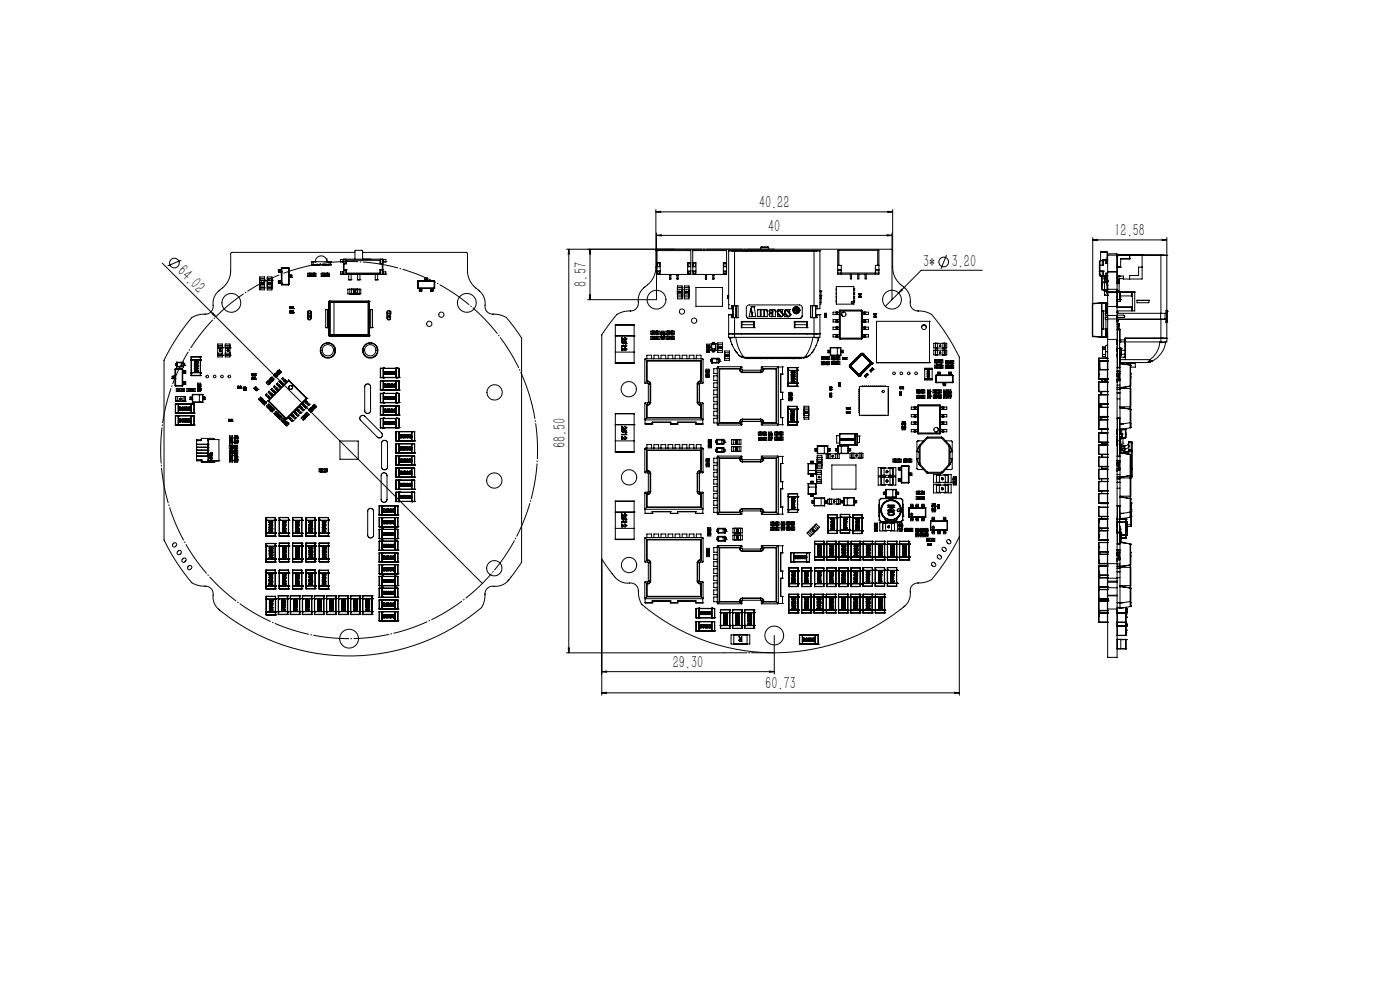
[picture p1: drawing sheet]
<svg xmlns="http://www.w3.org/2000/svg" width="1189mm" height="841mm" viewBox="0 0 1189 841" stroke-linecap="round" stroke-linejoin="round" font-family="sans-serif">
<defs><g id="words">
<g font-size="14.8">
<text x="645" y="177">40.22</text>
<text x="652" y="197">40</text>
<text x="947" y="201">12.58</text>
<text x="784" y="227">3*</text>
<text x="808" y="227">3.20</text>
<text x="150" y="231" transform="rotate(45 150 231)">64.02</text>
<text x="498" y="243" transform="rotate(-90 498 243)">8.57</text>
<text x="480" y="380" transform="rotate(-90 480 380)">68.50</text>
<text x="571" y="567">29.30</text>
<text x="650" y="585">60.73</text>
</g>
</g></defs>
<g fill="none" stroke="#000" stroke-width=".85">
<path d="M557 180l4-1v1zM557 178v49a24 24 0 0 1-10 17 14 14 0 0 0-5 14 7 7 0 0 1-8 6 16 16 0 0 0-15 9l-8 11v306M557 180h201M754 179l4 1h-4zM758 178v49a23 23 0 0 0 10 17 15 15 0 0 1 5 14 7 7 0 0 0 8 6l6 1a12 12 0 0 1 8 6l12 18 8 14v287M558 200l4-1v1zM558 198v56h-59M558 200h200M753 199l5 1h-5zM758 198v56M277 220h.1M277 220l1 2"/>
<path d="M292 220v13M294 220v4M301 220v-7l1-1 6 1v7M301 214h-104l-1 1v14a23 23 0 0 1-10 18 17 17 0 0 0-5 15 7 7 0 0 1-8 5l-6 1a12 12 0 0 0-8 6l-12 18-8 14v152a177 177 0 0 0 24 37 24 24 0 0 0 13 3 7 7 0 0 1 5 9 18 18 0 0 0 8 13 175 175 0 0 0 220-4 24 24 0 0 0 3-13 7 7 0 0 1 9-5 18 18 0 0 0 13-8l9-13v-190l-8-11a18 18 0 0 0-18-10 7 7 0 0 1-5-9 18 18 0 0 0-8-13 19 19 0 0 1-7-14v-15l-1-1h-88M323 220v4M325 220v13M481 212h276l1 1M483 212v342M483 212l1 4h-1zM501 212v42M501 212l1 4h-1zM558 213h29v20h-29z"/>
<path d="M558 212l-1 1M559 213h1M584 213h1M588 213h29v20h-29zM590 213h1M615 213h1M619 213v49h2M619 213h5v47M619 213h77M619 213h.1M621 213h.1M622 213h.1"/>
<path d="M647 210h.1M647 210l-1 2M647 210h5M652 210h.1M652 210l1 2M655 213h.1M660 213h.1M693 213h.1M694 213h.1M696 213h.1M696 213h-5v47M696 213v49h-2"/>
<path d="M712 212h-1v17M712 212v13M712 212h33M745 212h1v17M745 212v13M804 216l-5 12M928 204l4-1v1zM928 202v83M928 204h63M935 214h5M935 214v7M940 214v6l-4 1v4"/>
<path d="M940 218h1M941 218v3zM941 217v-2h8v16M941 217v14M949 217h.1M949 216h1M949 216v1M949 216l-8 1M949 216h10M949 216h.1M950 216h.1M951 216h.1"/>
<path d="M952 220v7M952 220h7M952 220h.1M959 216v1v3M959 216h.1M959 217h29M959 220h.1M959 217v3M959 217h.1M960 216v1M960 216h.1M960 217h.1"/>
<path d="M961 216h.1M962 216h.1M963 217h.1M964 216h.1M966 217h.1M966 216h.1M969 217h.1M969 216h.1M970 216h1M970 216h-21M970 216v1M970 217v20h-16v-3h-5v-8"/>
<path d="M970 217h.1M971 216v1M971 216h.1M987 203l4 1h-4zM988 217h.1M991 217h-5v49M991 202v85h-5M991 217h.1M138 223l45 46M154 221l-12 5M221 236h4M221 238h4"/>
<path d="M221 238h.1M221 235h4v11h-4zM222 240l1 1h-1zM224 240h.1M224 240h-1l-1-1-1 2M224 240l-1 1M225 238h.1M227 236h4M227 238h4M227 238h.1M227 235h4v11h-4zM228 240h1v1h-1z"/>
<path d="M230 240h.1M230 240h-1v-1l-1 1v1M230 240l-1 1M231 238h.1M237 238v2v-2M237 229v2v-2M237 238h.1M237 229h.1M237 229h-1v2h3M237 238h-1v2h3M237 229h1M237 238h1"/>
<path d="M238 231h.1M238 238v2v-2M238 238h.1M238 229v2v-2M238 229h.1M238 229h1M238 238h1M239 231h.1M239 227v14M239 227v1M239 228h.1M239 227h.1"/>
<path d="M239 227h6M239 228v13M239 228h6M245 228h.1M245 227v1M245 228v13M245 227h.1M245 235h1M245 235h.1M245 233h1M245 227v14M246 235h.1"/>
<path d="M246 233h.1M246 233v2M246 233h1M246 235h1M247 233v2v-2M247 233h.1M247 233h1v2h-3M261 232h7v2h-7zM262 234h.1M262 232v2M263 234h.1M263 232v2"/>
<path d="M264 233h.1M264 233v1M264 234h.1M264 233h-1M264 233v1l-1-1M264 232h.1M264 234h1M265 233h.1M265 233h-1M265 234h.1M265 233v1M265 225h.1"/>
<path d="M265 222h1M265 222v3M265 225h16M265 233l1 1-1-1M266 234h.1M266 233h.1M266 232h.1M266 222v3h-1M266 222h13M266 233v1v-1M266 233v1M267 225h.1"/>
<path d="M267 222h1M267 222h.1M267 234h.1M267 232v2M268 222h.1M268 222a5 5 0 0 1 5-5 5 5 0 0 1 5 5M270 225h.1M271 225h.1M272 225h.1M273 232h7v2h-7zM274 225h.1M274 234h.1"/>
<path d="M274 232v2M275 233h.1M275 233v1M275 225h.1M275 232h.1M275 234h.1M276 233v1M276 233h.1M276 225h.1M276 233h1M277 233h.1M277 233h-1"/>
<path d="M277 233v1M277 232h.1M277 234h.1M277 233h1M278 233h.1M278 233l-1 1M278 222h.1M278 222h1M278 232v2M279 225h.1M279 222h.1M279 234h.1"/>
<path d="M279 232v2M279 222v3h2M279 222h2M280 222h1M281 225h.1M281 222h.1M281 222v3M289 233h.1M289 222h.1M291 231v2h1h-3M291 231h1M291 220v2h1h-3"/>
<path d="M291 220h1M291 220h-2v2M291 231h-2v2M292 229h.1M292 233h.1M292 224h2v-3h29v3h2M292 233h33M292 229h2M292 233v-13h33v13M294 229v4M294 232h.1M294 229h.1"/>
<path d="M294 229v3M294 232h29M296 233h.1M296 237h.1M296 237h2M296 233v4M298 233h.1M298 237h.1M298 233v4M304 233h.1M304 237h.1M304 237h2"/>
<path d="M304 233v4M306 233h.1M306 237h.1M306 233v4M319 233h.1M319 237h.1M319 237h2M319 233v4M321 233h.1M321 237h.1M321 233v4M323 232h.1"/>
<path d="M323 229h.1M323 229h2M323 229v3M323 229v4M325 229h.1M325 233h.1M325 231h1M325 220h1M326 231v2h-1h3M326 220v2h-1h3M326 231h2v2M326 220h2v2"/>
<path d="M328 233h.1M328 222h.1M355 239v6M355 239h.1M355 238v1M355 238h14M355 239h14M355 239v5M361 238h.1M361 237h.1M361 237h2M361 238h2"/>
<path d="M361 237v-1h2v1M361 237v1M363 238h.1M363 237h.1M363 237v1M369 239h.1M369 239v5M369 238v1M369 239v6M558 223h3v10M558 230h3M558 223h2v3h-2z"/>
<path d="M559 230h1v2h-1zM569 233v1M569 236v1h1v-1M569 234h1M569 236h1M569 234v2M570 233v1M570 234v2M575 233v1M575 236v1h1v-1M575 234h1M575 236h1"/>
<path d="M575 234v2M576 233v1M576 234v2M584 230h3M584 223h2v3h-2zM585 230h1v2h-1zM587 223h-3v10M588 223h3v10M588 230h3M589 223h2v3h-2zM589 230h1v2h-1zM599 233v1"/>
<path d="M599 236v1h1v-1M599 234h1M599 236h1M599 234v2M600 233v1M600 234v2M605 233v1M605 236v1h1v-1M605 234v2M605 234h1M605 236h1M606 233v1"/>
<path d="M606 234v2M614 230h3M615 223h2v3h-2zM615 230h1v2h-1zM617 223h-3v10M711 225h1M711 229v1M711 232v1h35v-1M711 230v2M711 232h35M711 230h3M711 229h3"/>
<path d="M712 225h2v8M722 233v4h1v-4M728 233v4h1v-4M735 233v4h1v-4M743 230h3M743 229h3M745 225h-2v8M745 225h1M746 229v1M746 230v2M834 229h-52l-19 20M934 230h.1"/>
<path d="M934 230h3M934 233h.1M934 222v11M934 234h7M934 234h.1M936 234v12M936 240h.1M936 234v6M936 240v6M936 230v4M937 221v4h-3M937 230v4"/>
<path d="M937 234h.1M937 230h.1M938 237h.1M938 237h2M938 239v1M938 240h.1M938 234v5M938 240v6M938 240h-2M938 240h2M938 237h1M938 235h.1"/>
<path d="M939 239l-1 1M939 239h.1M939 235h-1v2M939 236h.1M939 234v2M939 236h1M939 234h1M939 223h1M939 223h2M939 234h2M940 232h-1v2M940 221h-1v2"/>
<path d="M940 238v-1h1v1M940 237h.1M940 232h1M940 221v2M940 232v2M940 234v4M940 221h1M940 238l-2 1M940 234h.1M940 223h.1M940 240h.1M940 239v1"/>
<path d="M940 240v6M940 239h1M940 239h-1M940 239h.1M940 239v7M941 238l-1 1M941 239v2M941 238h.1M941 239h.1M941 231v16M941 231h8M941 221h-7v13"/>
<path d="M949 226v1h3M949 231v15M949 227h3M949 227h.1M950 235l-1 1v5M950 235h1M950 235h.1M950 237v4M950 234l-1 1M950 234v1M950 237v11M951 235h.1"/>
<path d="M951 234v1M952 227h.1M954 236l-4 1v3l-1 1v-1M970 227h-3v7h-8v3M221 244h.1M221 243h4M221 244h4M221 241h.1M221 241h3M223 241h.1M223 241h1M224 241h.1"/>
<path d="M225 244h.1M227 244h.1M227 244h4M227 243h4M228 241h.1M228 241h2M229 241h.1M229 241h1M230 241h.1M231 244h.1M238 240h.1M239 240h.1"/>
<path d="M239 241v1M239 241h.1M239 242h6M239 241h6M239 242h.1M245 241v1M245 241h.1M245 242h.1M279 256h.1M279 256v29M279 256l1 1M280 256h-1"/>
<path d="M280 256h.1M280 256h33M280 257h.1M280 257v27M280 256v1M280 257h33M284 257v27M295 245h11v4h-11zM297 249h.1M297 245v4M299 249h.1M299 245v4"/>
<path d="M300 249h.1M300 249h1M301 249h.1M301 248h.1M301 246h.1M301 246v1h1l-1-1M301 248v1M301 248l1 1M302 249h.1M302 247h.1M302 247l-2-1v3M302 247l-1 1 1 1"/>
<path d="M304 249h.1M304 245v4M305 249h.1M305 245v4M313 257h.1M313 256v1M313 257v27M313 256h1M313 256h.1M314 256h.1M314 256v29M314 256l-1 1"/>
<path d="M355 245h.1M355 244h.1M355 244v1M355 245h14M355 244h14M356 245v1M356 246v1M356 247h2M356 245h2M356 246h2M356 245h.1M356 246h.1"/>
<path d="M358 245v1M358 246v1M358 245h.1M358 246h.1M366 245v1M366 246v1M366 247h2M366 245h2M366 246h2M366 245h.1M366 246h.1M368 245v1"/>
<path d="M368 246v1M368 245h.1M368 246h.1M369 244v1M369 244h.1M369 245h.1M501 250h1l-1 4zM575 244h4M575 252h4M575 250h4M575 245h4M575 243h4v11h-4z"/>
<path d="M576 247h1v1l2-1-2 1 2 1h-3zM577 247v1h-1zM581 244h4M581 252h4M581 250h4M581 245h4M581 243h4v11h-4zM582 247h1v1l1-1-1 1 1 1h-2zM582 247l1 1h-1zM591 244h23v16h-23zM618 251h.1M618 251v2h1"/>
<path d="M618 251h1M619 259h.1M622 260v2M623 260v10h-2M624 260h-3v2M624 260h3v10h-3M625 260v10M690 260v10M691 260h3v2M691 260h-3v10h3M693 260v10h1M693 260v2h1"/>
<path d="M696 259h.1M696 253h1M696 251h1M696 247h1M697 251h.1M697 247h.1M697 247v10h-1M710 256h.1M710 255h.1M710 252h.1M710 253h.1M710 247h.1"/>
<path d="M710 245h.1M710 248h.1M710 250h.1M710 243h15v15h-15zM725 256h.1M725 255h.1M725 245h.1M725 247h.1M725 253h.1M725 252h.1M725 250h.1M725 248h.1"/>
<path d="M730 250h.1M730 252h.1M730 249v3M730 249h.1M730 252h1M730 249h1M730 250h1M730 251h.1M730 251h1M731 251h.1M731 249h.1M731 250h.1"/>
<path d="M731 252h.1M731 249v3M763 249l-11 11M766 245v1l-3 3zM928 258h.1M928 258v27M928 257v1M936 257h.1M936 257h-8M936 257l-8 1M936 246h.1M936 257v29"/>
<path d="M936 257h3M936 246h2M938 246v1M938 246h.1M938 247h2M938 247h.1M938 251h3M938 247v4M938 251h.1M938 246l3 1v2h-1M939 257h.1M939 257h1"/>
<path d="M939 257v9M939 247h2M939 257l1 1M939 257v7M940 247v1M940 247h.1M940 258h.1M940 258v6M940 257v1M940 257h.1M940 248v1M940 248h.1"/>
<path d="M940 249h.1M940 246h.1M940 246h-2M940 251h.1M940 244l1 4M940 242h.1M941 249v2M941 246h.1M941 251h.1M941 244h.1M941 248v12M941 247v1"/>
<path d="M941 248h8M941 247h8M949 248v20M949 247v1M949 246v1M949 247v3M949 259h.1M949 246h-9M949 252h.1M949 251h.1M949 255h.1M949 258h.1"/>
<path d="M949 251v10M949 248h12M949 254h.1M949 249v5M949 248h.1M949 247h1M949 247h.1M951 254h.1M951 251h.1M951 252h.1M951 251v1M951 248v6"/>
<path d="M951 251h11M951 254v2h-2M951 248h.1M960 248h.1M961 248v3M961 248h.1M962 248v16h2v-16M962 248h2M962 248h.1M964 248h.1M966 255v2h10v-2M966 255h10"/>
<path d="M966 255h.1M976 255h.1M180 266h1l2 3zM183 269l227 226M246 265h.1M246 265v-1h3v1M246 265h3M246 262h.1M246 260h.1M246 260v2M246 260h3M246 262h3"/>
<path d="M247 265h.1M247 264v1M247 264h.1M247 262h.1M247 260h.1M247 260v2M247 264l1 1M247 265h1v-1v1M247 261h.1M247 261h1M247 265h1M248 265h.1"/>
<path d="M248 265h-1M248 261h.1M248 261h-1M248 264h.1M248 262h.1M248 260h.1M248 260v2M249 265h.1M249 264v1M249 262h.1M249 260h.1M249 260v2"/>
<path d="M261 266h.1M261 266v2M261 266h3M261 268h3M261 270h3M261 265h3M261 264v2M261 268v3M262 271h2M264 266h.1M264 266v2M264 264v2"/>
<path d="M264 268v3M264 265v5M264 265a1.5 1.5 0 0 0-1-2 1.5 1.5 0 0 0-2 2v5a1.5 1.5 0 0 0 2 1 1.5 1.5 0 0 0 1-1M277 278h.1M277 278h1M278 278h.1M278 263h-1v15M278 263v15M278 278h1M278 263h1M314 278h1M314 263h1"/>
<path d="M315 278h1M315 278h.1M315 263h1v15M315 263v15M316 278h.1M329 266h.1M329 266v2M329 266h2M329 268h2M329 270h2M329 264v2M329 268v3"/>
<path d="M329 265h2M329 271h2M331 266h.1M331 266v2M331 264v2M331 268v3M332 265h.1M332 270h.1M332 265v5M332 265a1.5 1.5 0 0 0-2-2 1.5 1.5 0 0 0-1 2v5a1.5 1.5 0 0 0 1 1 1.5 1.5 0 0 0 2-1M523 276h16M523 276v32"/>
<path d="M539 276v32M619 267v19h5M619 267h2v3M619 267h3M619 267h.1M621 270h3M621 262h1M622 270h.1M622 267h.1M622 268h1M622 262v8M622 261h1"/>
<path d="M622 269h1M623 261l-1 1M624 270v13M625 261v1M625 261h.1M625 269h.1M625 267v1M625 270h.1M630 273h11M630 278v-5h11v5M630 278h11M630 278h.1"/>
<path d="M630 273h.1M630 273v5M630 276h10M636 270h.1M636 270a2.5 2.5 0 0 1-2-2v-7a2.5 2.5 0 0 1 2-2h43a2.5 2.5 0 0 1 2 2v7a2.5 2.5 0 0 1-2 2M636 270h43M638 260h.1M638 260h2M638 260l1 5M638 265h.1M638 265h1M639 265h.1"/>
<path d="M640 273h.1M640 273v5M640 260h.1M640 260l2 9h-3v-3h-1l1 3h-3l2-7v3M641 278h.1M643 263h.1M643 263v6h3v-6M643 263h3M646 263h.1M646 263v6h3v-6M646 263h3M649 263h.1"/>
<path d="M649 263v6h3v-5M649 263h1M650 263h.1M650 263h1M651 263h.1M651 263v1M651 264h1M651 264h.1M652 264h.1M653 267h.1M654 264h.1M654 266l-1 1"/>
<path d="M654 266h.1M655 263h.1M655 263l1 1M655 263l-1 1M655 265l-1 1M655 265h1M655 265h.1M656 263h.1M656 265h.1M656 263v1v5h3v-4M656 265v4h-2a1.6 1.6 0 0 1 0-3M656 264h.1"/>
<path d="M657 263h.1M657 263h-1M657 263l1 1M658 264h.1M658 264l1 1M659 265h.1M660 264h.1M660 264v1l3 4M660 266h.1M660 266v3h4l1-2M660 266l3 3M661 263l-1 1"/>
<path d="M661 263h.1M662 263h.1M662 263l3 3M662 263h-1M662 263h3M662 263l3 2v-2M663 269h.1M663 268v1M665 266v1M665 263h.1M665 266h.1M665 267h.1"/>
<path d="M666 264h.1M666 264l1 1 2 4M666 266v3h4l1-2M666 266l3 3M666 266h.1M667 263h.1M667 263l-1 1M668 263h.1M668 263l3 3M668 263h-1M668 263h3M668 263l3 2v-2"/>
<path d="M669 269h.1M669 268v1M671 266v1M671 263h.1M671 266h.1M671 267h.1M673 263h.1M674 263a2.4 2.4 0 0 0 2 3M675 273h11M675 278v-5h11v5M675 278h11M675 278h.1"/>
<path d="M675 262v3v-1l3 1M675 262h1M675 262h.1M675 273h.1M675 276h10M675 273v5M675 263h1M675 263h.1M676 260h.1M676 266h.1M676 260a3 3 0 0 0-3 3M676 260a3 3 0 0 1 3 3"/>
<path d="M676 262h.1M676 263h.1M676 262h1M677 262h.1M677 263h.1M677 263h-1M677 263v-1h-2v1M677 264h.1M677 264l1 1M677 262v2M677 262l1 1M678 263h.1"/>
<path d="M678 265h.1M679 263a2.4 2.4 0 0 1-3 3M679 270h.1M679 263h.1M683 273h.1M685 273h.1M685 273v5M686 278h.1M690 270h.1M690 268h.1M690 261h.1M690 269h.1"/>
<path d="M690 261v1M691 270h3M691 270v13M693 261v9M693 261h.1M693 269h.1M693 267v1M693 270h.1M693 267h.1M693 267h3M696 267h.1M696 267v19h-5"/>
<path d="M696 267h-2v3M700 266h.1M700 267h.1M700 269h.1M700 268h.1M700 266v3M700 269h2M700 266h2M700 267h2M700 268h2M701 267h.1M701 267v1"/>
<path d="M701 268h.1M702 266h.1M702 267h.1M702 269h.1M702 268h.1M702 266v3M710 278h.1M710 280h.1M710 271h.1M710 273h.1M710 265h.1M710 267h.1"/>
<path d="M710 265v2M710 271v2M710 278v2M710 265h-3v2h3M710 278h-3v2h3M710 271h-3v2h3M710 265h1M710 267h1M710 278h1M710 280h1M710 271h1M710 273h1"/>
<path d="M711 278h.1M711 280h.1M711 271h.1M711 273h.1M711 265h.1M711 267h.1M711 265v2M711 271v2M711 278v2M711 265h2M711 267h2M711 278h2"/>
<path d="M711 280h2M711 271h2M711 273h2M713 264v23M713 264h.1M713 264h1M713 263v1M713 263h1M713 263h19M714 263v1M714 263l-1 1M714 264v23"/>
<path d="M714 263h18M714 264h18M715 267h.1M715 267v1l2 1M717 265h-2v2M732 264h.1M732 263v1M732 264v23M732 263h.1M732 265h2M732 267h2M732 278h2"/>
<path d="M732 280h2M732 271h2M732 273h2M734 278h.1M734 280h.1M734 271h.1M734 273h.1M734 265h.1M734 267h.1M734 265v2M734 271v2M734 278v2"/>
<path d="M734 265h1M734 267h1M734 278h1M734 280h1M734 271h1M734 273h1M735 278h.1M735 280h.1M735 271h.1M735 273h.1M735 265h.1M735 267h.1"/>
<path d="M735 265v2M735 271v2M735 278v2M735 265h3v2h-3M735 271h3v2h-3M735 278h3v2h-3M742 266h.1M742 268h.1M742 266v3M742 267h2M742 269h2M742 269h.1"/>
<path d="M742 266h2M742 268h2M743 268h1M743 268h.1M744 268h-1M744 267h.1M744 269h.1M744 266h.1M744 266v1M744 268v1M744 266v3M789 273h.1"/>
<path d="M789 273h-45v35M789 273v35M936 264h1M936 279h1M937 279h4M937 264h4M937 264v15M939 269h2M939 269v2h2M939 266v1h2M939 266h.1M939 269h.1"/>
<path d="M939 267v2M939 271v15M939 279v7M940 279v7M941 271v17M941 268v3M941 260v8M941 268h8M941 260h8M941 266h-2M941 271h8M949 265h.1"/>
<path d="M949 272h.1M949 267h5a1 1 0 0 1 1 1 1 1 0 0 1-1 1M949 273h.1M949 275h1v2M949 271v17M949 268v3M949 260h.1M949 269h.1M949 269h5M949 261h13M949 272v1M949 277h1"/>
<path d="M949 261h.1M949 264v2h37M949 267v2M949 271v3h1v5M949 271h41M949 271h.1M949 279v1M949 280h2v32h-2zM949 279h2M949 279h.1M949 274v1M949 277v2"/>
<path d="M950 274v5M950 277h.1M951 279v11M951 279h.1M954 269h.1M955 268l-1 1M961 261v3h-12M961 261h.1M986 266v5M989 266v5M990 271h-4v16M990 273h1"/>
<path d="M990 271v2M991 263h-1v3h-4M991 264h.1M991 266h.1M991 273h.1M991 266v7M991 264v2M185 295h.1M185 300h.1M185 293h.1M185 295h4M185 293h4"/>
<path d="M186 297h.1M186 297l1 1M187 297h.1M187 297h-1M187 298h.1M187 297v1M187 297h1M188 297h.1M188 297l-1 1M189 295h.1M189 293h.1M189 293v8"/>
<path d="M189 295v-3h-4v11h4v-3h-4M191 295h.1M191 300h.1M191 293h.1M191 292h4v11h-4zM191 295h4M191 300h4M191 293h4M193 297h.1M193 297v1M193 298h.1M194 297h.1"/>
<path d="M194 298h.1M194 298h-1M194 297l-1 1M194 297v1M195 300h.1M195 295h.1M195 293h.1M272 296h.1M272 296v1M272 297a6 6 0 0 0 6 6 6 6 0 0 0 7-6M272 297a6 6 0 0 1 6-6 6 6 0 0 1 7 6M272 297l1 3 1 2"/>
<path d="M272 297h2M274 297a5 5 0 0 0 4 5 5 5 0 0 0 5-5M274 297a5 5 0 0 1 4-5 5 5 0 0 1 5 5M279 285h1M279 285h.1M280 285h.1M280 285h33M280 284h.1M280 284l-1 1M280 284h33M280 284v1M283 293l1 2 1 2"/>
<path d="M283 297h2M285 296v1M285 296h.1M285 297l-1 2M308 297v2M308 296h.1M308 296v1M308 297a6 6 0 0 0 6 6 6 6 0 0 0 7-6M308 297a6 6 0 0 1 6-6 6 6 0 0 1 7 6M308 297l1 3 1 2M308 297h2M310 297a5 5 0 0 0 4 5 5 5 0 0 0 5-5"/>
<path d="M310 297a5 5 0 0 1 4-5 5 5 0 0 1 5 5M313 284h.1M313 284v1M313 284l1 1M313 285h.1M314 285h-1M314 285h.1M319 293l1 2 1 2M319 297h2M321 296v1M523 285h.1M523 299h16"/>
<path d="M523 285h16M528 290h.1M528 290l1 2M528 298h.1M528 294h.1M528 289h.1M528 294l3-1 1 1M528 294h4M528 290a.9 .9 0 0 0 1 1 .9 .9 0 0 0 1-1M528 296h.1M528 287h.1M528 296l1 1"/>
<path d="M528 287v2M528 296v2M528 287l1 1M529 290h.1M529 290h-1M529 292h.1M529 297h.1M529 288h.1M529 297h2M529 288l2 1M530 290h.1M530 290h2v2"/>
<path d="M530 291l-1 1M530 291h.1M531 295h.1M531 287h.1M531 295l1 1M531 295v1M531 287l1 1M531 287v1M531 297h.1M531 289h.1M531 292h.1M531 290h.1"/>
<path d="M531 290h-1v1M531 290v2M531 292h1M531 296h.1M531 288h.1M531 296l-1 1-2-2v3M531 288h-1l-2-2v3M532 294h.1M532 292h.1M532 296h.1M532 288h.1M532 296l-1 1"/>
<path d="M532 288l-1 1M539 285h.1M554 285v3h5v-3M554 281v3h5v-3M554 285v3M554 281v3M555 286h.1M555 282h.1M555 287h.1M555 285h.1M555 288h-2v-3h7v3h-3M555 283h.1"/>
<path d="M555 281h.1M555 284h-2v-3h7v3h-3M555 286v1M555 282v1M556 282v1M556 286v1M556 282h.1M556 287h.1M556 287h1zM556 286h.1M556 282h1zM556 283h1"/>
<path d="M557 287h.1M557 283h.1M557 286h.1M557 282h.1M557 286h-1M557 282h-1M557 282v1M557 287h-1M557 285h.1M557 281h.1M557 286l1 1M557 286v1"/>
<path d="M558 287h-1M558 285v3M558 281v3M561 281h3v7h-3zM561 286h.1M561 284h.1M561 286h1M561 284h2M562 286h2M562 287h.1M562 287h-1h1M562 282v1"/>
<path d="M562 282h-1l1 1M562 287h1M562 283v4M562 283h1M562 282h1M563 287h.1M563 282h.1M563 287h1M563 283h1M563 284h1M563 282l1 1M563 282v1"/>
<path d="M563 283v4M564 287h.1M564 283h.1M564 287h-1M564 284h.1M564 286h.1M566 285h7v3h-7zM567 281v3h5v-3M567 285v3M567 281v3M568 282v1M568 282h.1"/>
<path d="M568 286v1M568 281h.1M568 284h-2v-3h7v3h-3M568 285h.1M568 288h.1M568 282l1 1M568 287h.1M568 282h1v1M569 287h.1M569 283h.1M569 282h.1M569 286h.1"/>
<path d="M569 282v1M569 286v1M569 286l-1 1M569 287h-1M570 282v1M570 286v1M570 282h.1M570 286h.1M570 287h1M570 283h1M570 283h.1M570 287h.1"/>
<path d="M570 281h.1M570 285h.1M570 288h.1M570 282h1M570 286h1M571 283h-1M571 282l-1 1M571 287h-1M571 286l-1 1M571 283h.1M571 287h.1M571 281v3"/>
<path d="M571 285v3M572 285v3M600 292h3v7h-3zM600 295h.1M600 297h.1M600 294h3M600 293h3M600 298h3M601 296h1M601 295h1M601 295h.1M601 296h.1"/>
<path d="M601 295v1M601 297h.1M601 297h1M601 294l1 1M601 294v1M602 297h.1M602 297l-1-1v1M602 295h.1M603 295h.1M603 297h.1M604 292h.1M604 297v1"/>
<path d="M604 292v5M604 292h4M604 298h4M604 297h.1M604 296h4M604 297h4M605 291v1M605 298v1M605 291h2v1M605 291h.1M605 299h.1M607 298v1h-2"/>
<path d="M608 292h.1M608 297h.1M608 292v5M608 297v1M608 298h.1M610 297h4M610 291h4v8h-4zM610 293h4M610 294h3v2h-1l-1-1-1 1 1-1zM612 295h1l-1 1zM615 298h5v8h-5zM615 299h5"/>
<path d="M619 283h5M619 283h3M619 283h.1M620 287a31 31 0 0 0 7 14M620 287v-1l1 4M622 292v1M622 283h.1M624 286h67M624 283v3M624 283h67M624 297l2 2M624 286l-4 1"/>
<path d="M625 286a37 37 0 0 0 6 16M626 299h.1M630 283h-8M686 283h7M690 299h.1M690 286a38 38 0 0 1-6 16M691 286l4 1M691 297l-1 2M691 283h5M691 283v3M693 283h.1M693 283h3"/>
<path d="M694 292l-1 1M695 287a27 27 0 0 1-9 15h-2M695 287v-1v3M696 283h.1M704 299h.1M704 297h.1M704 297h-1v2h1M704 297v2M704 297h1v2h-1M705 295v7M705 295h.1M705 295h9"/>
<path d="M705 295v6M710 284h.1M710 286h.1M710 284v2M710 284h-3v2h3M710 284h1M710 286h1M711 284h.1M711 286h.1M711 284v2M711 295h.1M711 295v6"/>
<path d="M711 284h2M711 286h2M713 287v1M713 287h1M713 287h.1M713 288h19M714 287h.1M714 287h18M714 287l-1 1M714 295v6M714 297h.1M714 299h.1"/>
<path d="M714 295v7M714 295h.1M714 299h1M714 297h1M714 297v2M715 299h.1M715 297h.1M715 297v2M715 297h1v2h-1M732 287h.1M732 287v1M732 300h.1"/>
<path d="M732 300h1M732 300l-11 10M732 284h2M732 286h2M733 300h.1M733 300l8 8M734 284h.1M734 286h.1M734 284v2M734 284h1M734 286h1M735 284h.1"/>
<path d="M735 286h.1M735 284v2M735 284h3v2h-3M793 291h11v4h-11zM795 295h.1M795 291v4M795 297v4M795 291h.1M795 297h.1M796 291h.1M796 295h.1M796 297v4h-3v-4h11v4h-3v-4"/>
<path d="M796 297h.1M796 291v4M798 293l1 1M798 299v1h1M798 299l1 1M798 293h1h-1zM798 299h.1M799 299h-1M799 299h.1M799 294h.1M799 300h.1M801 295h.1"/>
<path d="M801 291h.1M801 297h.1M801 291v4M802 295h.1M802 291h1M802 291h.1M802 297h1M802 297h.1M802 291v4M802 297v4M803 295h.1M928 285v1"/>
<path d="M928 285h.1M928 285l8 1M928 286h8M936 286h.1M936 295h.1M936 296h.1M936 299h.1M936 298v1M936 298h.1M936 295v8M936 296h3M936 295h3"/>
<path d="M939 298v5l2 1M939 298h2M939 286h.1M939 286h-3M940 286h-1M940 286h.1M941 293l-2 1v4M941 288v203M941 288h8M949 292h.1M949 289h.1M949 296h.1"/>
<path d="M949 294h.1M949 288v190M949 297h.1M949 289v3M949 296v2M951 289h.1M951 297h.1M951 293h.1M951 299h.1M951 294h.1M951 296h.1M951 290h.1"/>
<path d="M951 296h1M951 295h.1M951 290v1M951 290h4M951 288h4M951 295v1M952 296h.1M952 296v5M952 297h3M955 290v7M955 297v4M956 290v13"/>
<path d="M956 287h30M956 290h30M956 287v3M956 291h-1M956 294h-1M956 287h.1M956 292h-1M980 287h8M985 290v1M985 291a19 19 0 0 1-8 14M986 287h5M986 287h-31v3"/>
<path d="M986 287v3M988 287h.1M990 290l-5 1M990 290a21 21 0 0 1-11 16M991 287v3h-5M991 287h.1M147 319v2v-2M147 319h.1M147 319h-1v2h3M147 319h1M148 319v2v-2M148 319h.1"/>
<path d="M148 319h1M149 313h.1M149 313v6M149 313v14M149 313h6M149 310h.1M149 310h1M150 311h.1M150 309h-1v1M150 308h.1M150 308v3M150 307h.1"/>
<path d="M150 311h6M150 307v1M150 307h6M150 308h6M154 308v3M155 313h.1M155 313v14M155 315h1M156 311h.1M156 308h.1M156 308v3M156 315v2"/>
<path d="M156 315h.1M156 307v1M156 307h.1M156 309h1v1M156 310h1M156 315h1M156 317h.1M157 315v2v-2M157 315h.1M157 310h.1M157 315h1v2h-2M162 316h.1"/>
<path d="M162 305h.1M162 319h.1M162 303h.1M162 305h1M162 303v16M162 316h1M162 305h8M162 319h8M162 303h8M162 316h8M163 305h-1M163 316h.1"/>
<path d="M163 305h.1M163 316h7M163 305h7M165 311h.1M165 309h.1M165 309h3M165 308h.1M165 316h.1M165 313h.1M165 315h.1M165 310h.1M165 310v1"/>
<path d="M165 310l1 1M165 312h.1M165 307h.1M165 312v1M165 307l1 1M165 306h.1M165 313h1M165 308h1M165 306v1M165 315l1 1M165 316h1M166 306h.1"/>
<path d="M166 306h-1M166 314h.1M166 313h.1M166 314h-1M166 308h.1M166 316h.1M166 312h.1M166 312h-1M166 306h1M166 313h1M166 315v1M166 315h.1"/>
<path d="M166 314h1M166 311h.1M166 312h1M166 311h1M167 313h.1M167 315h.1M167 314h.1M167 314v1M167 315l-1 1M167 311h.1M167 306h.1M167 308h.1"/>
<path d="M167 308l1 1M167 308v1h-2M167 312h.1M167 312h-2v1M167 311l-2-2v2M167 316h.1M167 310h.1M167 312a.9 .9 0 0 1-1 1 .9 .9 0 0 1-1 0M167 310v1M167 306v1M167 307v1M167 315v1"/>
<path d="M167 307h.1M167 306h-2v2M167 314h-1a1 1 0 0 0-1 0 1 1 0 0 0 0 2M167 314l1 1M167 312l1 1M167 310h1M167 306l1 1M168 315h.1M168 313h.1M168 310h.1M168 309h.1M168 307h.1"/>
<path d="M168 315h-1M168 313h-1M168 310l-1 1M168 307h-1M170 305h.1M170 316h.1M170 319h.1M170 303h.1M170 303v16M185 301h.1M185 301h4M189 301h.1"/>
<path d="M191 301h.1M191 301h4M195 301h.1M214 319h.1M214 317h.1M214 317v1M214 318v1M214 317h3M214 318h3M215 318v1M215 317h.1M215 317v1"/>
<path d="M215 318h.1M215 318h1M216 318h.1M216 317h.1M216 317v1M216 317l-1 1M216 318v1M217 319h.1M217 318v1M217 317h.1M217 317v1M233 318h.1"/>
<path d="M233 318l2 2M233 318l2 1M234 317h.1M234 317l1 1M234 318h.1M235 318h.1M235 320h.1M235 317v1M235 317h.1M235 317h1M235 315l2-1 2 1-5 5-2-1 2-2M235 315h.1"/>
<path d="M236 317h.1M236 316v1M236 316h.1M236 318h.1M236 317l-1 1M236 319h.1M236 317v1M236 315h.1M236 315l2 2M236 316l1 1M236 316h1M237 316h.1"/>
<path d="M237 316v1M237 317h.1M238 316h.1M238 316l-2-2-3 4M274 302h.1M283 302h.1M310 302h.1M319 302h.1M323 313h.1M323 313v7M323 312v1M323 312h16"/>
<path d="M323 313h16M325 313h.1M325 312v1M325 312h.1M326 313h.1M326 312l-1 8M326 313v7M326 317h.1M326 317v1M326 316h.1M326 316l1 1h1M326 318h.1"/>
<path d="M326 318h1M327 316h.1M327 316h-1M327 318h.1M327 316h1M328 316h.1M328 318h.1M328 318h-1M328 317h.1M328 317v1M328 316l-2-1v2M329 316h.1"/>
<path d="M329 316v-1v3M329 318h.1M329 316v2M330 318h.1M330 318h1M330 316h.1M330 316l1-1v1M330 316h1M331 316h.1M331 316l-1 2M331 316l-1 1 1 1M331 318h.1"/>
<path d="M332 317h.1M332 317a1.1 1.1 0 0 1 0-1 1.1 1.1 0 0 1 2 0 1.1 1.1 0 0 1 0 1M332 317v1M332 316h.1M332 316a.8 .8 0 0 0 0 1 .8 .8 0 0 0 1 0v-1M332 318h.1M332 318h1M333 316h.1M333 316h-1M333 318h.1M334 317h.1M334 317l-1 1"/>
<path d="M334 317v1M334 316h2v1M334 316h.1M334 318h.1M334 317h1M334 318h1M335 317h.1M335 316h.1M335 316h-1M335 317h-1M335 317h1M335 318h.1"/>
<path d="M335 316v1M335 316h1M335 316l1 1M336 318h.1M336 318h-1M336 316h.1M336 317h.1M336 316l-1-1a1.1 1.1 0 0 0-1 1 1.1 1.1 0 0 0 0 1M336 317v1M336 313h.1M336 313v7M337 312h.1"/>
<path d="M337 313h.1M337 312l-1 1M337 312l-1 8M339 313h.1M339 312v1M339 313v7M523 308h16M548 305v20M548 305h.1M548 304v1M548 304h49M548 305l1 1"/>
<path d="M549 306h1M549 306v18M549 306h47M549 304v-3h4v3M550 306v17M550 306h45M555 304v-3h4v3M561 304v-3h4v3M567 304v-3h4v3M573 304v-3h4v3M579 304v-3h4v3M585 304v-3h4v3"/>
<path d="M591 304v-3h4v3M595 306v17M596 306h-1M596 306v18M597 304v1M597 305l-1 1M597 305h.1M597 305v20M600 313h2v7h-2zM600 316h.1M600 318h.1M600 314h2"/>
<path d="M600 319h2M600 315h2M600 316h1M600 318h1M600 317h1M600 317h.1M601 317h.1M601 316h.1M601 316h-1M601 318h.1M601 318h-1M601 315v1"/>
<path d="M602 316h.1M602 318h.1M604 307h.1M604 307h1M605 308h.1M605 304v4M605 304h.1M605 305h-1v2M605 308h5M605 304h5M609 304v4M609 312v48"/>
<path d="M609 313h-3v4h3M609 319h-3v4h3M609 312h1M610 311l-1 1M610 311v1M610 311h20M610 312l1 1M610 308h.1M610 304h.1M610 304v4M610 308h1M610 304h1"/>
<path d="M611 308h-1M611 304h-1M611 304v4M611 307h1M611 305h1v2M611 313h.1M611 313v46M611 313h18M611 313h17M612 307h.1M615 304h5M616 301h3v1l-1 1-1-1-1 1 1-2z"/>
<path d="M617 301v1M618 301v2zM627 301l2 1h2M627 301l3 2M628 314a2.5 2.5 0 0 0 3 2M628 314h1M628 313v1M629 314v1l2 1M629 313h-1M629 313v1M629 314h1M630 311v1"/>
<path d="M630 312h.1M630 312l-1 1M630 314h1M630 312v2M630 303h2M630 303l3 1M631 316h.1M631 314v2M631 316h15M631 314h15M631 302l1 1M632 303l1 1"/>
<path d="M632 303h51M633 304h49M635 304h4M635 304h.1M636 304h.1M637 304h.1M638 304h.1M639 304h.1M639 304h4M644 304h.1M644 304h1M645 304h2"/>
<path d="M645 304h.1M646 316h.1M646 314v2M646 304h.1M647 314h-1M647 312v2M647 312h.1M647 314h1M647 311v1M647 311h14M647 312l1 1M647 304h.1"/>
<path d="M648 313h1M648 314l-1 1-1 1M648 314h1M648 313v1M648 313h12M648 304h-2M649 314a2.5 2.5 0 0 1-3 2M649 313v1M649 313h10M649 304h.1M650 304h2M652 304h.1"/>
<path d="M653 304h-4M654 304h1M655 304h2M655 304h.1M657 304h-2M658 304h4M659 304h.1M659 313v46M660 313h-1M660 313v46M660 304h.1M661 311h.1"/>
<path d="M661 311v1M661 312h.1M661 312l-1 1M661 304h.1M661 311h4M661 312v48M663 304h4M663 317h.1M663 317v16M663 317h2M665 311h.1M665 317h.1"/>
<path d="M665 311v6M667 304h4M669 304h.1M669 314h.1M669 312h.1M669 312v16M669 314h8M669 312h8M670 304h.1M672 304h2M672 318h.1M672 318v2"/>
<path d="M672 318l2 2M672 304h3M672 316h.1M672 317h1M672 317h.1M672 315h.1M673 315h.1M673 317h.1M673 315h-1M673 315h1v2M673 304h3M674 320h.1"/>
<path d="M674 317h.1M674 319v1M674 315h-2l1 2M674 319h.1M674 315h.1M674 304h2M674 304h.1M674 317l-2 1h2M674 317v1M674 315v1M674 316h.1M674 318h.1"/>
<path d="M674 316v1M676 304h.1M677 304h.1M677 314h.1M677 312h.1M677 312v16M677 314h-8M678 304h2M680 304h.1M681 304h-4M683 303h2l-3 1M683 303l-1 1"/>
<path d="M684 302l-1 1M688 302l-3 1M698 303h7v2h-7zM699 307v2h5v-2M699 303v2M699 307v2M700 304h.1M700 303h.1M700 303v1M700 308v1M700 308h.1M700 309h-2v-2h7v2h-3"/>
<path d="M700 307h.1M700 305h.1M701 309h.1M701 303v1M701 308h.1M701 308h-1M701 308v1M701 304h1M701 304h.1M701 308l1 1M701 303h.1M702 303h.1"/>
<path d="M702 308h-1M702 308v1M702 303l-1 1M702 303h-1M702 304h-1M702 304h.1M702 309h.1M702 308h.1M702 307h.1M702 305h.1M702 303v1M703 308l-1 1"/>
<path d="M703 308h.1M703 307v2M703 303v2M704 303v2M705 302h9M705 301h9M705 301v1M706 307h7v2h-7zM706 303h7v2h-7zM707 303v2M707 307v2M708 303v2"/>
<path d="M708 307v2M709 304h-1M709 308v1v-1M709 308h.1M709 309h.1M709 307h.1M709 304h.1M709 305h.1M709 303h.1M709 309h1M709 303v1M709 308v1"/>
<path d="M710 308h-1M710 308h.1M710 309h.1M710 304h.1M710 303v1M710 308v1v-1M711 309h.1M711 308h.1M711 304h.1M711 307h.1M711 305h.1M711 303h.1"/>
<path d="M711 308v1M711 301h.1M712 303v2M712 307v2M714 301v1M716 303h.1M716 305h.1M716 303v2M716 305h3M716 303h3M717 305h.1M717 303h.1"/>
<path d="M717 303v2M717 304h.1M717 304h1M718 304h-1M718 305h.1M718 303h.1M718 303v2M719 305h.1M719 303h.1M719 303v2M721 311h.1M721 310h.1"/>
<path d="M721 311l8 8M721 310v1M721 310h1M722 312l7 6M722 310v2M722 310h1M722 312h.1M723 310v1M723 311l-1 1M723 311l6 7M723 311h.1M723 310h.1"/>
<path d="M723 311l6 6M729 318l1 1 1-1M729 318h.1M729 318h2M729 317h.1M729 317h1M729 318h1M729 319h.1M729 319h1M730 319h.1M730 317h-1M730 317h.1"/>
<path d="M730 318h1M731 318h.1M731 301h1M731 301h2M731 301l-9 9M732 302h1M732 301h1M732 302l-9 8M732 301l-9 9M733 301l6 7M733 302l6 5M733 301h.1"/>
<path d="M733 301l6 6M733 301l-1-1-1 1M733 301l7 6M734 319h.1M734 319l1 1M735 318l1 1M735 320h.1M735 319h1M736 319h.1M736 319l-1 1M736 317l1 1M736 318v1"/>
<path d="M736 318l-1 1M736 317h.1M736 317l-2 2M737 318h.1M737 318l-2 2M739 314h.1M739 314l1 2M739 309h.1M739 308v1M739 309l-9 8M739 308h.1M739 307h.1"/>
<path d="M739 307v2M739 309l-9 9M739 314l1 1M739 307v1M739 309h1M739 309l-8 9M740 307v1v1M740 307h-1M740 309l-9 9M740 316h.1M740 315h.1M740 315v1"/>
<path d="M740 313h.1M740 314h.1M740 313l1 1M740 309h.1M740 307v1M740 308h.1M740 308v1M740 309l-10 10M741 309h.1M741 308h.1M741 309h-1M741 314h-1"/>
<path d="M741 314h.1M741 312h.1M741 312l-1 1M741 312l-2 2M741 312l1 1M741 314l-1 2M742 313h.1M742 313l-1 1M744 308h45M744 308h.1M785 313h7M785 312h7v10h-7z"/>
<path d="M787 317h1h1M787 320l1-1 1 1M787 317l1-1 1 1M787 320h1h1M787 318l1 1M787 315l1 1 1-1v1h-2zM788 318v1M788 320h1M788 317h1M788 318h.1M788 318h1M788 318h-1"/>
<path d="M789 318v1l-1-1zM789 316h.1M789 308h.1M789 315v1M789 318v1h-1M794 305h7v3h-7zM795 301h.1M795 301h7M795 305v3M795 319v6M795 319h.1M795 310h.1"/>
<path d="M795 312h.1M795 310v2M795 318v1M795 318h.1M795 318h14M795 319v5M795 319h14M795 310h4M795 312h4M796 306v1M796 305h.1M796 308h.1"/>
<path d="M796 317v1M796 317h.1M796 317v-1h2v1M796 318h.1M796 317h2M796 318h2M796 307h.1M796 310h.1M796 312h.1M796 310v2M796 310h-2v2h5M797 307h.1"/>
<path d="M797 306h.1M797 306v1M798 306v1M798 307h.1M798 306h.1M798 305h.1M798 308h.1M798 317v1M798 317h.1M798 310h.1M798 318h.1M798 312h.1"/>
<path d="M798 310h-2M798 306v1h1M798 310v2M799 307h.1M799 307h-1M799 305v3M799 310h.1M799 310h-1M799 310h1M799 312h1M799 312h.1M799 310h2v2h-3"/>
<path d="M799 310v2M800 305v3M800 312h-1M800 310v2M800 310h.1M802 301h.1M802 301h1M803 310h7v3h-7zM803 306h7v3h-7zM804 310v3M804 306v3M805 306v3"/>
<path d="M805 311h.1M805 307v1zM805 312h.1M805 313h.1M805 310h.1M805 311v1M806 311l-1 1M806 309h.1M806 306h.1M806 311h-1M806 311h.1M806 311v1"/>
<path d="M806 317v1M806 317h.1M806 317v-1h2v1M806 317h2M806 318h2M806 308h.1M806 318h.1M806 307v1M806 307h.1M806 311h1M807 311h.1M807 308h-1"/>
<path d="M807 308h.1M807 311v1M807 312h.1M807 311h1v1M807 311l1 1M807 308h1M807 307h.1M807 313h.1M807 310h.1M808 309h.1M808 306h.1M808 307h.1"/>
<path d="M808 307h-1M808 317v1M808 317h.1M808 307l-1 1M808 318h.1M808 308h.1M808 310v3M809 306v3M809 319h.1M809 318v1M809 310v3M809 319v5"/>
<path d="M809 318h.1M809 319v6M933 306h.1M933 314h.1M933 304h.1M933 317h.1M933 306h8M933 304v17M933 306v1M933 307h.1M933 313h.1M933 312h.1"/>
<path d="M933 311h.1M933 310h.1M933 309h.1M933 308h.1M933 304h8M933 304h7M933 314h8M933 307h7M936 303h.1M936 301h.1M936 303h3M936 301h3"/>
<path d="M940 307l1 7M940 307h1M940 306h1M940 306h.1M940 307h.1M940 306v1M941 314h.1M941 306l-1 1M941 304h.1M941 304v17M941 306h.1M941 307h.1"/>
<path d="M941 311h.1M941 310h.1M941 306v1M949 312h2M949 317h2M949 315h2M949 303h.1M949 317v3M949 315h1M949 300v3M949 318h1M949 302h.1"/>
<path d="M949 315h.1M950 315h.1M950 319v4h1M950 318v5h-1M950 318h.1M951 315h.1M951 301h.1M951 303h.1M951 315h-2M951 309h3M951 303v26M951 308h1"/>
<path d="M951 308h23M951 305h.1M951 306h.1M951 305h26M951 301v2M951 305v2M952 308h.1M952 301h.1M952 301h-1h1M952 308h-1l9 2M952 308v1M952 301h3"/>
<path d="M955 301v1v1M956 303h-5M956 303v2M957 308h6M957 308h.1M960 310h.1M960 310v18M960 308h.1M960 310v17M960 317h.1M963 308h.1M964 308v4h-4"/>
<path d="M975 307h2M975 307l-1 1M977 305l2 1M977 305l-2 2M977 307l-3 1M979 306l-2 1M147 321h1M148 321h1M149 327v1M149 321v6M149 321h.1M149 327h.1"/>
<path d="M149 328h6M149 327h6M149 336h.1M149 336v4M149 336h8M150 330h7v2h-7zM151 332h.1M151 330h.1M151 330v2M151 336v4h-2M151 336h.1M151 330h4"/>
<path d="M151 332h4M152 332h.1M152 330h.1M152 330v2M153 339h.1M153 339h1M153 338h.1M153 338h1M153 338v1M154 338h.1M154 339h.1M154 339h-1"/>
<path d="M154 332h.1M154 330v2M154 330h.1M155 327h.1M155 327v1M155 324h1M155 332h.1M155 332h1M155 330h1M155 330v2M155 336v4h2M155 336h.1"/>
<path d="M156 324v2M156 324h.1M156 332h.1M156 332h-1M156 330v2M156 324h1M156 326h.1M157 324v2v-2M157 324h.1M157 324h1v2h-2M157 336h.1M157 336v4"/>
<path d="M159 330h7v2h-7zM160 332h.1M160 330v2M161 331h.1M161 330h.1M161 330v1M161 332h.1M162 331h.1M162 331v-1v1M162 339h.1M162 337h.1M162 337h-1v2h1"/>
<path d="M162 337v2M162 339h1M162 330h.1M162 331h1M162 337h1v2M162 330v1M163 330l-1 1M163 330h.1M163 330h-1M163 331h.1M163 331h-1M163 339h.1"/>
<path d="M163 332h.1M163 330v1M163 335h9M163 335v6M163 335h1M164 335h8M164 335v6M164 330v2M165 332h.1M165 330v2M168 331h.1M168 327h.1"/>
<path d="M168 328v-3h2v7h-2v-2M168 331h2M168 327h2M169 328v1M169 330h1M169 328h.1M169 329h.1M169 329h1M169 328h1M169 330h.1M169 327h.1M169 327v1"/>
<path d="M169 329l1 1M169 329v1M169 327l1 1M169 335h.1M169 335v6M169 327h1M170 329h.1M170 328h.1M170 330h.1M170 330h-1M170 328h-1M170 327h.1"/>
<path d="M170 327v1M170 328l-1 1M170 331h.1M170 326h-2v5M172 335v6M172 335h.1M172 339h1M173 339h.1M173 339h1M173 337h-1v2M173 337h1M173 337v2"/>
<path d="M174 337l-1 2M174 337v2M202 329v-1h3v1M202 329h3M202 329h.1M202 328v1M203 329h.1M203 328h.1M203 329h1M203 328v1M204 329h.1M204 328h.1"/>
<path d="M204 328h-1v1M204 328l-1 1M204 328v1M205 329h.1M207 331h.1M207 329h.1M207 331h2M207 329h2M207 331v-3h2v3M207 330h.1M207 330h1M208 329l-1 1"/>
<path d="M208 329v1M208 330h.1M208 330h-1M209 331h.1M209 329h.1M214 322h3M214 322v-2h3v2M214 322h.1M215 322h.1M215 320h.1M215 320v2M215 321h.1"/>
<path d="M215 320l1 1M215 321h1M216 321h.1M216 320h.1M216 320v1M216 329h.1M216 329v1M216 322h.1M216 320v2M216 330h.1M216 330l1 1M217 322h.1"/>
<path d="M217 328h.1M217 328v1M217 328l-1 1M217 330h.1M217 330h1M217 329h.1M217 329l-1 1M217 329l1 1M217 331h.1M217 331h1M218 330h.1M218 331h.1"/>
<path d="M218 330h1M218 330l-1 1M219 330h.1M219 330l-1 1M220 339h.1M222 340h.1M222 339h.1M222 339v1M222 338l-2 1M222 338h.1M222 338l3 3M222 338l-1 2-1-1"/>
<path d="M223 340h.1M223 340h-1M223 339h.1M223 339l-2-2-1 2 5 5 1-2-1-2M225 335h.1M225 335l3 3M225 335l1-1 2 2M225 335l2 2M227 324h.1M227 324l2 2M227 337h1M228 337v1"/>
<path d="M228 333h.1M228 323h.1M228 333l1-1 1 2M228 333l3 3-1 2-1-1M228 333l2 2M228 338h.1M228 336h.1M228 336l-1 1M228 324h1zM228 324h.1M228 324h1M228 338l1 1"/>
<path d="M228 336v1M228 336l1 1M229 324h.1M229 326h.1M229 337h.1M229 337l-1 1M229 323v1M229 323h.1M229 339l-1 1M229 322l2-2 2 2-5 5-2-2 2-2M229 323h1zM229 323h1"/>
<path d="M229 324h1M230 324h-1M230 324h.1M230 323h.1M230 323l-1 1M230 335h.1M230 325h.1M230 322h.1M230 321h.1M230 321l2 2M230 331h.1M230 331l1-1 2 1"/>
<path d="M230 331l2 2M230 322v1M230 334h1M230 334v1M231 323h.1M231 322v1M231 322l-1 1M231 323h-1M231 336h.1M231 334l-1 1M231 334h.1M231 334l-1 1 1 1"/>
<path d="M231 334l1 1M232 335l-1 1M232 322h.1M232 322l-2-1-3 3M232 333h1M232 333l2 1-2 1M232 328h.1M232 328l2 2M232 328l1-1 2 2M233 331l-1 2M233 331v1M233 333v1"/>
<path d="M233 332l-1 1M233 332h.1M233 332l1 1M233 332v1M234 333h-1M234 330l1 1M234 330l2 2-1 1h-1M235 326h.1M235 326l2 2M235 326l1-1 1 2M235 326l1 2M235 329l-1 1"/>
<path d="M235 329h.1M235 331h1M235 329l1 1M236 330l-1 1M236 330h.1M236 328h1M237 328l1 1M237 324h.1M237 324l4 3M237 324l1-1 2 1M237 327h1M237 327l-1 1"/>
<path d="M238 329h.1M238 327l-1 1M238 327h.1M238 327l1 1M238 329l-1 2-1-1M239 328l-1 1M239 328v1M239 326h1M239 321h.1M239 321l1-1 2 2M239 321l4 4-2 1M239 326l1 1"/>
<path d="M240 324l-1 1h1M240 324v1M240 327h1M240 325h.1M240 325l1 1M240 325l-1 1M241 327l-2 2M241 326l-1 1M241 323l1 1M242 322l-1 1 1-1M242 322h.1M242 324h.1"/>
<path d="M242 322l1 1M243 323l-1 1M243 323h.1M245 322v1M245 323l-17 17M245 322l-1 2-1-1M245 323l15 15M245 322l16 16M248 328h.1M260 338h1M260 338l-17 17M261 338h.1"/>
<path d="M261 338l-2 2h1M311 326a2.6 2.6 0 0 1 4 2v21a2.5 2.5 0 0 1-3 2 2.5 2.5 0 0 1-2-2v-21zM323 331h.1M323 320h.1M323 323h.1M323 334h.1M323 323v8M323 334v8M323 331h16M323 334h16M323 323h16M323 331h2"/>
<path d="M323 320h16M325 331h.1M325 323h.1M325 320h.1M325 334h.1M325 320h1M326 331h.1M326 323h.1M326 334h.1M326 331h-1M326 334l-1 8M326 320h.1"/>
<path d="M326 323l-1 8M326 331h10M326 323v8M326 334v8M326 320h10M326 328h.1M326 338h.1M326 338v1M326 339h.1M326 327h.1M326 337h.1M326 327v1"/>
<path d="M326 337v1M326 328h1M326 339h1M326 338l1 1M327 326h.1M327 337h.1M327 328h1M327 339h1M327 337h-1M327 326l-1 1M327 328h.1M327 339h.1"/>
<path d="M327 326h1M327 337h1M328 326h.1M328 337h.1M328 328h.1M328 339h.1M328 328h-1M328 339h-1M328 326v1M328 327h.1M328 338v1M328 327v-1h-2v2"/>
<path d="M328 337h-2v1M329 327h.1M329 337h.1M329 327v-1v2M329 337v-1v3M329 328h.1M329 326h.1M329 339h.1M329 326v2M329 337v2M329 326v1M330 328h.1"/>
<path d="M330 339h.1M330 328h1M330 339h1M330 326h.1M330 337h.1M330 326h1v1M330 337v-1l1 1M330 326h1M330 337h1M331 326h.1M331 337h.1M331 326l-1 2"/>
<path d="M331 337l-1 2M331 327h.1M331 338h.1M331 327l-1 1h1M331 338l-1 1h1M331 337v1M331 328h.1M331 339h.1M332 328h.1M332 338h.1M332 328a1.1 1.1 0 0 1 0-2 1.1 1.1 0 0 1 2 0 1.1 1.1 0 0 1 0 2M332 338a1.1 1.1 0 0 1 0-1 1.1 1.1 0 0 1 2 0 1.1 1.1 0 0 1 0 1"/>
<path d="M332 338v1M332 339h.1M332 327h.1M332 337h.1M332 327v1h1M332 337v1l1 1M332 326h.1M332 326v1M332 328h1M332 339h1M333 326h.1M333 337h.1"/>
<path d="M333 326h-1M333 337h-1M333 328h.1M333 339h.1M333 326v1M333 327h.1M333 327v1M333 337v2M334 328h.1M334 339h.1M334 328h-1M334 339h-1"/>
<path d="M334 338h.1M334 338v1M334 338l2-1v1M334 327h2v1M334 327h.1M334 337h.1M334 327l1 1 1-1M334 338l1 1 1-1M334 328h1M334 339h1M334 337v1M335 327h.1"/>
<path d="M335 326h.1M335 338h.1M335 337h.1M335 326l-1 1M335 327h-1M335 337h-1M335 338h-1M335 328h.1M335 339h.1M335 326h1M335 337h1M335 327h1"/>
<path d="M335 338h1M336 328h.1M336 339h.1M336 328h-1M336 339h-1M336 326h.1M336 337h.1M336 327h.1M336 338h.1M336 326h-1a1.1 1.1 0 0 0-1 0 1.1 1.1 0 0 0 0 2M336 337h-1a1.1 1.1 0 0 0-1 0 1.1 1.1 0 0 0 0 1M336 338v1"/>
<path d="M336 323h.1M336 331h.1M336 320h.1M336 334h.1M336 323v8M336 334v8M336 331h1M336 323h1M336 320h1M336 331h3M337 331h.1M337 320h.1"/>
<path d="M337 323h.1M337 334h.1M337 334h-1M337 334l-1 8M339 331h.1M339 320h.1M339 323h.1M339 334h.1M339 323v8M339 334v8M548 325h.1M548 325h2"/>
<path d="M549 324h1M549 324l-1 1M550 323l-1 1M550 323h.1M550 323a2.5 2.5 0 0 1 3 3M550 324h2v2M550 323v1M550 325l1 1M550 324v1M551 326v15M551 326h1M552 326h1"/>
<path d="M552 326v15M553 326v15M592 326h1M592 326v15M593 326v15M593 326h1M594 326v15M595 323a2.5 2.5 0 0 0-3 3M595 323v1M595 324h-2v2M595 325l-1 1M595 324v1"/>
<path d="M595 323h.1M595 324h1M595 325h2M595 323l1 1M596 324l1 1M597 325h.1M609 331h-3v4h3M609 325h-3v4h3M609 337h-3v4h3M663 339h.1M663 333h.1M663 339h2"/>
<path d="M663 339v15M663 333h2M665 333h.1M665 339h.1M665 333v6M669 325h.1M669 328h.1M669 325h8M669 328h8M670 336h.1M670 333h3v7h-3zM670 338h.1"/>
<path d="M670 335h3M670 339h3M670 334h3M671 337h.1M671 337h1M671 336h.1M671 336h1M671 337v1h1M671 337l1 1M672 335h.1M672 335v1M672 337h.1"/>
<path d="M672 336l-1-1v1M672 336h.1M672 324h.1M672 322h.1M672 320h.1M672 321v1M672 321h.1M672 322h1M672 324l1 1M673 325h.1M673 323h.1M673 338h.1"/>
<path d="M673 336h.1M673 323l-1 1M673 321h-1a1.1 1.1 0 0 0 0 1 1.1 1.1 0 0 0 2 1M673 323v1v1M673 321a.9 .9 0 0 1 1 0 .9 .9 0 0 1 0 1h-1M673 321h1M673 321h.1M673 321h-1M673 322h.1M673 323l1 1M673 323v1M673 320l-1-1v1"/>
<path d="M673 320h1M673 324h1M673 324v1M673 324h.1M674 324h.1M674 324h-1M674 323h.1M674 321h.1M674 323h-1a1 1 0 0 0-1 1 1 1 0 0 0 1 1M674 325h.1M674 322h.1M674 322v1"/>
<path d="M674 324v1M674 323v1M674 321v1M677 325h.1M677 328h.1M705 329h.1M705 331h.1M705 330h.1M705 334h.1M705 335h.1M705 337h.1M705 336h.1"/>
<path d="M705 328h1v3h-1zM705 331h1M705 334v3M705 329h1M705 336h1M705 334h1M705 335h1M705 337h1M705 330h1M705 329v1M705 329l1 1M706 335v1"/>
<path d="M706 335h-1M706 330h.1M706 336h.1M706 329v1M706 329h.1M706 334h.1M706 335h.1M706 337h.1M706 334v3M706 331h.1M712 328h.1M712 325h.1"/>
<path d="M712 326h.1M712 327h.1M712 325v3M712 325h2M712 326h2M712 328h2M712 327h2M713 326h.1M714 325h.1M714 326h.1M714 328h.1M714 327h.1"/>
<path d="M714 325v3M730 330v1M730 332v1M730 334h.1M730 335v1M730 337v1M730 339v1M730 328h24v24h-24zM732 328h1M734 328h1M736 328h.1M737 328h1"/>
<path d="M739 328h1M741 328h1M743 328h.1M744 328h1M746 328h1M748 328h1M750 328h.1M751 328h1M754 337v1M754 330v1M754 332v1M754 334h.1"/>
<path d="M754 335v1M754 339v1M764 333h2v-1h-2v4h2v-1h-2M764 334h1M764 334h.1M764 330h.1M764 328h.1M764 328v2M764 330h3M764 328h3M765 334h.1M765 334h-1"/>
<path d="M765 328h.1M765 328v2M765 333v2M766 329v1M766 329h.1M767 330h.1M767 328v2M767 328h.1M778 331h7v2h-7zM778 336h8v2h-8zM779 331v2M780 336v2"/>
<path d="M780 331v2M780 332h1v1M780 332l1 1M781 332v1M781 337v-1v1M781 337h.1M781 333h.1M781 331h.1M781 336h.1M781 338h.1M781 332h1v1M781 332h.1"/>
<path d="M781 333h1M782 333h.1M782 337h.1M782 332h.1M782 332l-1 1M782 332h-1M782 336h.1M782 336l-1 1M782 336v1M782 337h-1M782 337h1M782 336l1 1"/>
<path d="M783 332h.1M783 333h.1M783 331h.1M783 337v-1v1M783 336v1M783 337h.1M783 336h.1M783 338h.1M783 332v1M784 331v2M784 336v2M785 336v2"/>
<path d="M785 321h7M788 335h.1M788 336h.1M788 333h2M788 333h.1M788 331h2v7h-2zM788 336v1M788 332h.1M788 336h2M788 332h2M788 337h2M788 332v4"/>
<path d="M790 337h.1M790 332h.1M790 336h.1M790 336v1M790 332v4M790 335h.1M790 333h.1M792 331h7v2h-7zM793 335h7v3h-7zM793 333h1M793 331h1M793 331v2"/>
<path d="M793 333h.1M794 335v3M794 333h.1M794 333h4M794 331v2M794 331h4M795 337h.1M795 336h.1M795 331v2M795 331h.1M795 325h.1M795 333h.1"/>
<path d="M795 324v1M795 324h.1M795 325h14M795 335h.1M795 338h.1M795 336v1M795 324h14M796 336v1M796 336v1l1-1M796 336h1M796 336h.1M797 336h.1"/>
<path d="M796 337h.1M797 336h-1M797 336l-1 1M797 333h.1M797 331v2M797 331h.1M797 335h.1M797 338h.1M797 336h1M797 336v1M798 336l-1 1M798 333h.1"/>
<path d="M798 331h.1M798 331v2M798 335v3M799 335v3M801 325v1M801 326v1M801 325h2M801 326h2M801 325h.1M801 326h.1M801 327h2M801 331h3v7h-3z"/>
<path d="M801 335h.1M801 333h.1M801 332h3M801 337h3M801 336h3M802 335h1M802 333h1M802 334h.1M802 334h1M802 336h.1M803 334h-1M803 334h.1"/>
<path d="M803 335h.1M803 335h-1M803 333h.1M803 333h-1M803 336l-1-1v1M803 335v1M803 325v1M803 326v1M803 325h.1M803 326h.1M803 336h.1M804 335h.1"/>
<path d="M804 333h.1M805 333v-2h3v7h-3v-3M805 336h3M805 332h3M806 335h1M806 333h1M806 334h.1M806 335v1M806 335h.1M806 336h.1M806 335l1 1M806 334h1"/>
<path d="M806 334l1 1M806 334v1M807 335h.1M807 335v1M807 334h.1M808 333h.1M808 335h.1M808 332h-3v5h3M809 324v1M809 324h.1M809 325h.1M933 332h.1"/>
<path d="M933 324h.1M933 321v1M933 321h.1M933 335h.1M933 324v8M933 335v8M933 322h.1M933 321h8M933 332h8M933 335h8M933 324h8M935 332v3"/>
<path d="M936 322v2M936 332v3M937 324h.1M937 324h1M937 324h-2M938 324h.1M938 324h2M938 322v2M939 324h1M939 322v2M940 322h.1M940 322v1l-2 1"/>
<path d="M940 324h.1M940 332h1M940 324h1M940 322h1M940 335h1M941 332h.1M941 324h.1M941 321v1M941 321h.1M941 335h.1M941 324v8M941 335v8"/>
<path d="M941 322h.1M941 324h-1M941 322h-8M949 333h2M949 329h2M949 338h2M949 322v2M949 327h2M949 330h2M950 321h1M950 322h1M950 321h.1"/>
<path d="M951 329h.1M951 329v1M951 329h3M951 330h9M951 330v15M954 329h-3M960 328v2M960 330h.1M960 330v15M960 328l-6 1M960 328l-9 1M960 327v1"/>
<path d="M960 327v3M960 320h.1M149 350h.1M149 350v1M149 343h.1M149 353h.1M149 343v7M149 353v8M149 351h.1M149 353h16M149 343h16M149 351h16"/>
<path d="M149 350h16M149 340h.1M149 340h8M151 351h.1M151 350h.1M151 343h.1M151 353h.1M151 353v8M151 343h1M151 353h1M151 350h1M151 343v8"/>
<path d="M152 351h-1M152 343h.1M152 351h.1M152 353h.1M152 350v1M152 350h.1M152 343v7M152 353v8M152 346h.1M152 356h.1M152 346a1 1 0 0 1 2 0 1 1 0 0 1 0 1M152 346v1"/>
<path d="M152 356a1 1 0 0 1 1 0 1 1 0 0 1 1 1M152 356v1M152 347h.1M152 357h.1M152 347v1M152 357v1M152 348h.1M152 358h.1M152 346h1M152 347h1M152 357h1M152 348h1"/>
<path d="M152 358h1M153 346h.1M153 356h.1M153 346h-1M153 356h-1M153 347h.1M153 357h.1M153 348h.1M153 358h.1M153 356v1h-1M153 347v1l-1-1M153 357v1l-1-1"/>
<path d="M154 348h.1M154 358h.1M154 348h-1M154 358h-1M154 347h.1M154 357h.1M154 347v1M154 357v1M154 347a1.1 1.1 0 0 1 1-2 1.1 1.1 0 0 1 1 2M154 357v-1h1l1 1M154 348h1M154 358h1"/>
<path d="M154 357a.8 .8 0 0 0 1 1 .8 .8 0 0 0 1-1M154 347l1 1M154 346h.1M154 356h.1M154 346v1M154 356v1M155 348h.1M155 358h.1M155 346h.1M155 356h.1M155 346h-1M155 356h-1"/>
<path d="M155 346h1M155 356h1M156 346h.1M156 356h.1M156 348h.1M156 358h.1M156 348h-1M156 358h-1M156 346v1M156 356v1M156 347h.1M156 357h.1"/>
<path d="M156 347v1h-1M156 357v1M156 347v1M156 356h2l-2 1M156 346h2M156 346h2l-2 1M156 356h2M156 347l1 1M156 357l1 1M157 348h.1M157 358h.1M157 347h.1"/>
<path d="M157 357h.1M157 347h1M157 357h1M157 340h.1M158 348h.1M158 358h.1M158 348h-1M158 358h-1M158 347h.1M158 357h.1M158 347v1M158 357v1"/>
<path d="M158 346h.1M158 356h.1M158 346l-1 1M158 356l-1 1M159 348h.1M159 358h.1M159 348v-3v3M159 358v-2v2M160 347h.1M160 346h.1M160 357h.1M160 356h.1"/>
<path d="M160 346h1l1 1M160 356h1l1 1M160 347v1M160 357v1M160 348h.1M160 358h.1M160 348h1M160 358h1M161 348h.1M161 346h.1M161 358h.1M161 356h.1"/>
<path d="M161 346h-1M161 356h-1M161 346h1M161 356h1M162 346h.1M162 356h.1M162 356l-1 2-1-1M162 346l-1 1h-1M162 348h.1M162 358h.1M162 348h-1M162 358h-1"/>
<path d="M162 347h.1M162 357h.1M162 347v1M162 357v1M162 343h.1M162 350h.1M162 350v1M162 353h.1M162 343v7M162 353v8M162 351h.1M162 343v8"/>
<path d="M163 341h9M164 341h-1M164 341h8M165 351h.1M165 350v1M165 350h.1M165 343h.1M165 353h.1M165 343v7M165 353v8M169 341h.1M172 341h.1"/>
<path d="M194 357h.1M194 356h.1M194 356v1M194 356h3M194 357h3M195 357h.1M195 356h.1M195 356v1M195 357h1M196 357h.1M196 356h.1M196 356l-1 1"/>
<path d="M196 356v1M197 357h.1M197 356h.1M197 356v1M221 341h.1M222 340l1 1M222 341h.1M223 341h.1M223 340v1M223 342h.1M223 341l1 1M224 342h.1"/>
<path d="M224 341h.1M224 340h.1M224 340l-1 1M224 341h-1M224 343h.1M225 341h.1M225 341l-2 2M226 341h.1M226 341l-2 2M227 345h.1M227 345l3 4 2-2M228 340h.1"/>
<path d="M228 340l15 16M228 346v1M228 347l-2-2 2-2 5 5-2 2-2-2M228 340l15 15M228 346h.1M229 345h.1M229 345l-1 1M229 344l-2 1M229 346h.1M229 346h-1M229 346v1M229 344h.1"/>
<path d="M229 344l-2 2M229 347h.1M229 345v1M229 348h.1M230 346h.1M230 346h-1M230 346l-1 1M230 345h.1M230 347v1M230 347h.1M230 347h-1M230 348h.1"/>
<path d="M230 346v1M230 349h.1M231 347h.1M231 347h-1M231 346h.1M232 347h.1M232 347l-2 2M233 352h.1M234 353h.1M235 352h.1M235 352h1h-1zM235 350l-2 2"/>
<path d="M235 353h1M235 353h.1M235 352l1 1M235 350h.1M235 350l3 3M235 350l-1 2M236 353h.1M236 351h.1M236 351l-1 1M236 352h.1M236 354h.1M236 353h1h-1z"/>
<path d="M236 351l-2-2-1 2 5 5 1-2-1-2M236 352v1M236 352h-1M236 354h1M237 354h.1M237 353h.1M237 353h-1M237 355h.1M238 353h.1M238 353h1M238 353l-1 2M239 353h.1"/>
<path d="M239 353l-2 2M239 357h.1M239 357l1 1M240 358l3 2 1-1M240 358h.1M241 358h.1M241 357h.1M241 357v1M241 355l-2 2M241 358h1M241 356h.1M241 356l3 3"/>
<path d="M241 356l-1 2M242 358h.1M242 357h.1M242 357l-1 1M242 357h-1M242 360h.1M242 359h.1M242 358h-1M242 358v1M242 357l-2-2-1 2 1 1M242 359h1M243 359h.1"/>
<path d="M243 358h.1M243 358l-1 1M243 358h-1M243 359h-1M243 356h.1M243 356l2-2 1 2M243 355v1M244 358h.1M244 358l1 2-1 2-2-2M244 359h.1M245 359h.1M245 359l-2 2"/>
<path d="M245 355h.1M245 355h1M246 355l2 3M246 354h1M246 354l-1 1M247 354v1M247 354l-1 1M247 352h.1M247 352l1 1M247 352l-2 1 1 1M247 355h.1M247 355l-1 1"/>
<path d="M247 355l2 2M248 353l2 2M248 353h.1M248 358h.1M248 352h1M248 352h-1M248 353l1 1M249 354l1 1M249 352l-1 1M249 352v1M249 357h.1M249 357l-1 1"/>
<path d="M249 350l4 3M249 350l-1 1v1M249 353h1M249 353h-1M250 353l-1 1M250 353l1 2M250 350h.1M250 351h1M250 355h.1M251 349l-1 1v1l1-1M251 349v1M251 350h1"/>
<path d="M251 355h.1M251 355h-1M251 347l4 4M252 350h.1M252 350l-1 1M252 350l2 2M252 348l-1-1-1 2h1M252 346l1 1M252 346l2-1 3 4M253 348v1M253 353h.1M253 347v1"/>
<path d="M253 347l-1 1M253 349l2 2M253 348h-1M253 348h1M254 352h.1M254 352l-1 1M254 348l-1 1M254 348h.1M254 348l2 2M254 345v1M254 346h1M255 346v1"/>
<path d="M255 351h.1M255 345h1M255 345l-1 1M256 347l1 2M256 355l5-5 2 2-5 5zM256 345v1M256 345l-1 1M256 350h.1M256 350l-1 1M256 346v1M256 346h.1M256 346l2 2"/>
<path d="M256 343h1M257 354h.1M257 354l1 2M257 343v1M257 354l2 1M257 344h1M257 349h.1M258 353h.1M258 342v1M258 342h-1l1-2 4 4M258 342l-1 1M258 344l-2-1-1 1v1"/>
<path d="M258 344l2 2M258 354h.1M258 354h1M258 343h.1M258 343l-1 1M258 348h.1M258 348l-1 1M258 356h.1M258 343l1 1M258 343v1M259 354h.1M259 353v1"/>
<path d="M259 353h.1M259 344h-1M259 344l1 1M259 341h.1M259 352h.1M259 341v1M259 353h1M259 355h.1M259 341l1 1M260 352h.1M260 353h.1M260 346h.1"/>
<path d="M260 351h.1M260 351l1 2M260 340v1M260 340l-1 1M260 352v1M260 351l2 1M260 341h1M260 341l-1 1M260 345h.1M260 345v1M261 353h.1M261 341l-1 1 1-1"/>
<path d="M261 341h.1M261 341l2 2M262 352h.1M262 344h.1M263 343h.1M263 343l-1 1M263 347h.1M263 347l2 2M264 346h.1M264 347h.1M264 347l1 1M264 347h1"/>
<path d="M265 347h.1M265 347v1M265 349h.1M265 346v1M265 346h.1M265 346l1 1M265 348h.1M265 345h.1M265 346h1M265 347h1M266 347h.1M266 346h.1"/>
<path d="M266 346v1M266 348h.1M266 347h-1M266 345h.1M266 344h.1M266 344l2 2-3 3-2-2M266 344l2 2M267 346h.1M267 346h-1M267 347h.1M267 347l2-2-2-2-5 5 2 2 2-2M268 346h.1"/>
<path d="M307 353h2l15 14a2.5 2.5 0 0 1 0 4 2.5 2.5 0 0 1-3 0l-15-15a2.5 2.5 0 0 1 1-3zM323 352h.1M323 342h.1M323 345h.1M323 355h.1M323 345v7M323 355v8M323 344v1M323 352h16M323 355h16M323 342h3M323 344h16"/>
<path d="M323 345h16M323 342h16M325 352h.1M325 344h.1M325 345h.1M325 355h.1M325 342h.1M325 344v1M325 342h1M326 344h.1M326 352h.1M326 355h.1"/>
<path d="M326 355l-1 8M326 344v1M326 345h.1M326 342h.1M326 345l-1 7M326 345v7M326 355v8M326 349h.1M326 360h.1M326 348h.1M326 359h.1M326 359l1 1h1"/>
<path d="M326 348v1M326 358h.1M326 349l1 1M326 349h1M326 358v1M327 348h.1M327 358h.1M327 349h1M327 358h-1M327 348h-1M327 350h.1M327 347h.1"/>
<path d="M327 347v1M327 347l1 1M327 358h1M328 348h.1M328 358h.1M328 350h.1M328 350h-1M328 349h.1M328 349v1M328 360h.1M328 358h-2v2M328 348v-1h-2v2"/>
<path d="M329 348h.1M329 359h.1M329 359v-1v2M329 348v-1v3M329 350h.1M329 358h.1M329 348v2M329 358v2M329 358v1M330 350h.1M330 350h1M330 348h.1"/>
<path d="M330 358h.1M330 358h1M330 348v-1l1 1M330 347h.1M330 347v1M330 347h1M331 347h.1M331 358h.1M331 348h.1M331 348l-1 2M331 358l-1 2M331 359h.1"/>
<path d="M331 359l-1 1h1M331 348l-1 1 1 1M331 350h.1M331 358v1M332 349h.1M332 360h.1M332 360a1.1 1.1 0 0 1 0-2 1.1 1.1 0 0 1 2 0 1.1 1.1 0 0 1 0 2M332 348v1M332 348v-1l2 1v1M332 348h.1M332 359h.1M332 359v1h1"/>
<path d="M332 349v1M332 358h.1M332 348a1 1 0 0 0 0 1 1 1 0 0 0 1 0M332 358v1M332 350h.1M332 350h1M333 347h.1M333 358h.1M333 347l-1 1M333 358h-1M333 350h.1M333 348h.1"/>
<path d="M333 348v1M333 349h.1M333 358v1M333 360h.1M333 349v1M333 359h.1M333 359v1M334 349h.1M334 360h.1M334 349h-1M334 360h-1M334 348h2v1"/>
<path d="M334 348h.1M334 359h.1M334 359h2v1M334 360h1h1M334 349h1h1M334 349l1 1M335 349h.1M335 348h.1M335 359h.1M335 358h.1M335 349h-1M335 348h-1"/>
<path d="M335 358l-1 1M335 359h-1M335 348v1M335 350h.1M335 347h.1M335 347v1M335 348h1M335 359h1M336 350h.1M336 350h-1M336 348h.1M336 358h.1"/>
<path d="M336 359h.1M336 348v1M336 349h.1M336 349v1M336 360h.1M336 358h-1a1.1 1.1 0 0 0-1 0 1.1 1.1 0 0 0 0 2M336 348l-1-1a1.1 1.1 0 0 0-1 1 1.1 1.1 0 0 0 0 1M336 345h.1M336 352h.1M336 355h.1M336 342h.1M336 345v7"/>
<path d="M336 355v8M336 344v1M336 344h.1M337 352h.1M336 344h1M336 342h1M336 342h3M337 342h.1M337 344h.1M337 355h.1M337 345h.1M337 355h-1"/>
<path d="M337 355l-1 8M339 352h.1M339 342h.1M339 345h.1M339 344v1M339 355h.1M339 345v7M339 355v8M523 351h16M523 351v32M539 351v32M548 356h.1"/>
<path d="M548 342v14M548 342h.1M548 360h.1M548 356v4M548 360h6M548 356h49M548 342l1 1M548 342h2M549 343l1 1M549 343v12M549 355h47M549 343h1"/>
<path d="M549 355l-1 1M550 354l-1 1M550 344v10M550 354h45M550 344h.1M550 343v1M550 342v1M551 341l-1 1M551 341h1M552 341v2h-2M552 341h1M553 341a2.5 2.5 0 0 1-3 3"/>
<path d="M554 360h.1M554 358h.1M554 358v2M554 358h15M569 358v2M569 360h6M569 360h.1M569 358h.1M575 360h.1M575 358h.1M575 358v2M575 358h16"/>
<path d="M591 360h.1M591 358h.1M591 358v2M591 360h6M592 341a2.5 2.5 0 0 0 3 3M592 341h1M593 341v2h2M593 341h1M594 341l1 1M595 343v1M595 342v1M595 344h.1"/>
<path d="M595 343h1M595 342h2M595 354l1 1M595 344v10M596 343l-1 1M596 343v12M596 355l1 1M597 342h.1M597 356h.1M597 342l-1 1M597 360h.1M597 356v4"/>
<path d="M597 342v14M609 343h-3v4h3M609 349h-3v4h3M609 355h-3v4h3M611 359h18M611 359l-1 1M611 359h.1M611 359h17M628 358h1M628 359h1M628 358v1M629 358v1"/>
<path d="M629 358h1M629 359l1 1M630 358v2M631 356a2.5 2.5 0 0 0-3 2M631 356h.1M631 356l-2 1v1M631 358h-1M631 356v2M631 356h15M631 358h15M646 356a2.5 2.5 0 0 1 3 2M646 356l1 1 1 1"/>
<path d="M646 356h.1M646 358h1M646 356v2M647 358v2M647 358h1M648 358h1M648 358v1M648 359h12M648 359l-1 1M649 359h-1M649 358v1M649 359h10"/>
<path d="M659 359h1M660 359l1 1M663 354h.1M663 354h2M665 354h.1M665 354v6M669 345h.1M669 347h.1M669 358h.1M669 345v16M669 347h8M669 345h8"/>
<path d="M669 358h8M672 355h2h-2M672 349h.1M672 353h.1M672 355h.1M672 356v1M672 351h.1M672 353v1M672 357h.1M672 356h.1M672 348h.1M672 354h.1"/>
<path d="M672 348v1M672 351v1M672 357v1M672 352h.1M672 350h.1M672 350v1M672 358h.1M672 356v1h1M672 352v1M672 349l1 1M672 349h1M672 352h1"/>
<path d="M673 352l1 2v-2M673 353h.1M673 350h.1M673 352h.1M673 350a1.1 1.1 0 0 1 1 1 1.1 1.1 0 0 1-1 1M673 350h-1M673 349h.1M673 353l1 1M673 348v1M673 348h.1M673 348h1a1.1 1.1 0 0 1 0 1 1.1 1.1 0 0 1-1 1M673 357h.1"/>
<path d="M674 348h.1M674 350a1 1 0 0 0-2 0 1 1 0 0 0 0 2 1 1 0 0 0 2 0M674 350v1M674 349h.1M674 350h.1M674 352h.1M674 356v1l-2 1M674 356h.1M674 357h-1M674 357h.1M674 351h.1M674 351v1"/>
<path d="M674 356v1M674 354h.1M674 352v2M674 348v1M677 358h.1M677 347h.1M677 345h.1M677 345v16M683 353h4M683 348h4M683 354h4M683 346h4"/>
<path d="M683 345h4v11h-4zM684 349l1 1 1-1-1 1 1 1h-2zM684 350h1v1h-1zM719 349h.1M719 351h.1M719 347h.1M719 346h.1M719 346h3M719 351h3M719 346v1M719 349v2M719 347h3"/>
<path d="M719 349h3M720 349h.1M720 351h.1M720 347h.1M720 346h.1M720 346v1M720 349v2M720 350h1M720 346l1 1M720 350h.1M721 347h-1M721 350h.1"/>
<path d="M721 349h.1M721 351h.1M721 347h.1M721 346h.1M721 346v1M721 349v2M722 349h.1M722 351h.1M722 347h.1M722 346v1M722 346h.1M722 349v2"/>
<path d="M730 341h.1M730 342v1M730 344v1M730 346v1M730 348h.1M730 349v1M732 352h1M734 352h1M736 352h.1M737 352h1M739 352h1M741 352h1"/>
<path d="M743 352h.1M744 352h1M746 352h1M748 352h1M750 352h.1M751 352h1M754 346v1M754 341h.1M754 342v1M754 344v1M754 348h.1M754 349v1"/>
<path d="M767 359h.1M767 359h-1h1M767 359v4M767 359h1M768 359h.1M768 359h1M768 359v4M769 359h.1M776 347h1M776 345h1M776 354h1M776 352h1"/>
<path d="M776 358h1M776 358h-2v2h2M776 345h-2v2h2M776 352h-2v2h2M776 345v2M776 352v2M776 358v2M777 358h.1M777 347h.1M777 352h.1M777 345h.1M777 354h.1"/>
<path d="M777 345v2M777 352v2M777 358v2M777 347h1M777 345h1M777 354h1M777 352h1M777 358h1M778 358h1M778 347h1M778 352h1M778 345v2"/>
<path d="M778 352v2M778 358v2M778 345h1M778 354h1M779 344v24M779 344h1M780 344h.1M780 344v23M780 344h-1M780 344h18M798 344h.1M798 344v23"/>
<path d="M798 344h1M799 358h1M799 347h1M799 352h1M799 345h1M799 354h1M799 344v24M799 344h-1M800 347h1M800 345h1M800 354h1M800 352h1"/>
<path d="M800 358h1M800 345v2M800 352v2M800 358v2M801 358h.1M801 347h.1M801 352h.1M801 345h.1M801 354h.1M801 345v2M801 352v2M801 358v2"/>
<path d="M801 347h1M801 345h1M801 354h1M801 352h1M801 358h1M802 358h2v2h-2M802 345h2v2h-2M802 352h2v2h-2M802 345v2M802 352v2M802 358v2M933 344h.1"/>
<path d="M933 354h.1M933 353v1M933 353h.1M933 346h.1M933 356h.1M933 343h.1M933 344v9M933 354v10M933 346h8M933 344h2M933 356h8M933 343h8"/>
<path d="M933 354h2M933 353h8M933 354h8M935 343v3M935 354v2M936 354h5M936 343v3M937 354h.1M938 354h.1M939 354h.1M940 354h1M940 346h1"/>
<path d="M940 356h1M940 343h1M941 353v1M941 353h.1M941 346h.1M941 354h.1M941 356h.1M941 343h.1M941 346v8M941 356v8M941 354h-5v2M949 355h.1"/>
<path d="M949 355h2v32h-2zM949 355h2M951 355h.1M951 346h.1M951 345v1M951 346h3h-3M951 360h3M951 346v18M951 346l9 1M951 345h9M954 360h-3M960 347v1"/>
<path d="M960 345v2M960 345h.1M960 347v16M960 347h.1M960 360v2M960 358l-6 2M960 345v3M960 348v15M960 360h.1M960 348h.1M149 361h.1M149 361h16"/>
<path d="M151 361h.1M151 361h1M152 361h.1M152 361h-1M162 361h.1M165 361h.1M167 377h.1M167 380h.1M167 377h10M167 380h10M167 374h.1M167 373h1"/>
<path d="M167 373h4M167 373v1M170 380h.1M176 378h.1M176 379h1M176 378h1M176 378v1h1M177 377h.1M177 373h.1M177 380h.1M177 378h.1M177 373h9v18"/>
<path d="M177 374h.1M177 373v5M177 379v1M177 373v18M182 373h.1M182 373v-1h-11v2h-4v16M195 378h7v3h-7zM195 372h.1M195 370h2v7h-2zM195 374h.1M195 375h.1M195 376h.1"/>
<path d="M195 371h.1M195 371h2M195 376h2M195 375h2M196 374h.1M196 374h1M196 378v3M196 372h.1M196 372v1M196 372l1 1M196 375h.1M196 373h.1"/>
<path d="M196 372h1M196 373v1M197 374h.1M197 373h.1M197 374h-1v1M197 373h-1M197 373v1M197 372h.1M197 374l-1 1M197 373l-1 1M197 372v1M197 379h.1"/>
<path d="M197 379v1M197 380h.1M197 378h.1M197 375h.1M197 376h.1M197 371h.1M198 380h.1M198 379h.1M198 379v1M199 379h.1M199 379v1M199 380h.1"/>
<path d="M199 379h1l-1 1M199 378h.1M199 372h3M199 370h3v7h-3zM199 372h.1M199 374h.1M199 374h1M199 372h1M199 375h.1M200 380h.1M200 380h-1M200 376h.1"/>
<path d="M200 375v1M200 375h-1l1 1M200 371h-1h1M200 371h.1M200 374h1M200 376h1M200 371h1M200 375h1M200 371v4M200 378v3M201 378v3M201 376h.1"/>
<path d="M201 375v1M201 375h1M201 374h1M201 372h1M201 371h1M201 371h.1M201 371v4M202 371h.1M202 375h.1M202 374h.1M202 372h.1M202 375l-1 1"/>
<path d="M243 361h.1M289 374h15v16h-15zM323 363h.1M323 363h16M324 375a2.5 2.5 0 0 1 3-1 2.5 2.5 0 0 1 2 2v21a2.6 2.6 0 0 1-2 2 2.6 2.6 0 0 1-3-2zM325 363h.1M325 363h1M326 363h.1M326 360h1M327 360h.1M328 360h-1M329 360h.1"/>
<path d="M330 360h.1M330 360h1M331 360h.1M332 360h1M334 360h1M335 360h.1M336 360h-1M336 374h.1M336 377h.1M336 366h.1M336 366v8M336 377v7"/>
<path d="M336 363h.1M336 376v1M336 374h16M336 376h16M336 377h16M336 366h16M336 363h1M337 363h.1M339 374h.1M339 376h.1M339 377h.1M339 366h.1"/>
<path d="M339 376v1M339 366v8M339 377v8M339 363h.1M339 377v7M339 371h.1M339 371h1M340 370h.1M340 370v1M340 371h.1M340 380h.1M340 371h1"/>
<path d="M340 369h.1M340 369v1M340 369h1M340 380h1M341 380h.1M341 371h.1M341 369h.1M341 369v1M341 370h.1M341 370l-1-1-1 2M341 380v-1h-1l-1 2M342 370h.1"/>
<path d="M342 370v-1v2M342 380h.1M342 371h.1M342 369h.1M342 369v2M342 380v2M342 369v1M343 371h.1M343 371h2M343 380h.1M343 370h.1M343 380l1-1 1 1"/>
<path d="M343 370l1-1 1 1M343 369h.1M343 369v1M344 379h.1M344 369h.1M344 379l-1 1M344 369h-1M344 379v1M344 380h.1M344 369v1M344 370h.1M344 370l-1 1"/>
<path d="M344 380l-1 2M345 370h.1M345 370l-2 1h2M345 380h.1M345 371h.1M345 370a.9 .9 0 0 0 0 1 .9 .9 0 0 0 1 0l1-1M345 380a.8 .8 0 0 0 0 1 1 1 0 0 0 2 0v-1M345 371h1M346 380h.1M346 369h.1M346 380h-1M346 369l-1 1"/>
<path d="M346 371h.1M346 379h.1M346 379v1M346 380h1M346 369l1 1M347 371h.1M347 371h-1M347 380h.1M347 370h.1M347 371a1.1 1.1 0 0 0 0-2 1.1 1.1 0 0 0-2 0 1.1 1.1 0 0 0 0 2M347 371h1M348 371h.1"/>
<path d="M348 370h1v1M348 370h.1M348 380h.1M348 380h1v1M348 369h.1M348 371h1M348 369v1M348 379h.1M348 370h1M348 379v1M348 379l1 1M348 369h1"/>
<path d="M349 370h.1M349 380h.1M349 369h.1M349 371h.1M349 371h-1M349 369v1M349 370v1M349 380l-1-1-1 2M349 370l-1-1-1 2M350 377h.1M350 366h.1M350 374h.1"/>
<path d="M350 366v8M350 377v7M350 376v1M350 376h.1M352 374h.1M352 377h.1M352 376v1M352 366h.1M352 366v8M352 377v7M523 360h.1M523 374h16"/>
<path d="M523 360h16M528 366h.1M528 366l1 1M528 373h.1M528 369h.1M528 364h.1M528 369h3v-1l1 1M528 369h4M528 366a.9 .9 0 0 0 1 1 .9 .9 0 0 0 1-1M528 371h.1M528 362h.1M528 362v2"/>
<path d="M528 371v2M528 371l1 1M528 362l1 1M529 365h.1M529 365h-1v1M529 365l-1 1M529 367h.1M529 372h.1M529 363h.1M529 372l2 1M529 363l2 1M530 365h.1"/>
<path d="M530 365v1M530 365h2v2M530 366h.1M530 367h-1M530 366l-1 1M531 371h.1M531 362h.1M531 371l1 1M531 371v1M531 362l1 1M531 362v1M531 373h.1"/>
<path d="M531 364h.1M531 367h.1M531 366h.1M531 366l-1-1v1M531 366v1M531 367h1M531 372h.1M531 363h.1M531 372h-1l-2-2v3M531 363l-1 1-2-2v2M531 372v1M532 369h.1"/>
<path d="M532 367h.1M532 372h.1M532 363h.1M532 372l-1 1M532 363l-1 1M539 360h.1M602 378h.1M602 373h2v7h-2zM602 376h.1M602 374h2M602 379h2M602 375h2"/>
<path d="M602 377h.1M602 377l1 1M602 378h1M602 376h1M603 378h.1M603 376h.1M603 376h-1M603 377h-1M603 375v1l-1-1M603 375h-1M603 377v1M604 378h.1"/>
<path d="M604 376h.1M608 376h1M608 376h.1M609 377h.1M609 374h-1v2M609 373v4M609 373h.1M609 380h.1M609 373h6M609 377h6M609 380h6M609 376v1"/>
<path d="M609 376h.1M609 373v3M609 376h5M609 377h5M609 360l1 1M609 360h1M610 360v1M610 361h20M613 373v3M614 376v1M614 376h.1M614 373h.1"/>
<path d="M614 373h-5M614 373v3M614 377h1M614 376l1 1M615 377h.1M615 373h.1M615 373h-1M615 380h-1M615 380h.1M615 374h1v2M615 376h1M615 373v4"/>
<path d="M616 376h.1M621 373h8v4h-8zM621 379h8v4h-8zM623 373v4M623 379v4M624 380l2 1v-1v2h-1v-1zM624 374l2 1v-1v2h-1v-1zM625 375h1v1h-1zM628 373v4M628 379v4M630 360v1M630 360h.1"/>
<path d="M644 367h7v2h-7zM644 371h7v3h-7zM645 367v2M645 371v3M646 367v2M646 371v3M646 368h.1M646 372h.1M646 368h1M646 373h1M646 372h1M647 368h.1"/>
<path d="M647 367h.1M647 369h.1M647 360v1M647 360h.1M647 368h-1M647 373h.1M647 371h.1M647 374h.1M647 372l-1 1M647 372h.1M647 361h14M647 367v1"/>
<path d="M647 372v1M648 368h.1M648 372v1M648 372h.1M648 373h.1M648 368h1M648 368l1-1v1M649 367h.1M649 369h.1M649 371h.1M649 374h.1M649 372v1"/>
<path d="M650 367v2M650 371v3M653 367h2v7h-2zM653 371h.1M653 369h.1M653 369h2M653 371h2M653 372v1M653 368h.1M653 368h2M653 373h2M653 372h2"/>
<path d="M653 368v4M655 373h.1M655 368h.1M655 372h.1M655 372v1M655 369h.1M655 368v4M655 371h.1M658 371h7v2h-7zM658 367h7v2h-7zM659 367v2M659 371v2"/>
<path d="M660 367v2M660 371v2M660 368h.1M660 373h.1M660 367h.1M660 369h.1M660 371h.1M661 360v1M661 360h.1M661 368h.1M661 368v-1v1M661 372h.1"/>
<path d="M661 360h4M661 373h.1M661 372v1M662 368h.1M662 373h1M662 368h1M662 373h.1M662 372h.1M662 367h.1M662 369h.1M662 371h.1M663 372h.1"/>
<path d="M663 372h-1M663 368h-1M663 372l-1 1M663 368h.1M663 372v1M664 367v2M664 371v2M665 360h.1M669 361h.1M669 361h8M677 361h.1M694 378v7"/>
<path d="M694 378v1M694 378h9M694 379h9M694 379v6M700 379h.1M700 379v6M703 379v6M703 378v7M703 378v1M711 370h.1M711 370v6h2M711 370h2"/>
<path d="M711 378v7M711 378l1 1M711 378h9M712 379h8M712 379v6M713 368h.1M713 368h15M713 368v10M713 378h15M713 368v9M713 377v1M713 377h15"/>
<path d="M714 374h.1M714 372h.1M714 373h.1M714 372v2M714 372h1M714 379h.1M714 379v6M715 372h.1M715 372l-1 1M715 372h-1v2M715 373h.1M715 373l1-1v1"/>
<path d="M715 373l1 1M715 373h1M716 373h.1M716 374h.1M716 373h-1M716 373v1M717 374h.1M717 373h.1M717 373v1M718 372l-1 1v-1v1l-1-1 1 2M718 372h.1M718 372l-1 2"/>
<path d="M718 373h.1M718 373v-1l1 1M718 373v1M718 373h1M718 374h.1M719 373h.1M719 373l-1 1M719 372h.1M719 373h1M719 372v2M719 374h.1M720 373h.1"/>
<path d="M720 374h.1M720 372h.1M720 372v1M720 379v6M720 372h1M720 378v7M720 378v1M721 372h.1M721 372v1M721 373h.1M721 373h-1M721 373l-1-1v2"/>
<path d="M721 373l-1 1M721 374h.1M721 374v-2v2M722 373h.1M722 372h.1M722 374h.1M722 372v1M722 372v2M723 373v1M723 374h1M723 373h.1M723 373l1 1"/>
<path d="M723 372h.1M723 372v1M723 372h1M724 372h.1M724 372l-1 1M724 374h.1M724 372h-1v1M724 373l1 1zM724 372h1v1M724 373h1M724 373h.1M724 372h1"/>
<path d="M725 373h.1M725 374h.1M725 372h.1M725 372l-1 1M725 373v1M726 368v9M727 368v9M728 377v1M728 368v9M728 368h.1M728 368v10M728 370h2"/>
<path d="M730 370h.1M730 370v6h-2M766 363h1M766 362h1M766 363l1 1M766 360h3M766 360h.1M766 362v3h3v-7h-3v5M767 363v1M767 363h1M767 364h1M767 362h1"/>
<path d="M768 364h.1M768 362h1M768 363h1M768 363v1M769 363l-1 1M769 360h.1M769 362h.1M769 363h.1M776 360h1M776 366h1M776 364h1M776 364h-2v2h2"/>
<path d="M776 364v2M777 360h.1M777 366h.1M777 364h.1M777 364v2M777 360h1M777 366h1M777 364h1M778 360h1M778 364v2M778 366h1M778 364h1"/>
<path d="M779 368h1M780 367h.1M780 367v1M780 367l-1 1M780 374h.1M780 374l-1 1v23h5M780 374h4M780 368h18M780 368h.1M780 367h18M781 379h.1M781 379v15"/>
<path d="M781 379l-2 4 2 1M781 378v1M781 378h1M782 378l-1 1M787 371l-6 7M787 371v1M787 372l-5 6M788 372h-1M788 371h-1M788 372h12M788 371v1M788 371h12"/>
<path d="M795 363h1l1 2M797 365h.1M797 365l-1 1-1 1M798 367v1M798 367h.1M798 368h.1M798 367l1 1M799 360h1M799 366h1M799 364h1M799 368h-1M800 372h.1"/>
<path d="M800 371h1M800 371v1M800 372l6 6M800 360h1M800 366h1M800 364h1M800 364v2M801 360h.1M801 366h.1M801 364h.1M801 364v2M801 371l-1 1"/>
<path d="M801 371l5 7M801 360h1M801 366h1M801 364h1M802 364h2v2h-2M802 364v2M804 375l-1-1h5l1 1v23h-1h-5M806 378v1M806 379v15M806 379h1M806 378l1 1M806 378h.1"/>
<path d="M807 378l2 5-2 1M807 379v15M933 378h.1M933 375h.1M933 368h.1M933 364h.1M933 368v7M933 378v7M933 367v1M933 367h.1M933 364h8M933 378h8"/>
<path d="M933 375h8M933 367h8M933 368h8M936 376h5M936 377h5M936 364v3M936 375v3M940 378h1M940 375h1M940 367h1M940 364h1M941 378h.1"/>
<path d="M941 375h.1M941 368h.1M941 367v1M941 367h.1M941 364h.1M941 368v7M941 378v7M949 374h.1M949 364h.1M949 364v1M949 375h.1M949 366v3"/>
<path d="M949 377h.1M949 371h.1M949 378h.1M949 370h.1M949 373h.1M949 371v2M949 368h.1M949 366h.1M949 375v3M949 367h.1M949 365h.1M951 372h.1"/>
<path d="M951 373h.1M951 374h.1M951 371h.1M951 368h.1M951 370h.1M951 377h.1M951 365h5M951 364h.1M951 378h.1M951 366h.1M951 377h1M951 371l2 1"/>
<path d="M951 375h.1M951 376h.1M951 367h.1M951 370h2M951 378v27M951 364v1M951 376v1M951 367v1M951 364h3M951 365v2M951 372v4M951 372h3"/>
<path d="M951 372h1M952 364h4M952 368h.1M952 377h.1M952 377v3M952 370h.1M953 372h.1M953 365v3M953 370v2M953 368v2M953 368h-2M953 368h.1"/>
<path d="M954 379l1 2M954 378h1M954 372v9h-3M954 372h.1M954 376h.1M954 364l-3 1M955 378v3M956 371v1M956 371h.1M956 365v6M956 371l-3 1M956 372h-3"/>
<path d="M956 364v1M956 364h.1M956 367v3M956 364v7M959 375a3 3 0 0 1-4 3M959 378a3 3 0 0 1-4 3M959 375h2M959 375v7M960 363l-6 1M960 363h.1M961 375h.1M961 375h-2"/>
<path d="M961 375l1 1M961 375v7M962 376v6M167 390h.1M167 387h.1M167 385h.1M167 382h.1M167 387h10M167 382h10M167 385h10M167 390h4M167 391h.1"/>
<path d="M167 391h1zM167 391h4M167 390v1M168 391h.1M170 387h.1M170 385h.1M170 382h.1M171 391h.1M171 392h.1M171 390h.1M171 392h11M171 390v2"/>
<path d="M176 385h.1M176 383h.1M176 380h.1M176 384h1M176 380h1M176 383v1h1M176 383h1M176 385h1M176 386h1M176 385v1h1M176 380v1h1M176 381h1"/>
<path d="M177 387h.1M177 385h.1M177 383h.1M177 382h.1M177 386v5h9M177 390h.1M177 381v2M177 384v1M177 391h.1M178 388h.1M178 388v1M178 389h.1"/>
<path d="M178 387h.1M178 386h.1M178 386v1M178 387h1M178 386h1M178 385h.1M178 385h1M178 388l1 1M178 389l1 1M179 386h.1M179 387h.1M179 385h.1"/>
<path d="M179 385v1M179 385l-1 1M179 390h.1M179 385h-1M179 389h.1M179 387h-1M179 388h.1M179 388h-1M179 386v1M179 388v1M179 387h1M179 386h1"/>
<path d="M179 385h1M179 384h.1M179 384v1M179 388a.7 .7 0 0 0 0-1 .7 .7 0 0 0-1 1M179 389h1M180 387h-1M180 386h-1M180 385v1M180 389h.1M180 387h.1M180 386h.1M180 389l-1 1"/>
<path d="M180 385h.1M180 384h.1M180 386v1M180 385l-1 1M180 384h-1M182 392h.1M182 391h.1M182 391v1M184 391h.1M186 391h.1M195 382h7v2h-7zM195 391h.1"/>
<path d="M195 387h.1M195 388h.1M195 390h.1M195 385h3v7h-3zM195 387h3M195 391h3M195 386h3M196 389h.1M196 389v1M196 388h.1M196 381h.1M196 388v1"/>
<path d="M196 390h.1M196 384h.1M196 388h1M196 382v2M196 389h1h-1M196 387l1 1h-1M196 387v1M196 387h1l-1 1M196 390h1h-1M197 388h.1M197 383h1M197 383v1"/>
<path d="M197 383h.1M197 384h.1M197 381h.1M197 382h.1M198 391h.1M198 387h.1M198 390h.1M198 388h.1M198 383l-1 1M198 383h.1M198 384h.1M198 383v1"/>
<path d="M198 383h1v1M198 383l1 1M199 383h.1M199 383v1M199 384h.1M199 390h3M199 388h.1M199 387h.1M199 390h.1M199 391h.1M199 388h1M199 387h1"/>
<path d="M199 391h1M199 390h1M199 385h3v7h-3zM199 381h.1M199 383h1M199 382h.1M200 384h.1M200 383l-1 1M200 391h.1M200 386l-1 1M200 386v1M200 391h1"/>
<path d="M200 387h1M200 387v4M200 388h1M200 386h1M200 383h.1M200 383v1M200 381h.1M200 382v2M201 381h.1M201 384h.1M201 382v2M201 391h.1"/>
<path d="M201 388h1M201 386l1 1h-1M201 386v1M201 391h1h-1M201 390h1M201 387v4M202 391h.1M202 388h.1M202 390h.1M271 398h7v2h-7zM272 400h.1M272 400h1"/>
<path d="M272 398h1M272 398v2M273 400h.1M273 400h4M273 398v2M273 398h4M274 398v2M274 398h.1M276 400h.1M276 398v2M276 398h.1M277 400h.1"/>
<path d="M277 398h.1M277 398v2M336 384h.1M336 395h.1M336 384v1M336 387h.1M336 397h.1M336 387v8M336 397v8M336 385h.1M336 395h16M336 397h16"/>
<path d="M336 387h16M336 385h16M336 384h16M339 385h.1M339 395h.1M339 384h.1M339 387h.1M339 397h.1M339 387v8M339 397v8M339 381h.1M339 391h.1"/>
<path d="M339 391v1M339 392h.1M339 381l1 1M339 392h1M340 390h.1M340 390v2h1M340 380v1h1M340 382h.1M340 392h.1M340 382h1M340 392h1M340 390h1"/>
<path d="M341 382h.1M341 392h.1M341 390h.1M341 381h.1M341 381v1M341 390h-1l-1 1M342 390h.1M342 390v2M342 380v-1v3M342 382h.1M342 392h.1M343 382h.1"/>
<path d="M343 392h.1M343 382h2M343 392h2M343 390h.1M343 390h1h1M344 390h.1M344 390h-1M344 390l-1 2M345 391h.1M345 391l-2 1h2M345 380l-2 1 2 1M345 390h.1"/>
<path d="M345 390v1M345 382h.1M345 392h.1M345 391a1.1 1.1 0 0 1 0-1 1.1 1.1 0 0 1 2 0 1.1 1.1 0 0 1 0 1M345 381h.1M345 391v1M345 381v1M345 390a.8 .8 0 0 0 0 1 1 1 0 0 0 2 0v-1M345 382h1M345 392h1M346 390h.1M346 390h-1"/>
<path d="M346 382h.1M346 392h.1M346 390h1M347 382h.1M347 392h.1M347 382h-1M347 392h-1M347 390h.1M347 381h.1M347 381v1M347 391h.1M347 391v1"/>
<path d="M347 381a1.1 1.1 0 0 0 0-2 1.1 1.1 0 0 0-2 1 1.1 1.1 0 0 0 0 1M347 381h1M347 391l1 1M348 381h.1M348 392h.1M348 381v1M348 391a.9 .9 0 0 1 1-1 .9 .9 0 0 1 0 1M348 391h.1M348 382h.1M348 390h.1M348 390v1M348 381h1"/>
<path d="M348 391v1M348 392h1M348 380v1M348 380h1M348 391h1M348 390h1M349 390h.1M349 391h.1M349 380v1M349 381h.1M349 392h.1M349 382h.1"/>
<path d="M349 382h-1M349 392h-1M349 391v1M349 390h-1l-1 1M349 381v1M350 384h.1M350 387h.1M350 395h.1M350 397h.1M350 387v8M350 397v8M350 385h.1"/>
<path d="M350 384v1M352 385h.1M352 395h.1M352 384v1M352 384h.1M352 387h.1M352 397h.1M352 387v8M352 397v8M523 383h16M548 381v20M548 381h.1"/>
<path d="M548 380v1M548 380h49M548 381l1 1M549 382h1M549 382v18M549 400h1M549 382h47M549 400l-1 1M549 380v-3h4v3M550 399l-1 1M550 382v17M550 399h.1"/>
<path d="M550 382h45M550 399a2.5 2.5 0 0 1 3 3M550 400h2v2M550 399v1M550 400v1M555 380v-3h4v3M561 380v-3h4v3M567 380v-3h4v3M573 380v-3h4v3M579 380v-3h4v3M585 380v-3h4v3M591 380v-3h4v3"/>
<path d="M595 399a2.5 2.5 0 0 0-3 3M595 399v1M595 400h-2v2M595 399h.1M595 400h1M595 400v1M595 399l1 1M595 382v17M596 382h-1M596 382v18M596 400l1 1M597 380v1"/>
<path d="M597 381h.1M597 381l-1 1M597 381v20M600 394h.1M600 392h.1M600 395h2M600 390h2M600 389h2v7h-2zM600 391h2M601 392h1M601 394h1M601 391v1"/>
<path d="M601 393h.1M601 393h1M601 391h.1M601 392h.1M602 393h.1M602 391v1M602 392h.1M602 394h.1M608 383h1M608 383h.1M609 384h.1M609 381h-1v2"/>
<path d="M609 380v4M609 384h6M609 384h5M609 380h5M609 395h-3v4h3M609 388v48M609 389h-3v4h3M609 388h1M610 387l-1 1M610 387v1M610 387h20M610 388l1 1"/>
<path d="M611 389h.1M611 389v46M611 389h18M611 389h17M613 380v4M614 384h.1M614 380h.1M614 380v4M614 384h1M615 384h.1M615 380v4M615 381h1v2"/>
<path d="M615 383h1M616 383h.1M625 381h1v1h-1zM628 390a2.4 2.4 0 0 0 3 2M628 390h1M628 389v1M629 390v1l2 1M629 389h-1M629 390h1M629 389v1M630 387v1M630 388h.1"/>
<path d="M630 388l-1 1M630 390h1M630 388v2M631 392h.1M631 392h15M631 390h15M631 390v2M646 392h.1M646 390v2M647 390h-1M647 390h1M647 388v2"/>
<path d="M647 388h.1M647 387v1M647 387h14M647 388l1 1M648 389h1M648 390l-1 1-1 1M648 390h1M648 389v1M648 389h12M649 390a2.5 2.5 0 0 1-3 2M649 389v1M649 389h10"/>
<path d="M659 389v46M660 389h-1M660 389v46M661 387h.1M661 387v1M661 388h.1M661 388l-1 1M661 387h4M661 388v48M663 393h.1M663 393v16M663 393h2"/>
<path d="M665 387h.1M665 393h.1M665 387v6M686 393h7M686 393v9M686 393l1 1M687 399h.1M687 394v8M687 394h6M687 399h6M689 392v1M689 392h.1"/>
<path d="M689 393h2M689 392h2M689 392v-1h2v1M689 393h.1M691 392v1M691 392h.1M691 393h.1M693 399h.1M693 394v8M693 381h.1M693 383h.1M693 381v2"/>
<path d="M693 381h-1v2h1M693 381h1v2h-1M693 393v9M693 393v1M694 395h4M694 396h4M694 390h4M694 388h4M694 387h4v11h-4zM694 385h19v4h-11v-4M694 385h9M694 385h.1"/>
<path d="M695 392l1-1v1l1-1-1 2h1h-2zM695 392l1 1h-1zM700 385h.1M703 383h.1M703 381h.1M703 381h1M703 383h1M703 381v2M703 389h.1M703 385h.1M703 385v4M703 385h2v4h-2"/>
<path d="M704 381h.1M704 383h.1M704 381v2M704 381h1v2h-1M706 395h21v20h-21zM707 387h1M707 387v1h1M708 387v1M708 387h.1M710 383h.1M710 381h.1M710 381h-1v2h1"/>
<path d="M710 381v2M710 381h1M710 383h1M711 389h.1M711 385h.1M711 385h-2v4h2M711 385v4M711 383h1M711 381h1M711 385h9M712 385h8M712 385h-1"/>
<path d="M714 385h.1M720 385h.1M720 383h1M720 381h1M721 383h1M721 381h1M721 381v2M722 383h.1M722 381h.1M722 381v2M722 385h11v4h-11zM723 385h.1"/>
<path d="M723 389h.1M723 385v4M725 385h.1M725 389h.1M725 385v4M727 386h.1M727 387h.1M727 386l1 1M728 387h-1M730 385h.1M730 389h.1M730 385v4"/>
<path d="M731 385h.1M731 389h.1M731 385v4M748 397h.1M748 397v6M748 397h10M751 397h.1M751 397v6M752 397h-6v7l6-1M753 400a.9 .9 0 0 1 1 0 .9 .9 0 0 1 0 1 .9 .9 0 0 1-1 0 .8 .8 0 0 0 1 0 .8 .8 0 0 0 0-1 .8 .8 0 0 0-1 0zM755 397h6v7l-6-1M756 397h.1"/>
<path d="M756 397v6M758 397h.1M758 390h7v2h-7zM758 397v6M759 392h1M759 390h1M759 390v2M759 392h.1M760 392h.1M760 392h4M760 390v2M760 390h4"/>
<path d="M761 392h.1M761 390h.1M761 390v2M763 390v2M763 392h.1M763 390h.1M764 397h.1M764 399h.1M764 397h-1v2h1M764 397v2M764 392h.1M764 390h.1"/>
<path d="M764 390v2M764 397h1M764 399h1M765 397h.1M765 399h.1M765 397v2M765 396v14M765 396h1M766 396h.1M766 396v13M766 395l-1 1M766 395v1"/>
<path d="M766 395h6M766 396h5M767 390h7v2h-7zM768 390v2M769 390v2M769 391h.1M769 391h1M770 391h.1M770 390l-1 1M770 390h.1M770 392h.1M770 390v1"/>
<path d="M771 391l-1-1v1M771 391h-1M771 390v1M771 391h1M771 390h.1M771 391h.1M771 396h1M771 396h.1M771 396v13M772 391h.1M772 391h-1M772 395v1"/>
<path d="M772 395l-1 1M772 396v13M772 390h.1M772 392h.1M772 396v14M772 396h.1M772 391v-1v1M773 390v2M781 394v1M781 389h-2l2 5M781 394h.1M781 395l6 6"/>
<path d="M781 394h1M782 394l5 7M782 394l-1 1M784 398h.1M806 394l-6 7M806 394v1M806 394h.1M806 394h1M806 395l-5 6M807 394l-1 1M807 389h2l-2 5M933 385v1"/>
<path d="M933 385h.1M933 396h.1M933 388h.1M933 398h.1M933 388v8M933 398v8M933 386h.1M933 398h8M933 396h8M933 386h8M933 385h8M933 388h8"/>
<path d="M936 387h.1M936 386h.1M936 388h.1M936 386v1M936 387v1M936 386v2M936 398h5M936 396v2M936 397h5M940 386h1M940 396h1M940 388h1"/>
<path d="M940 398h1M941 385v1M941 385h.1M941 386h.1M941 396h.1M941 388h.1M941 398h.1M941 388v8M941 398v8M949 387h2M949 393h2M949 391h2"/>
<path d="M949 393v3M949 398v2M949 391h.1M949 394h1M950 394v5M950 399h1M950 398h1M950 394v5h-1M950 397h1M950 397h.1M950 394h.1M951 383h.1"/>
<path d="M951 385h3M951 384h1M951 384l3 1M951 381h.1M951 383v1M952 381v1M952 382v2M952 382h-1M952 382l2 1M952 382h.1M952 380h.1M952 384h.1"/>
<path d="M952 380l-1 1 1-1M954 381h1M954 385l6 1M954 382h.1M954 383h.1M954 382v3M955 381v4M955 384h.1M955 381v3M955 384v1M959 382a3 3 0 0 1-4 2M959 382v1"/>
<path d="M959 383l-1 1h-3M959 382h.1M959 382h2M959 383h3M959 383v3M960 386h.1M960 386v18M960 399h1M960 398h2M960 386v17M960 393h.1M960 396h.1"/>
<path d="M961 382v17M961 382h1M961 399v6M962 382v1M962 398h.1M962 383v15M962 398v6M962 398l-1 1M274 400h.1M324 402a2.5 2.5 0 0 1 3-1 2.5 2.5 0 0 1 2 2v21a2.5 2.5 0 0 1-3 2 2.5 2.5 0 0 1-2-2zM336 405h.1M336 415h.1"/>
<path d="M336 408h.1M336 418h.1M336 408v7M336 418v7M336 407h.1M336 407v1M336 415h16M336 405h16M336 418h16M336 407h16M339 405h.1M339 415h.1"/>
<path d="M339 407h.1M339 408h.1M339 418h.1M339 408v7M339 418v8M339 407v1M339 418v7M339 408h11M339 402h.1M339 412h.1M339 402h1M339 412h1"/>
<path d="M340 401h.1M340 411h.1M340 401v1h1M340 411v1h1M340 402h.1M340 400h.1M340 412h.1M340 400v1M340 412v1M340 413h.1M340 410h.1M340 410v1"/>
<path d="M340 402h1M340 410h1M340 400h1M340 413h1M341 402h.1M341 400h.1M341 413h.1M341 410h.1M341 410v1M341 411h.1M341 412h.1M341 412v1"/>
<path d="M341 400h-1l-1 2M341 411v-1h-1l-1 2M342 401h.1M342 411h.1M342 401v-1v2M342 411v-1v3M342 402h.1M342 400h.1M342 413h.1M342 400v2M342 411v2M342 400v1"/>
<path d="M343 402h.1M343 413h.1M343 402h2M343 413h2M343 400h.1M343 411h.1M343 400h1h1M343 411l1-1 1 1M343 410h.1M343 410v1M344 400h.1M344 410h.1"/>
<path d="M344 400h-1M344 410h-1M344 410v1M344 411h.1M344 401l-1 1M344 411l-1 2M345 401h.1M345 411h.1M345 401l-2 1h2M345 411l-2 1 2 1M345 402h.1M345 413h.1"/>
<path d="M345 412h.1M345 412a1.1 1.1 0 0 1 1-2 1.1 1.1 0 0 1 1 2M345 401l1 1M345 411a.8 .8 0 0 0 0 1 1 1 0 0 0 2 0v-1M345 402h1M345 412l1 1M346 400h.1M346 411h.1M346 402h.1M346 400l-1 1M346 411h-1M346 413h.1"/>
<path d="M346 410h.1M346 410v1M346 400l1 1M346 411h1M347 402h.1M347 412h.1M347 402h-1M347 412l-1 1M347 401h.1M347 411h.1M347 401v1h-1M347 402a1.1 1.1 0 0 0 0-2 1.1 1.1 0 0 0-2 0 1.1 1.1 0 0 0 0 2"/>
<path d="M347 402h1M347 412h1M348 402h.1M348 412h.1M348 411h1v1M348 411h.1M348 401h.1M348 401l1 1M348 402h1M348 412v1M348 400h.1M348 400v1"/>
<path d="M348 412h1M348 413h.1M348 410h.1M348 410v1M348 411h1M348 401h1M348 400h1M348 410h1M349 400h.1M349 410h.1M349 410v1M349 401h.1"/>
<path d="M349 411h.1M349 412h.1M349 402h.1M349 413h.1M349 402h-1M349 413h-1M349 412v1M349 411l-1-1-1 2M349 400h-1l-1 2M350 405h.1M350 415h.1M350 408h.1"/>
<path d="M350 418h.1M350 408v7M350 418v7M350 407h.1M350 407v1M350 418v8M352 405h.1M352 415h.1M352 408h.1M352 407h.1M352 407v1M352 418h.1"/>
<path d="M352 408v7M352 418v7M548 401h.1M548 418h.1M548 418v14M548 418l1 1M548 418h2M548 401h2M549 419l1 1M549 419v12M549 419h1M550 420v10"/>
<path d="M550 420h.1M550 419v1M550 401l1 1M550 418v1M551 417l-1 1M551 402h1M551 417h1M551 402v15M552 417v2h-2M552 417h1M552 402h1M552 402v15"/>
<path d="M553 417a2.5 2.5 0 0 1-3 3M553 402v15M592 417a2.5 2.5 0 0 0 3 3M592 417h1M592 402h1M592 402v15M593 417v2h2M593 402h1M593 402v15M593 417h1M594 417l1 1M594 402v15"/>
<path d="M595 419v1M595 401l-1 1M595 420h.1M595 419h1M595 418h2M595 418v1M595 401h2M595 420v10M596 419l-1 1M596 419v12M597 418h.1M597 401h.1"/>
<path d="M597 418l-1 1M597 418v14M609 401h-3v4h3M609 407h-3v4h3M609 413h-3v4h3M609 419h-3v4h3M663 415h.1M663 409h.1M663 415v15M663 409h2M663 415h2M665 409h.1"/>
<path d="M665 415h.1M665 409v6M669 419h1M669 419v16M669 419h.1M670 419h-1M670 419h.1M670 419h7M670 419v16M677 419h.1M677 419v16M677 419v2"/>
<path d="M686 419h7M686 410v9M686 402h7M686 410l1 1M686 410h7M687 402h-1M687 402h6M687 413h.1M687 419h6M687 411h6M687 411v8M687 419h-1"/>
<path d="M687 413h6M689 403v-1h2v1M689 403v1M689 403h2M689 404h2M689 409v1M689 419v1M689 409h.1M689 409v-1h2v1M689 410h.1M689 419h.1M689 409h2"/>
<path d="M689 410h2M691 403v1M691 409v1M691 419v1M691 409h.1M691 410h.1M691 419h.1M693 402h.1M693 413h.1M693 411v8M693 419h.1M693 410v9"/>
<path d="M693 410v1M694 401h.1M694 409h.1M694 401h4M694 409h4M694 401v8M695 404v1h1M695 404h.1M696 404v1M696 404h.1M698 409h.1M698 401h.1"/>
<path d="M698 403h.1M698 403h-4v-4h4v11h-4v-3h4M698 407h.1M748 403h.1M748 411h.1M748 405v6M748 405h.1M748 403h10M748 405h10M748 411h10M751 403h.1M751 411h.1"/>
<path d="M751 405h.1M751 405v6M751 418h.1M751 420h.1M751 418h-1v2h1M751 418v2M751 418h1M751 420h1M752 405h-6v7l6-1M752 420h.1M752 418h.1M752 415v7"/>
<path d="M752 415l1 1M752 415h9M753 416v6M753 416h8M753 408a.9 .9 0 0 1 1-1 1 1 0 0 1 0 2 .9 .9 0 0 1-1 0 .7 .7 0 0 0 1 0 .7 .7 0 0 0 0-1 .7 .7 0 0 0-1 0zM755 405h6v7l-6-1M756 403h.1M756 405h.1M756 411h.1M756 405v6M758 416h.1M758 416v6"/>
<path d="M758 403h.1M758 405h.1M758 411h.1M758 405v6M761 416v6M761 420h.1M761 418h.1M761 415v1M761 415v7M761 418h1M761 420h1M761 418v2"/>
<path d="M762 418h1M762 420h1M762 418v2M763 418v2M764 406h.1M764 408h.1M764 406h-1v2h1M764 406v2M764 408h1M764 406h1M765 406h.1M765 408h.1"/>
<path d="M765 406v2M765 410h1M766 409h.1M766 409v1M766 409l-1 1M766 410h6M766 409h5M766 410h5M766 410h.1M771 409h1M771 409v1M771 410h1"/>
<path d="M772 409l-1 1M772 409v1M772 404h.1M772 402h.1M772 410h.1M772 404h1M772 402h1M772 402v2M773 404h.1M773 402v2M773 402h.1M773 404h1"/>
<path d="M773 402h1M774 402v2M779 419h.1M779 419h1M779 417h1M779 417v2M780 419h.1M780 417h.1M780 417h-1M780 417h5v2h-2v-2M780 419h4M780 417v2"/>
<path d="M780 417h4M781 419h.1M781 417h.1M781 417v2M781 417h-3v2h6M783 417h.1M784 419h.1M784 417h.1M784 417v2M787 401l1 1M787 401h1M787 401h.1"/>
<path d="M788 401h12M788 401v1M788 402h12M795 418h.1M795 412h.1M795 409h.1M795 403h.1M795 403v6M795 412v6M795 412h10M795 418h10M795 409h10"/>
<path d="M795 403h10M798 412h.1M798 418h.1M798 409h.1M798 403h.1M798 403v6M798 412v6M799 412l-6-1v7h6M799 403h-6v7l6-1M800 401v1M800 415h.1M800 407h.1"/>
<path d="M800 414h.1M800 406l1-1v1zM800 401h.1M800 401h1M800 414l1 1M801 401l-1 1M801 415h-1M801 406v1h-1M801 415v1l-1-1M802 412l6-1v7h-6M802 403h6v7l-6-1M803 412h.1"/>
<path d="M803 418h.1M803 409h.1M803 403h.1M803 403v6M803 412v6M805 412h.1M805 418h.1M805 409h.1M805 403h.1M805 403v6M805 412v6M810 406h.1"/>
<path d="M810 410h.1M810 407h.1M810 409h2M810 410v1M810 409h.1M810 405h2v7h-2zM810 406v4M810 406h2M810 407h2M810 410h2M810 411h2M810 411h.1"/>
<path d="M812 406h.1M812 407h.1M812 410v1M812 406v4M812 409h.1M933 406h.1M933 416v1M933 416h.1M933 409h.1M933 419h.1M933 409v7M933 419v8"/>
<path d="M933 417h.1M933 419h8M933 409h8M933 406h8M933 416h8M933 417h8M936 406v3M936 417v2M940 406h1M940 417h1M940 409h1M940 419h1"/>
<path d="M941 406h.1M941 416v1M941 416h.1M941 409h.1M941 417h.1M941 419h.1M941 409v7M941 419v8M949 409h2M949 403h2M949 406h2M949 414h2"/>
<path d="M951 405v1M951 406h9M951 406v15M954 405h-5M954 405h-3M960 404v2M960 406h.1M960 406v15M960 404l-6 1M960 404l-9 1M960 403v1M960 403v3"/>
<path d="M960 405h1M960 406h1M961 405v1M962 404l-1 2M962 404l-1 1M226 439h.1M226 439v16M226 439h8M234 439h.1M234 439v16M237 439h.1M237 439v16"/>
<path d="M237 439h8M245 439h.1M245 439v16M245 439v3M248 439h1M248 439v16M248 439h.1M249 439h-1M249 439h.1M249 439h7M249 439v16M256 439h.1"/>
<path d="M256 439v16M260 439h.1M260 439v16M260 439h8M268 439h.1M268 439v16M271 439h.1M271 439v3M271 439h8M271 439v16M279 439h.1M279 439v16"/>
<path d="M313 433a2.5 2.5 0 0 1 2-2 2.5 2.5 0 0 1 2 3v20a2.5 2.5 0 0 1-2 3 2.5 2.5 0 0 1-3-3zM322 437h.1M322 439h.1M322 429h.1M322 429v8M322 439v8M322 429h3M322 429h16M322 439h16M322 437h16M324 437h.1M324 439h.1"/>
<path d="M324 429h.1M324 439v8M325 439h.1M325 429h.1M325 437h.1M325 429l-1 8M325 439h10M325 429v8M325 439v8M325 434h.1M325 433h.1M325 433l1 1h1"/>
<path d="M325 434h1M326 434h.1M326 432h.1M326 432h1M327 432h.1M327 434h.1M327 434h-1M327 433h.1M327 433v-1h-2v2M328 433h.1M328 433v-1v2M328 434h.1"/>
<path d="M328 432h.1M328 432v2M328 432v1M329 434h.1M329 434h1M329 433h.1M329 433l1-1v1M329 432h.1M329 432v1M329 432h1M330 432h.1M330 432v1"/>
<path d="M330 433h.1M330 433l-1 1M330 433l-1 1h1M330 434h.1M331 434a1.1 1.1 0 0 1 1-2 1.1 1.1 0 0 1 1 2M331 434h.1M331 433h.1M331 433a.8 .8 0 0 0 0 1 .8 .8 0 0 0 1 0v-1M331 434h1M331 432h.1M331 432v1M332 434h.1"/>
<path d="M332 432h.1M332 432h-1M332 432v1M332 433h.1M333 434h.1M333 434h-1M333 433h.1M333 433h2M333 434h1M334 433h.1M334 433h-1M334 433l-1 1"/>
<path d="M334 432h.1M334 432v1M334 434h.1M334 432h1M334 433h1M335 434h.1M335 434h-1M335 432h.1M335 432v1M335 433h.1M335 433v1M335 433l-1-1-1 2"/>
<path d="M335 439h.1M335 429h.1M335 437h.1M335 429v8M335 439v8M335 429h3M336 439h.1M336 429h.1M335 429h1M336 437h.1M336 429l-1 8M336 425h.1"/>
<path d="M336 425v1M336 426h.1M336 425h16M336 426h16M338 437h.1M338 439h.1M338 429h.1M338 429v8M338 439v8M339 426h.1M339 425h.1M339 425v1"/>
<path d="M339 422h.1M339 422v1M339 423h.1M339 423h1M340 421h.1M340 421v1M340 423h.1M340 422h.1M340 422h1M340 423h1M340 421h1M341 423h.1"/>
<path d="M341 421h.1M341 422v1M341 422h.1M341 421h-1l-1 1M342 421h.1M342 421v-1v3M342 423h.1M342 421v2M343 423h.1M343 423h2M343 421h.1M343 421l1-1 1 1"/>
<path d="M344 421h.1M344 421h-1M344 421l-1 2M345 421h.1M345 421l-2 2h2M345 423h.1M345 422h.1M345 422v1M345 421l1 1M345 423h1M346 421h.1M346 421h-1"/>
<path d="M346 422v1M346 423h.1M346 421h1M347 423h.1M347 423h-1M347 421h.1M347 421v1l-1 1M347 422h.1M347 422a1.1 1.1 0 0 0 0-1 1.1 1.1 0 0 0-2 0 1.1 1.1 0 0 0 0 1M347 422v1M347 422h1M348 422h.1"/>
<path d="M348 422v1M348 422l1-1v1M348 421v1M348 423h.1M348 422l1 1M348 421h.1M348 422h1M348 421h1M349 422h.1M349 421h.1M349 423h.1M349 423h-1"/>
<path d="M349 422v1M349 421h-1l-1 1M350 425v1M350 425h.1M350 426h.1M352 426h.1M352 425v1M352 425h.1M523 435h.1M523 426h16M523 426v32M523 435h16"/>
<path d="M528 440h.1M528 440l1 1M528 438h.1M528 440a.9 .9 0 0 0 1 1 .9 .9 0 0 0 1-1M528 437h.1M528 437v1M528 437l1 1M529 439h.1M529 439h-1v1M529 439l-1 1M529 438h.1M529 438h2"/>
<path d="M530 439h.1M530 439v1M530 439l2 1v1M531 436h.1M531 436l1 1M531 436v1M531 438h.1M531 440h.1M531 440h-1M531 440v1M531 437h.1M531 437l-1 1-2-2v2"/>
<path d="M532 437h.1M532 437l-1 1M539 435h.1M539 426v32M548 432h.1M548 436h.1M548 436h6M548 432v4M548 432h49M549 431h47M549 431l-1 1M550 430l-1 1"/>
<path d="M550 430h45M554 436h.1M554 434h.1M554 434h15M554 434v2M569 436h6M569 434v2M569 436h.1M569 434h.1M575 436h.1M575 434h.1M575 434h16"/>
<path d="M575 434v2M591 436h.1M591 434h.1M591 436h6M591 434v2M595 430l1 1M596 431l1 1M597 432h.1M597 436h.1M597 432v4M609 436l1 1M609 431h-3v4h3"/>
<path d="M609 425h-3v4h3M609 436h1M610 436v1M610 437h20M611 435h18M611 435l-1 1M611 435h.1M611 435h17M628 434h1M628 435h1M628 434v1M629 434v1"/>
<path d="M629 434h1M629 435l1 1M630 436v1M630 436h.1M630 434v2M631 432a2.5 2.5 0 0 0-3 2M631 432h.1M631 432l-2 1v1M631 434h-1M631 432h15M631 432v2M631 434h15"/>
<path d="M646 432a2.5 2.5 0 0 1 3 2M646 432l1 1 1 1M646 432h.1M646 434h1M646 432v2M647 436v1M647 434v2M647 436h.1M647 434h1M647 437h14M648 434h1M648 434v1"/>
<path d="M648 435h12M648 435l-1 1M649 435h-1M649 435h10M649 434v1M659 435h1M660 435l1 1M661 436v1M661 436h.1M661 436h4M663 430h.1M663 430h2"/>
<path d="M665 430h.1M665 436h.1M665 430v6M669 433h.1M669 435h1M669 432h.1M669 421h8M669 421h.1M669 435h.1M669 421v1M669 421l1 1M669 432h1"/>
<path d="M669 422h1M669 422h.1M669 421h1M670 421h.1M670 433h.1M670 422h.1M670 435h.1M670 432h.1M670 432h-1M670 435h7M670 432l7 1M670 432h7"/>
<path d="M670 422h7M672 423h.1M672 425h.1M672 427h.1M672 429h.1M672 431h.1M672 429h3h-2M672 427v1M672 429h1M672 425v1M672 428h.1M672 430v1"/>
<path d="M672 430h.1M672 431l1 1M672 428h1M672 422h.1M672 426h.1M672 423l1 1M672 422v1M672 426h1M673 429h.1M673 427h.1M673 428h.1M673 430h.1"/>
<path d="M673 432h.1M673 424h.1M673 426h.1M673 430v1l1 1M673 424l-1 1M673 427h-1M673 430h-1M673 422h-1M673 422h.1M673 422v1v1M673 427v1M673 424a1.1 1.1 0 0 1 1 0 1.1 1.1 0 0 1 0 2 1.1 1.1 0 0 1-1 0"/>
<path d="M673 426v1M673 426l1 2v-2M673 423h.1M673 427l1 1M673 423v1M673 422v1M674 422h1a1.2 1.2 0 0 1-1 2 1.2 1.2 0 0 1-1 0M674 422h-1M674 422h.1M674 432h.1M674 423h.1M674 425h.1"/>
<path d="M674 426h.1M674 422l-1 1h1M674 425a.9 .9 0 0 0-1-1 1 1 0 0 0 0 2h1M674 431h.1M674 430h.1M674 430h1v1l-2 1M674 431v1M674 422v1M674 430v1M674 426v2M674 428h.1M677 433h.1"/>
<path d="M677 421h.1M677 435h.1M677 432h.1M677 422h.1M677 421v1M677 432v3M689 420v1M689 421h2M689 420h2M690 425h.1M690 427h.1M690 425v2"/>
<path d="M690 425h-1v2h1M690 425h2v2h-2M691 420v1M691 423v6M691 429h9M691 423h1M691 423h9M692 423v6M692 429h8M692 423h8M692 429h-1M697 429h.1"/>
<path d="M697 423h.1M697 423v6M700 429h.1M700 423v6M700 423h.1M701 425h-1v2h1M701 425h1M701 427h1M701 425v2M702 425v2M703 439h.1M703 437h.1"/>
<path d="M703 437v16M703 439h8M703 437h8M704 424h.1M704 428h.1M704 424v4M704 424h8M706 428v-4h-3v4h11v-4h-3v4M706 428h.1M706 440h.1M707 440h.1M707 440h1a1.1 1.1 0 0 1 0 2 1.1 1.1 0 0 1-1 0"/>
<path d="M708 440h.1M708 440h-1M708 426h.1M708 425h1v1h-1l1-1zM711 428h.1M711 439h.1M711 437h.1M711 437v16M712 428h.1M712 424h.1M712 424v4M714 437h.1"/>
<path d="M714 439h.1M714 437v15M714 439h7M714 437h7M714 439h8M715 427h1M715 425h1M715 425v2M716 425h1M716 427h1M716 425v2M717 427h.1"/>
<path d="M717 425h.1M717 429h9M717 422v1M717 422h9M717 422v7M717 440h.1M717 440h-1M717 423h8M717 429h8M717 429h.1M717 423v6M718 440h.1"/>
<path d="M718 440h-1M718 439h.1M718 439l1 1a1.1 1.1 0 0 1 0 1 1.1 1.1 0 0 1-2 0M718 439v1M718 440v1M718 440h1M719 440h.1M720 423h.1M720 429h.1M720 423v6M721 439h1M721 439h.1"/>
<path d="M721 437h.1M721 437h1M721 437v15M722 439h.1M722 439h-1M722 437v15M724 437h.1M724 439h.1M724 439v1M724 437v16M724 440h.1M724 439h8"/>
<path d="M724 437h8M725 423v6M725 429h1M725 427h1M725 425h1M726 422v7M726 422l-1 1M726 427h1M726 425h1M726 425v2M727 427h.1M727 425h.1"/>
<path d="M727 425v2M727 425h1v2h-1M727 440h.1M728 440h.1M728 440h-1M729 440h.1M729 440a1.1 1.1 0 0 1 0 2 1.1 1.1 0 0 1-1 0M729 440h-1M732 439h.1M732 440h.1M732 437h.1M732 437v16"/>
<path d="M746 438h.1M746 438h1M747 424v1M747 428l-1 10M747 424v17M747 425v16M748 423h.1M748 423l-1 1M748 423h17M748 423l-1 2M752 422h9M753 422h8"/>
<path d="M753 422h-1M754 436h.1M754 433h.1M754 431h.1M754 429h.1M754 436v-2h5v2M754 436l1 1 2 1M754 429h5M754 431v-1h5v1M754 431h4l-4 2M754 433h5M755 435h.1"/>
<path d="M755 435v1a2.1 2.1 0 0 0 2 1 2.1 2.1 0 0 0 2-2M755 435h4M757 425a8 8 0 0 0-8 6 8 8 0 0 0 4 9M757 425a8 8 0 0 1 8 6 8 8 0 0 1-5 9M757 425h.1M757 425a8 8 0 0 1 8 6 8 8 0 0 1-4 9M757 424a9 9 0 0 1 8 6 9 9 0 0 1-3 10M757 424a9 9 0 0 0-9 6 9 9 0 0 0 4 10M757 424a9 9 0 0 1 8 6 9 9 0 0 1-4 10M757 424h.1M757 438h.1M758 422h.1"/>
<path d="M759 435h.1M759 436l-2 2M759 436h.1M759 431l-4 2h4M759 433h.1M759 431h.1M759 429h.1M761 422h.1M762 433h.1M762 433l1 1M763 434h.1M764 433h.1"/>
<path d="M764 433l-1 1M765 423l1 2M765 423h.1M765 423l2 1M766 425v16M767 424l-1 1M767 424v17M767 438h.1M767 428v10M772 431h.1M772 431h14M772 431v8"/>
<path d="M772 439h14M772 439h.1M773 429v2M773 439v1M773 429h.1M773 439h2M773 431h2M773 429v-1h2v1M773 431h.1M773 439h.1M773 429h2M774 436v2"/>
<path d="M774 436a1 1 0 0 0-1 1 1 1 0 0 0 1 1M774 436a1 1 0 0 1 1 1 1 1 0 0 1-1 1M775 429v2M775 439v1M775 429h.1M775 431h.1M775 439h.1M778 429v2M778 439v1M778 429h.1M778 439h2M778 431h2"/>
<path d="M778 429h2M778 429v-1h2v1M778 431h.1M778 439h.1M779 421v3h5v-3M780 421v3M780 429v2M780 439v1M780 429h.1M780 431h.1M780 439h.1M780 423h1"/>
<path d="M781 422l-1 1M781 422v1M781 421h.1M781 424h-3v-3h7v3h-2M781 423h.1M781 423h1M781 423v-1l1 1M781 422h.1M782 423h.1M782 422v1M783 422h.1M783 421h.1"/>
<path d="M783 439v1M783 429v2M783 429h.1M783 423h-1M783 429v-1h2v1M783 439h2M783 431h.1M783 439h.1M783 431h2M783 429h2M783 423h.1M783 422v1"/>
<path d="M784 421v3M785 439v1M785 429v2M785 429h.1M785 431h.1M785 439h.1M786 431v8M786 439h.1M786 431h.1M792 430h.1M792 432h.1M792 430h2"/>
<path d="M792 433h.1M792 428v1M792 429h2M792 428h2M792 433h2M792 429v4M792 432h2M794 433h.1M794 432h.1M794 430h.1M794 429h.1M794 428v1"/>
<path d="M794 430v2M794 429v4M794 428h.1M794 430v-3h-2v7h2v-2M796 429h.1M796 432h.1M796 431h.1M796 429v3M796 431h2M796 432h2M796 429h2M797 430h.1"/>
<path d="M798 429h.1M798 432h.1M798 431h.1M798 429v3M933 438h.1M933 431h.1M933 427h.1M933 431v7M933 430v1M933 430h.1M933 438h8M933 431h8"/>
<path d="M933 430h8M933 427h8M936 427h5M936 438v2M940 438h1M940 430h1M940 427h1M941 438h.1M941 431h.1M941 430v1M941 430h.1M941 427h.1"/>
<path d="M941 431v7M949 439h.1M949 440h.1M949 429h.1M949 429h2M949 429h2v32h-2zM951 429h.1M951 439h.1M951 440h.1M951 422h.1M951 421v1M951 440h3"/>
<path d="M951 436h3M951 422h3M951 421h9M951 422v18M951 422l9 1M954 436h-3M954 440h-3M960 423v1M960 421v2M960 421h.1M960 423v16M960 439l-6 1"/>
<path d="M960 423h.1M960 428h1M960 434l-6 2M960 421v3M960 438v1M960 435v3M960 427h.1M960 424v14M960 424h.1M960 438h.1M960 435h.1M960 427h1"/>
<path d="M960 427v20M961 427l-1 20M961 437v1M961 427h.1M961 432h.1M961 434h.1M961 438h.1M226 455h.1M226 453h.1M226 442h.1M226 442h8M226 452v1"/>
<path d="M226 452h.1M226 453h8M226 455h8M226 452h8M229 451h.1M229 449h.1M229 448h.1M229 447h.1M229 445h.1M229 443h.1M229 449h2M229 447v1"/>
<path d="M229 449v1M229 445v1M229 450h.1M229 446h.1M229 445v-1a1.1 1.1 0 0 1 2 0 1.1 1.1 0 0 1 0 2M229 451v1M229 450v1M229 443v1M229 452h.1M229 444h.1M229 445a.9 .9 0 0 0 1 1 .9 .9 0 0 0 1-1M229 450v2l2-1"/>
<path d="M229 442v1M229 446h1M229 444h1M229 447h1M229 452h1M230 447h.1M230 443h.1M230 447l1 2M230 443a.9 .9 0 0 1 1-1 1 1 0 0 1 0 2M230 443v1M230 446h.1M230 445h.1"/>
<path d="M230 444h.1M230 445h-1M230 442h.1M230 442v1M230 444h1M230 452h.1M230 445h1M230 442h1M230 450h.1M230 450h1v2M230 450h1M231 452h.1"/>
<path d="M231 446h.1M231 442h.1M231 452h-1M231 446h-1M231 450h.1M231 450v1M231 445h.1M231 444h.1M231 444h-1M231 443v1M231 442v1M231 451h.1"/>
<path d="M231 449h.1M231 447h.1M231 443h.1M231 447v1l-1-1h-1M231 447v2M231 449h-2v1M234 455h.1M234 442h.1M234 453h.1M234 452v1M234 452h.1M237 455h.1"/>
<path d="M237 453h.1M237 442h.1M237 442h8M237 452v1M237 452h.1M237 453h8M237 455h8M237 452h8M240 451h.1M240 449h.1M240 448h.1M240 447h.1"/>
<path d="M240 445h.1M240 443h.1M240 449h2M240 447v1M240 449v1M240 445v1M240 450h.1M240 446h.1M240 445v-1a1.1 1.1 0 0 1 2 0 1.1 1.1 0 0 1 0 2M240 451v1M240 450v1M240 443v1"/>
<path d="M240 452h.1M240 444h.1M240 450h1M240 445a.9 .9 0 0 0 1 1 .9 .9 0 0 0 1-1M240 444h1M240 450v2h2M240 442h.1M240 447h1M240 442v1M240 452h1M240 446h1M241 450h.1"/>
<path d="M241 450h-1M241 444h.1M241 447l1 1v-1M241 447h.1M241 445h.1M241 445h-1M241 452h.1M241 452h1M241 443h.1M241 447l1 2M241 443a.9 .9 0 0 1 1-1 1 1 0 0 1 0 2M241 443v1"/>
<path d="M241 446h.1M241 442h.1M241 442v2M241 445h1M241 442h1M242 452h.1M242 446h.1M242 445h.1M242 442h.1M242 444h.1M242 444h-1M242 450h.1"/>
<path d="M242 450v2M242 446h-1M242 450v1M242 442v1M242 451h.1M242 451v1M242 449h.1M242 447h.1M242 443h.1M242 443l-1 1M242 447v2M242 449h-2l1 1"/>
<path d="M245 453h.1M245 442h.1M245 455h.1M245 452v1M245 452h.1M245 453v2M248 455h.1M248 453h.1M248 442h.1M248 455h1M248 442h8M248 442h1"/>
<path d="M248 453h1M249 455h.1M249 442h.1M249 453h.1M249 452v1M249 452l-1 1M249 452h.1M249 453h7M249 455h7M249 452h7M251 451h.1M251 449h.1"/>
<path d="M251 448h.1M251 447h.1M251 445h.1M251 443h.1M251 449h3M251 447v1M251 449l1 1M251 445v1M251 450h.1M251 446h.1M251 445l1-1a1.1 1.1 0 0 1 1 0 1.1 1.1 0 0 1 0 2M251 451v1"/>
<path d="M251 450v1M251 443v1M251 452h.1M251 452h1M251 448h1M251 444h.1M251 446h1M251 444h1M251 447l1 1M252 452h.1M252 450h.1M252 448h.1"/>
<path d="M252 446h.1M252 447h.1M252 445h.1M252 444h.1M252 443h.1M252 445a.9 .9 0 0 0 0 1 .9 .9 0 0 0 1-1M252 443v1M252 450v2l1-1M252 442h.1M252 442l-1 1M252 447h-1M252 442v1"/>
<path d="M252 450h-1M252 447l1 1v-1M252 452h1M252 447l1 2M252 443a.9 .9 0 0 1 1-1 1 1 0 0 1 0 2M252 446h1M252 444h1M252 445h1M253 442h.1M253 442v2M253 445h.1M253 444h.1"/>
<path d="M253 446h.1M253 452h.1M253 450h.1M253 450h1v2M253 450v1M253 442v1M253 451h.1M253 443h.1M253 449h.1M253 447h.1M253 449h1M253 443v1"/>
<path d="M253 447l1 2M254 452h.1M254 452h-1M254 449h.1M254 449h-2v1M256 455h.1M256 453h.1M256 442h.1M256 452v1M256 452h.1M260 455h.1M260 453h.1"/>
<path d="M260 442h.1M260 442h8M260 452v1M260 452h.1M260 453h8M260 455h8M260 452h8M262 451h.1M262 449h.1M262 448h.1M262 447h.1M262 445h.1"/>
<path d="M262 443h.1M262 449h3M262 447v1M262 451h1M262 449l1 1M262 448h1M262 445l1 1M262 443h1M263 451h.1M263 450h.1M263 448h.1M263 447h.1"/>
<path d="M263 446h.1M263 445h.1M263 443h.1M263 445l1-1 1 2M263 451v1M263 450l-1 1M263 447h-1M263 445h-1M263 443v1M263 443h-1M263 452h.1M263 444h.1"/>
<path d="M263 447v1M263 445a.9 .9 0 0 0 1 1 .9 .9 0 0 0 1-1M263 450v2M263 442h.1M263 442v1M263 444h1M263 452h1M263 447l2 2M263 443a1.1 1.1 0 0 1 2-1 1 1 0 0 1 0 2M263 446h1M264 445h.1M264 444h.1"/>
<path d="M264 445h-1M264 443v1M264 443h.1M264 442h.1M264 442v1M264 446h.1M264 452h.1M264 445h1M264 450h.1M264 450h1v2M264 450h1M264 442h1"/>
<path d="M265 450h.1M265 450v1M265 445h.1M265 444h.1M265 442h.1M265 444h-1M265 442v1M265 452h.1M265 451h.1M265 446h.1M265 452h-1M265 446h-1"/>
<path d="M265 443h.1M265 451l-2 1M265 449h.1M265 447h.1M265 447v2M265 447v1l-2-1M265 443l-1 1M265 449h-2v1M268 455h.1M268 453h.1M268 442h.1M268 452v1"/>
<path d="M268 452h.1M271 455h.1M271 453h.1M271 442h.1M271 442h8M271 453v2M271 452v1M271 452h.1M271 453h8M271 455h8M271 452h8M271 442v10"/>
<path d="M274 451h.1M274 449h.1M274 448h.1M274 447h.1M274 445h.1M274 443h.1M274 449h2M274 447v1M274 449v1M274 445v1M274 450h.1M274 446h.1"/>
<path d="M274 451v1M274 450v1M274 443v1M274 452h.1M274 444h.1M274 450h1M274 443h1M274 445a.9 .9 0 0 0 1 1 .9 .9 0 0 0 1-1M274 450v2M274 442h.1M274 442v1M274 452h1"/>
<path d="M274 446h1M274 447h1M274 444h1M275 450h.1M275 452h.1M275 447h.1M275 443h.1M275 447h-1M275 447l1 2M275 443a.9 .9 0 0 1 1-1 1 1 0 0 1 0 2M275 446h.1M275 445h.1"/>
<path d="M275 444h.1M275 445h-1M275 442h.1M275 442v1M275 443v1M275 444h1M275 445h1M275 442h1M276 446h.1M276 445h.1M276 442h.1M276 444l-2 1"/>
<path d="M276 444h.1M276 446h-1M276 444h-1M276 450h.1M276 450v2M276 452h.1M276 452h-1M276 444v2M276 450v1M276 442v1M276 451h.1M276 451l-2 1"/>
<path d="M276 449h.1M276 447h.1M276 443h.1M276 447v2M276 447v1l-1-1M276 443v1M276 449h-2l1 1M279 455h.1M279 453h.1M279 442h.1M279 452v1M279 452h.1"/>
<path d="M322 447h.1M322 457h.1M322 459h.1M322 449h.1M322 449v8M322 459v8M322 447h16M322 459h16M322 457h16M322 459h2M322 449h2M322 449h16"/>
<path d="M324 447h.1M324 457h.1M324 459h.1M324 449h.1M324 459h1M324 449h1M324 459v8M324 449v8M325 447h.1M325 459h.1M325 449h.1M325 457h.1"/>
<path d="M325 449h10M325 459h10M325 449v8M325 459v8M325 444h.1M325 454h.1M325 443h.1M325 453h.1M325 453l1 1h1M325 443l1 1h1M325 444h1M325 454h1"/>
<path d="M326 444h.1M326 454h.1M326 442h.1M326 452h.1M326 442h1M326 452h1M327 442h.1M327 452h.1M327 444h.1M327 454h.1M327 444h-1M327 454h-1"/>
<path d="M327 443h.1M327 453h.1M327 443v-1h-2v2M327 453l-2-1v2M328 443h.1M328 453h.1M328 443v-1v2M328 453v-1v2M328 444h.1M328 442h.1M328 454h.1M328 452h.1"/>
<path d="M328 442v2M328 452v2M328 442v1M328 452v1M329 444h.1M329 454h.1M329 444h1M329 454h1M329 443h.1M329 452h.1M329 443l1-1v1M329 452h1v1"/>
<path d="M329 442h.1M329 442v1M329 452h1M329 442h1M330 442h.1M330 452h.1M330 442v1M330 443h.1M330 443l-1 1M330 452l-1 2M330 453h.1M330 453l-1 1h1"/>
<path d="M330 443l-1 1h1M330 444h.1M330 454h.1M331 444a1.1 1.1 0 0 1 1-2 1.1 1.1 0 0 1 1 2M331 454a1.1 1.1 0 0 1 1-2 1.1 1.1 0 0 1 1 2M331 444h.1M331 454h.1M331 443h.1M331 453h.1M331 443a.9 .9 0 0 0 0 1 .9 .9 0 0 0 1 0 .9 .9 0 0 0 0-1M331 453a.9 .9 0 0 0 0 1 .9 .9 0 0 0 1 0 .9 .9 0 0 0 0-1M331 444h1"/>
<path d="M331 454h1M331 442h.1M331 452h.1M331 442v1M331 452v1M332 444h.1M332 454h.1M332 442h.1M332 452h.1M332 442h-1M332 452h-1M332 442v1"/>
<path d="M332 452v1M332 443h.1M332 453h.1M333 444h.1M333 454h.1M333 444h-1M333 454h-1M333 443h.1M333 453h.1M333 443h2M333 453h2M333 444h1"/>
<path d="M333 454h1M334 443h.1M334 453h.1M334 452h.1M334 443h-1M334 443l-1 1M334 452l-1 1M334 453l-1 1M334 442h.1M334 442v1M334 444h.1M334 454h.1"/>
<path d="M334 442h1M334 452h1M334 443h1M334 453h1M335 444h.1M335 454h.1M335 444h-1M335 454h-1M335 442h.1M335 452h.1M335 442v1M335 443h.1"/>
<path d="M335 453h.1M335 443v1M335 453v1M335 443l-1-1-1 2M335 452h-2v2M335 447h.1M335 459h.1M335 449h.1M335 457h.1M335 449v8M335 459v8M336 459h.1"/>
<path d="M336 447h.1M335 459h1M336 449h.1M335 449h1M336 457h.1M335 459h3M335 449h3M336 449l-1 8M336 459l-1 8M338 447h.1M338 457h.1M338 459h.1"/>
<path d="M338 449h.1M338 449v8M338 459v8M523 458h16M523 448h16M528 447h.1M528 443h.1M528 443h3v-1l1 1M528 443h4M528 445h.1M528 445v2M528 445l1 1"/>
<path d="M529 441h.1M529 446h.1M529 446l2 1M530 440h.1M530 441h-1M530 440l-1 1M531 445h.1M531 445l1 1M531 445v1M531 447h.1M531 441h.1M531 441h1"/>
<path d="M531 446h.1M531 446l-1 1-2-2v2M532 443h.1M532 441h.1M532 446h.1M532 446l-1 1M548 457v20M548 457h.1M548 456v1M548 457l1 1M548 456h49M549 458h1"/>
<path d="M549 458v18M549 458h47M549 456v-3h4v3M550 458v17M550 458h45M555 456v-3h4v3M561 456v-3h4v3M567 456v-3h4v3M573 456v-3h4v3M579 456v-3h4v3M585 456v-3h4v3M591 456v-3h4v3"/>
<path d="M595 458v17M596 458h-1M596 458v18M597 456v1M597 457h.1M597 457l-1 1M597 457v20M601 452h.1M601 450h.1M601 448h3v7h-3zM601 449h3M601 453h3"/>
<path d="M601 454h3M602 451h.1M602 452v1M602 452l1 1M602 452h1zM602 453h.1M602 451h1h-1h1M602 451h1M602 452h.1M603 452v1M603 451h.1M604 452h.1"/>
<path d="M604 450h.1M609 458h.1M609 451h.1M609 458h1M609 451h1M610 459h.1M610 455h.1M610 452h.1M610 455v1M610 448v4M610 455v4M610 456h-1v2"/>
<path d="M610 450h-1v1M610 448v1M610 448h.1M610 448h6M610 459h6M610 455h6M610 452h6M610 449v3M610 456v3M610 456h.1M610 449h.1M610 459h5"/>
<path d="M610 456h5M610 455h5M610 452h5M610 449h5M614 449v3M614 456v3M615 459h.1M615 456h.1M615 455v1M615 455l1 1M615 452h.1M615 449h.1"/>
<path d="M615 449h1M615 449v3M615 456v3M615 459h1M615 452h1M616 459h.1M616 452h-1M616 452h.1M616 455h.1M616 448h.1M616 455h-1M616 448l-1 1"/>
<path d="M616 458h1M616 455v1M616 455v4M616 456h1v2M616 448v4M616 450h1v1M616 448v1M616 451h1M617 458h.1M617 451h.1M622 448h8v4h-8zM622 454h8v4h-8z"/>
<path d="M624 448h5M624 448v4M624 454v4M626 449l1 1v-1v2h-1v-1zM626 455l1 1v-1v2h-1v-1zM626 451l1-1v1h-1zM626 456h1v1h-1zM629 448v4M629 454v4M655 447h7v3h-7zM655 443h7v3h-7zM656 447v3"/>
<path d="M656 443v3M657 449h.1M657 444v1M657 448h.1M657 445h.1M657 444h.1M657 447h.1M657 450h.1M657 446h.1M657 443h.1M657 448v1M658 448v1"/>
<path d="M658 444v1M658 448h1M658 444v1l1-1M658 444h1M658 448h.1M658 444h.1M658 449h.1M658 445h.1M659 444h.1M659 444h-1M659 448l-1 1M659 444l-1 1"/>
<path d="M659 448h.1M659 447h.1M659 450h.1M659 446h.1M659 443h.1M659 448v1M659 444v1M660 447v3M660 443v3M661 447v3M661 443v3M664 447h.1"/>
<path d="M664 447h2M664 445h2M664 445h.1M664 443h2v7h-2zM664 448v1M664 444h.1M664 448h2M664 449h2M664 444h2M664 444v4M666 448v1M666 448h.1"/>
<path d="M666 447h.1M666 444h.1M666 444v4M666 449h.1M666 445h.1M668 443h7v3h-7zM669 443v2M669 447v3h5v-3M669 447v3M670 449h.1M670 444v1M670 443h.1"/>
<path d="M670 445v1M670 448v1M670 450h-2v-3h7v3h-3M670 447h.1M671 444h.1M671 449h.1M671 445h.1M671 444v1M671 448h.1M671 448v1M672 449h.1M672 444v1"/>
<path d="M672 448v1M672 444h1M672 444h.1M672 443h.1M672 445v1M672 448h.1M672 447h.1M673 448v1M673 448h-1M673 449h-1M673 444l-1 1M673 444h.1"/>
<path d="M673 449h.1M673 443v2M673 447v3M674 443v2M686 451l3 3M689 449l2 1-1-1 2 1-1 1h-1l1-1zM691 450h1l-1 1zM691 447l-5 4M691 447l3 3M691 447l-3 3 2 3 4-3M692 460h.1M692 460v15"/>
<path d="M692 459v1M692 459h8M692 460h8M692 446l1-1 3 2-1 2M692 446l3 3-1 1M692 446l-1 1M694 450l-6 5-3-3 1-1M700 459h.1M700 460h.1M700 459v1M700 460v15M700 460v2"/>
<path d="M702 460v15M702 460h.1M702 459v1M702 459h8M702 460h8M703 450h.1M703 453h.1M703 450h8M703 453h8M706 441h.1M706 443h.1M706 445h.1"/>
<path d="M706 447h.1M706 448h.1M706 449h.1M706 447h2h-2M706 448v1M706 445v1M706 446h.1M706 440v1M706 442h.1M706 443v1M706 442v1M706 444h.1"/>
<path d="M706 448v1h2M706 444v1M706 449v1M706 441l1 1M706 450h.1M706 444l2 2v-2M706 441h1M706 444h1M706 445h1M707 445h.1M707 442h.1M707 444h.1"/>
<path d="M707 442h1M707 442h-1M707 441h.1M707 440v1M707 445l1 1M707 441h1M708 449h.1M708 441h.1M708 442h.1M708 444h.1M708 442a.9 .9 0 0 0-1 0 .9 .9 0 0 0-1 1l2 1M708 442v1"/>
<path d="M708 448h.1M708 448v1l-2 1M708 443h.1M708 443v1M708 448v1M708 446h.1M708 444v2M708 440v1M708 442a1.1 1.1 0 0 1 0 2 1.1 1.1 0 0 1-1 0M710 459h.1M710 460h.1M710 459v1"/>
<path d="M710 460v15M711 450h.1M711 453h.1M712 460h1M712 460v15M713 459v1M713 459l-1 1M713 459h7M713 460h7M713 460v15M714 452h.1M714 450h.1"/>
<path d="M714 452h7M714 450h8M714 450h7M716 440h.1M716 443h.1M716 445h.1M716 447h.1M716 446h.1M716 448h.1M716 449h.1M716 446h3l-2 1M716 440v1"/>
<path d="M716 446v1M716 448v1M716 447h1M716 441h.1M716 442h.1M716 441h1M716 443h1M716 442v1M716 445l1 1M716 449h1M717 444h.1M717 446h.1"/>
<path d="M717 448h.1M717 449h.1M717 444l-1 1M717 448h-1M717 441h.1M717 443h.1M717 442h.1M717 442h-1M717 440v1M717 447h.1M717 447v1M717 441h1"/>
<path d="M717 448v1h1M717 442a1.1 1.1 0 0 1 2 0 1.1 1.1 0 0 1-1 1M717 443v1M717 444v2M717 444h1M717 444l2 2M718 441h.1M718 449h.1M718 442h.1M718 443h.1M718 442a.9 .9 0 0 0-1 0 .9 .9 0 0 0 0 1h1M718 442h1"/>
<path d="M718 448h.1M718 447h.1M718 447l1 1v1h-2M718 447v1M718 443v1M719 442h.1M719 443h.1M719 441h.1M719 441h-1M719 443h-1M719 448h.1M719 449h.1"/>
<path d="M719 448v1M719 442v1M719 446h.1M719 444h.1M719 444v2M719 440v1M719 444v2l-2-2M720 459h.1M720 460h.1M720 459v1M720 460v15M721 450h.1"/>
<path d="M721 452h.1M721 452h1M721 450h1M722 450h-1M722 450h.1M722 452h-1M723 460h.1M723 460v15M723 459v1M723 459h7M723 460h7M724 453h.1"/>
<path d="M724 450h.1M724 453h8M724 450h8M727 441h.1M727 443h.1M727 445h.1M727 447h.1M727 448h.1M727 449h.1M727 447h2h-2M727 448v1M727 445v1"/>
<path d="M727 446h.1M727 440v1M727 443v1M727 449v1M727 444h.1M727 442h.1M727 441v1M727 442v1M727 440v1h1M727 443l1 1h1M727 450h.1M727 448v1h2"/>
<path d="M727 444h1M727 446h1M727 444v1M727 450h1M727 442h1M728 444h.1M728 442h.1M728 446h.1M728 450h.1M728 445v1M728 442h-1M728 444h-1"/>
<path d="M728 445h.1M728 444l1 2v-2M728 442a1.1 1.1 0 0 1 1 1 1.1 1.1 0 0 1-1 1M728 441h.1M728 445l1 1M728 440v1M728 441h1M729 440l-1 1M729 449h.1M729 441h.1M729 442h.1M729 444h.1"/>
<path d="M729 442v1M729 442l-2 1M729 448h.1M729 448v1l-1 1M729 443h.1M729 443v1M729 440v1M729 448v1M729 446h.1M729 444v2M730 459h.1M730 460h1"/>
<path d="M730 459v1M730 459l1 1M730 460v15M731 460h.1M731 460v15M732 450h.1M732 453h.1M733 460h.1M733 460v15M733 459v1M733 459h8M733 460h8"/>
<path d="M741 460h.1M741 459v1M741 460v15M741 459h.1M743 445h.1M743 446h2M743 448h.1M743 449h.1M743 449v1M743 446h.1M743 444h2v7h-2zM743 450h.1"/>
<path d="M743 448h2M743 449h2M743 450h2M743 445v4M743 445h2M743 460h1M743 460v15M744 459v1M744 459l-1 1M744 460v15M744 459h7M744 460h7"/>
<path d="M745 445h.1M745 446h.1M745 449v1M745 445v4M745 448h.1M747 441l1 2M747 441h.1M748 443h.1M748 443h17M750 444h.1M750 450h.1M750 444v6"/>
<path d="M750 444h10M750 450h10M751 459h.1M751 460h.1M751 459v1M751 460v15M751 460v2M752 440v2h9l1-2M752 440h.1M752 440h1M752 444h.1M752 444v6h-2"/>
<path d="M753 440h.1M753 440a8 8 0 0 0 7 0M753 444h-6v7l6-1M754 460h.1M754 460v2M754 459v1M754 460v15M754 459h7M754 460h7M754 447v1h2M754 447l1 1M754 446l2 1-2-1v1z"/>
<path d="M755 448h1M756 444h6v7l-6-1M757 444h.1M757 444v6h3M760 444h.1M760 450h.1M760 444v6M760 440h.1M761 440h.1M761 440h-1M761 440h1M761 459h.1"/>
<path d="M761 460h1M761 459v1M761 459l1 1M761 460v15M762 440h.1M762 460v15M762 460h.1M764 449h.1M764 448h.1M764 449v1M764 445h.1M764 445v4"/>
<path d="M764 460h.1M764 460v15M764 459v1M764 448h2M764 459h8M764 449h2M764 450h2M764 445h2M764 460h8M765 443h.1M766 450h.1M766 445h.1"/>
<path d="M766 449v1M766 449h.1M766 448h.1M766 446h.1M766 446h-2v-2h2v7h-2v-3M766 445v4M766 441h1M766 441l-1 2M767 441l-2 2M767 441h.1M768 448h7v3h-7zM769 448v3"/>
<path d="M770 448v3M771 449v1M771 451h.1M771 448h.1M771 450h.1M771 450h1M771 449h.1M772 449l-1 1M772 450h.1M772 459h.1M772 460h.1M772 459v1"/>
<path d="M772 460v15M772 450h-1M772 449v1M773 450h.1M773 451h.1M773 448h.1M773 449v1M773 449h.1M773 440v1M773 440h.1M773 441v1h2v-1M773 440h2"/>
<path d="M773 441h2M774 448v3M775 440v1M775 440h.1M778 451h.1M778 453h.1M778 448h2v8h-2zM778 449h2M778 450h2M778 454h2M778 440v1M778 440h2"/>
<path d="M778 441v1h2v-1M778 440h.1M778 441h2M779 452h.1M779 452h1M779 453h.1M779 453h1M779 452v1M779 451h.1M779 451h1M779 451h1h-1M780 451h.1"/>
<path d="M780 452h.1M780 453h-1M780 452h-1M780 452h-1v1M780 440v1M780 440h.1M780 453h.1M782 453h.1M782 451h.1M782 448h2v8h-2zM782 449h2M782 450h2"/>
<path d="M782 454h2M782 452h1M782 453h1M783 452h.1M783 452v1M783 451h.1M783 440v1M783 441v1h2v-1M783 440h.1M783 440h2M783 441h2M783 453h.1"/>
<path d="M783 452h-1l1 1M784 451h.1M784 453h.1M785 440v1M785 440h.1M785 453h.1M785 451h.1M785 448h3v8h-3zM785 449h3M785 450h3M785 454h3M786 452h1"/>
<path d="M786 453h1M786 452h.1M786 452l1 1M786 451h.1M787 451h.1M787 451h-1M787 457h7v2h-7zM787 453h.1M787 452v1M787 452h.1M787 452h-1l1 1M788 457h.1"/>
<path d="M788 459h.1M788 457v2M788 451h.1M788 453h.1M788 457h4M788 459h4M789 457h.1M789 459h.1M789 457v2M790 442h1M790 442h15M790 442v8"/>
<path d="M790 450h15M791 442h13M791 450h13M791 442v8M791 450h-1M791 457h.1M791 459h.1M791 457v2M792 441v1M792 450v1M792 440h.1M792 451v1"/>
<path d="M792 440v-1h2v1M792 442h2M792 440v1M792 442h.1M792 450h.1M792 451h.1M792 452v1h2v-1M792 452h2M792 440h2M792 450h2M792 451h2M792 457h.1"/>
<path d="M792 457h1M792 459h1M792 457v2M793 447a1 1 0 0 0-1 1 1 1 0 0 0 1 1M793 447a1 1 0 0 1 1 1 1 1 0 0 1-1 1M793 447v2M793 457h.1M793 457v2M794 441v1M794 450v1M794 440h.1M794 451v1"/>
<path d="M794 440v1M794 442h.1M794 450h.1M794 451h.1M796 450v1M796 451v1M796 452h2M796 450h2M796 451h2M796 452v1h2v-1M796 450h.1M796 451h.1"/>
<path d="M798 450v1M798 451v1M798 450h.1M798 451h.1M801 441v1M801 450v1M801 451v1M801 440h.1M801 440v-1h2v1M801 442h2M801 452h2M801 440h2"/>
<path d="M801 450h2M801 440v1M801 442h.1M801 450h.1M801 451h.1M801 452v1h2v-1M801 451h2M803 441v1M803 450v1M803 451v1M803 440h.1M803 440v1"/>
<path d="M803 442h.1M803 450h.1M803 451h.1M804 442v8M804 450h1M804 458a1.9 1.9 0 0 1 3 1 1.9 1.9 0 0 1-1 3l-2-2zM805 442h-1M805 442v8M815 456a176 176 0 0 1-24 36 24 24 0 0 1-13 3 7 7 0 0 0-5 9 18 18 0 0 1-8 13 175 175 0 0 1-220-4 24 24 0 0 1-3-13 7 7 0 0 0-9-5 18 18 0 0 1-13-8l-9-13M933 448h.1M933 441h.1M933 454h.1"/>
<path d="M933 443h.1M933 458h.1M933 451h.1M933 440h.1M933 440v18M933 456h.1M933 450h.1M933 440v1M933 450v1M933 440h8M933 448h8M933 441h8"/>
<path d="M933 450h8M933 451h8M933 458h8M933 441v17M936 448v2M940 448h1M940 440h1M940 458h1M940 450h1M941 448h.1M941 441h.1M941 440v1"/>
<path d="M941 440h.1M941 458h.1M941 451h.1M941 450v1M941 450h.1M941 441v7M941 451v7M949 443h.1M949 451h.1M949 452h.1M949 449h.1M949 447h.1"/>
<path d="M949 445h.1M949 451v1M949 440v1M949 441h.1M949 441v8M951 451h.1M951 448h.1M951 443h.1M951 444h.1M951 442h.1M951 447h.1M951 446h.1"/>
<path d="M951 445h.1M951 449h.1M951 443h5M951 441h5M951 448v33M951 458h.1M951 450v2M951 456h.1M951 459h1M951 459l1 1M951 452h.1M951 456h5"/>
<path d="M951 457h5M951 456v3M952 440h4M952 459v1M952 460h.1M952 452v1M952 456h.1M952 453h.1M952 453v3M952 452h-1l1 1M952 456h-1M952 459h.1"/>
<path d="M952 452h.1M952 454h4M956 443h.1M956 454h.1M956 440v1M956 441h.1M956 440h.1M956 456v1M956 456h.1M956 457h.1M956 441v15M956 451h.1"/>
<path d="M956 450h.1M956 448h.1M956 446h.1M956 444h.1M956 445h.1M956 447h.1M956 449h.1M956 452h.1M956 453h.1M956 447h4M956 454h-4M956 441v16"/>
<path d="M961 445h-5M148 461a1.5 1.5 0 0 1 2 0 1.5 1.5 0 0 1 0 2l-1 1a1.5 1.5 0 0 1-2 0 1.5 1.5 0 0 1 0-2zM151 468v-1a1.5 1.5 0 0 1 3 0 1.5 1.5 0 0 1 0 3h-1a1.5 1.5 0 0 1-2 0 1.5 1.5 0 0 1 0-2zM155 475l1-1a1.5 1.5 0 0 1 2 0 1.5 1.5 0 0 1 0 2l-1 1a1.5 1.5 0 0 1-2 0 1.5 1.5 0 0 1 0-2zM226 464h.1M226 475h.1M226 477h.1M226 461h.1M226 464h8M226 461v16M226 477h8M226 475h8"/>
<path d="M226 461h8M229 470h.1M229 467h.1M229 467h2M229 466h.1M229 474h.1M229 472h.1M229 470v2M229 473h.1M229 471h.1M229 468h.1M229 468v2"/>
<path d="M229 468l1 1M229 465h.1M229 465v1M229 470h2M229 472h1M229 474h1M229 473h1M229 470v1M229 465h1M230 473h.1M230 474h.1M230 472h.1"/>
<path d="M230 470h.1M230 470h-1M230 473v1l-1-1M230 469h.1M230 469v1M230 473v1M230 465h.1M230 467h.1M230 467h1h-2M230 467h1M230 473h1M230 470l1 1"/>
<path d="M230 470h1M230 466h.1M230 465h1M231 474h.1M231 473h.1M231 472h.1M231 470h.1M231 468h.1M231 469l-2-1v2M231 472h-1M231 465h.1M231 465l-1 1"/>
<path d="M231 471h.1M231 468v1M231 471a.9 .9 0 0 1-1 1 .9 .9 0 0 1-1-1M231 469h.1M231 466h.1M231 466h-1M231 473v1M231 470v1M231 469v1M231 473l-1-1a1.1 1.1 0 0 0-1 1 1.1 1.1 0 0 0 0 1M231 465l-1-1h-1v2M231 471v1"/>
<path d="M231 467h.1M231 465v1M234 477h.1M234 464h.1M234 475h.1M234 461h.1M234 461v16M234 475h-8M234 464h-8M237 463h.1M237 474h.1M237 477h.1"/>
<path d="M237 461h.1M237 461v16M237 463h8M237 477h8M237 474h8M237 461h8M240 469h.1M240 467h.1M240 467h2M240 466h.1M240 474h.1M240 471h.1"/>
<path d="M240 473h.1M240 468h.1M240 473l1 1M240 468v1M240 468l1 1M240 470h.1M240 465h.1M240 470v1M240 465l1 1M240 466h1M240 472h.1M240 474h1"/>
<path d="M240 472v1M240 464h.1M240 464v1M240 471l1 1M241 466h.1M241 464h.1M241 464h-1M241 474h.1M241 472h.1M241 470h.1M241 470h-1M241 464h1"/>
<path d="M241 472v1M241 473v1M241 469h.1M241 472h1M241 470h1M241 473h.1M241 469h1M242 464h.1M242 466h.1M242 466v1M242 466v1h-2M242 472h.1"/>
<path d="M242 470h.1M242 469h.1M242 474h.1M242 471h.1M242 468h.1M242 471l-1 1M242 464v2M242 469l-2-2v2M242 472v2M242 468v1M242 470a1 1 0 0 1-1 1 1 1 0 0 1-1 0M242 473h.1"/>
<path d="M242 465h.1M242 473l-1-1a1 1 0 0 0-1 0 1 1 0 0 0 0 2M242 464h-2v2M242 473v1M242 470a1.1 1.1 0 0 0-2 0 1.1 1.1 0 0 0 0 1M242 470v1M242 464v1M242 465v1M242 467h.1M245 477h.1M245 474h.1M245 463h.1"/>
<path d="M245 461h.1M245 461v16M245 461v2M245 474v3M248 463h.1M248 474h.1M248 477h1M248 461h1M248 461v16M248 463h8M248 477h.1M248 463h1"/>
<path d="M248 474h1M249 477h.1M249 463h.1M249 474h.1M249 461h.1M249 461h-1M249 474h-1M249 477h7M249 463h7M249 474h7M249 461v16M249 461h7"/>
<path d="M251 469h.1M251 467h.1M251 467h3M251 466h.1M251 466h1M251 474h.1M251 471h.1M251 474h1M251 471h1M251 473h.1M251 468h.1M251 468v1"/>
<path d="M251 473l1 1M251 468l2 1M251 470h.1M251 465h.1M251 470v1M251 465l1 1M252 471h.1M252 466h.1M252 465h.1M252 465h-1M252 474h.1M252 472h.1"/>
<path d="M252 472l-1 1M252 464h.1M252 464v1M252 471v1M252 470h.1M252 464h1M252 472h1M252 470h1M252 472v1M252 473v1M253 472h.1M253 470h.1"/>
<path d="M253 469h.1M253 472v1M253 473h.1M253 473v1M253 464h.1M253 466h.1M253 466l1 1M253 466v1h-2M253 474h.1M253 471h.1M253 468h.1M253 468h1"/>
<path d="M253 471v1M253 464v2M253 469l-2-2v2M253 468v1M253 472v2M253 470a1 1 0 0 1 0 1 1 1 0 0 1-2 0M254 469h.1M254 466h.1M254 466h-1M254 469h-1M254 473h.1M254 471h.1"/>
<path d="M254 470h.1M254 468h.1M254 465h.1M254 464h.1M254 473l-1-1a1 1 0 0 0-2 0 1 1 0 0 0 0 2M254 465v1M254 464h-2l-1 2M254 470h-1a1.1 1.1 0 0 0-1 0 1.1 1.1 0 0 0-1 1M254 473l-1 1M254 470v1M254 471h-1M254 464v1"/>
<path d="M254 467h.1M254 468v1M256 477h.1M256 474h.1M256 463h.1M256 461h.1M256 461v16M260 463h.1M260 474h.1M260 477h.1M260 461h.1M260 463h8"/>
<path d="M260 461v16M260 477h8M260 474h8M260 461h8M262 469h.1M262 467h.1M262 469h1M262 467h3M263 466h.1M263 474h.1M263 471h.1M263 473h.1"/>
<path d="M263 468h.1M263 469h.1M263 468v1M263 473v1M263 468l1 1M263 470h.1M263 465h.1M263 470v1M263 465v1M263 472h.1M263 472v1M263 464h.1"/>
<path d="M263 464v1M263 471v1M263 464h1M263 472h1M264 472h.1M264 470h.1M264 470h-1M264 472l-1 2M264 474h.1M264 474h-1M264 469h.1M264 472v1"/>
<path d="M264 473h.1M264 473v1M264 464h.1M264 466h.1M264 466l1 1M264 466l1 1h-3M264 470h1M264 469l-2-2v2M264 464h1M264 471h.1M264 468h.1M264 468h1"/>
<path d="M264 472h1M264 471v1M265 464h.1M265 464l-1 2M265 474h.1M265 472h.1M265 470h.1M265 468h.1M265 468v1M265 472l-1 2M265 474h-1M265 469h-1"/>
<path d="M265 471h.1M265 469h.1M265 466h.1M265 471h-1M265 466h-1M265 470a1 1 0 0 1-1 1 1 1 0 0 1-1 0M265 473h.1M265 465h.1M265 473l-1-1a1 1 0 0 0-1 0 1 1 0 0 0 0 2M265 470h-1a1.1 1.1 0 0 0-1 0 1.1 1.1 0 0 0 0 1M265 464h-2v2M265 473v1"/>
<path d="M265 470v1M265 464v1M265 465v1M265 467h.1M268 477h.1M268 474h.1M268 463h.1M268 461h.1M268 461v16M271 474h.1M271 463h.1M271 477h.1"/>
<path d="M271 461h.1M271 461v2M271 474v3M271 463h8M271 477h8M271 474h8M271 461v16M271 461h8M271 463v11M274 469h.1M274 467h.1M274 467h2"/>
<path d="M274 466h.1M274 474h.1M274 471h.1M274 473h.1M274 468h.1M274 468v1M274 468l1 1M274 470h.1M274 465h.1M274 470v1M274 465v1M274 472h.1"/>
<path d="M274 472v1M274 464h.1M274 464v1M274 471l1 1M274 474h1M274 472h1M275 464h.1M275 464h-1M275 474h.1M275 472h.1M275 470h.1M275 470h-1"/>
<path d="M275 472v2l-1-1M275 472v1M275 469h.1M275 472h1M275 470h1M275 473h.1M275 473v1M275 469h1M275 464h1M275 466h.1M275 466l1 1M275 466l1 1h-2"/>
<path d="M276 470h.1M276 472h-1M276 469h.1M276 469l-2-2v2M276 466h.1M276 464h.1M276 474h.1M276 472h.1M276 471h.1M276 468h.1M276 464v2M276 470a.9 .9 0 0 1-1 1 .9 .9 0 0 1-1 0"/>
<path d="M276 472v2M276 468v1M276 473h.1M276 465h.1M276 473l-1-1a1 1 0 0 0-1 0 1 1 0 0 0 0 2M276 464h-2v2M276 470a1.1 1.1 0 0 0-2 0 1.1 1.1 0 0 0 0 1M276 473v1M276 470v1M276 464v1M276 465v1M276 467h.1"/>
<path d="M279 477h.1M279 474h.1M279 463h.1M279 461h.1M279 461v16M322 477h.1M322 467h.1M322 469h.1M322 479h.1M322 469v8M322 479v8M322 469h3"/>
<path d="M322 477h16M322 469h16M322 467h16M322 479h3M322 479h16M324 477h.1M324 467h.1M324 469h.1M324 479h.1M324 469h1M325 469h.1M325 477h.1"/>
<path d="M325 479h.1M325 467h.1M325 469l-1 8M325 479l-1 8M325 469v8M325 479v8M325 474h.1M325 464h.1M325 473h.1M325 463h.1M325 473l1 1h1M325 463l1 1h1"/>
<path d="M325 472h.1M325 474h1M325 472v1M325 464h1M326 474h.1M326 464h.1M326 472h.1M326 462h.1M326 472h1M326 462h1M327 472h.1M327 462h.1"/>
<path d="M327 474h.1M327 464h.1M327 474h-1M327 464h-1M327 463h.1M327 463l-2-1v2M327 472h-2v2M328 473h.1M328 463h.1M328 463v-1v2M328 473v-1v2M328 474h.1"/>
<path d="M328 472h.1M328 464h.1M328 462h.1M328 462v2M328 472v2M328 472v1M328 462v1M329 474h.1M329 464h.1M329 464h1M329 474h1M329 472h.1"/>
<path d="M329 462h.1M329 462h1v1M329 472h1v1M329 472h1M329 462h1M330 472h.1M330 462h.1M330 462l-1 2M330 472l-1 2M330 473h.1M330 463h.1M330 473l-1 1h1"/>
<path d="M330 463l-1 1h1M330 474h.1M330 464h.1M331 464a1.1 1.1 0 0 1 1-2 1.1 1.1 0 0 1 1 2M331 474a1.1 1.1 0 0 1 1-2 1.1 1.1 0 0 1 1 2M331 474h.1M331 464h.1M331 473h.1M331 463h.1M331 463a.9 .9 0 0 0 0 1 .9 .9 0 0 0 1 0v-1M331 473a.9 .9 0 0 0 0 1 .9 .9 0 0 0 1 0v-1M331 474h1"/>
<path d="M331 464h1M331 472h.1M331 462h.1M331 472v1M331 462v1M332 474h.1M332 464h.1M332 472h.1M332 462h.1M332 472h-1M332 462h-1M332 472v1"/>
<path d="M332 462v1M332 473h.1M332 463h.1M333 474h.1M333 464h.1M333 474h-1M333 464h-1M333 473h.1M333 463h.1M333 473h2M333 463h2M333 463v1"/>
<path d="M333 473v1M333 474h1M333 464h1M334 473h.1M334 472h.1M334 463h.1M334 462h.1M334 472l-1 1M334 473h-1M334 462l-1 1M334 463h-1M334 474h.1"/>
<path d="M334 464h.1M334 472h1M334 462h1M334 473h1M334 463h1M335 474h.1M335 464h.1M335 474h-1M335 464h-1M335 472h.1M335 462h.1M335 473h.1"/>
<path d="M335 463h.1M335 473l-1 1M335 463l-1 1M335 462h-2v2M335 472h-1l-1 2M335 463v1M335 473v1M335 469h.1M335 477h.1M335 479h.1M335 467h.1M335 469v8"/>
<path d="M335 479v8M336 477h.1M335 469h3M335 479h3M336 469h.1M335 469h1M336 479h.1M335 479h1M336 467h.1M336 469l-1 8M336 479l-1 8M338 477h.1"/>
<path d="M338 467h.1M338 469h.1M338 479h.1M338 469v8M338 479v8M548 477h.1M548 477h2M549 476h1M549 476l-1 1M550 475l-1 1M550 475h.1M550 475a2.5 2.5 0 0 1 3 3"/>
<path d="M550 476h2v2M550 475v1M550 477l1 1M550 476v1M551 478v15M551 478h1M552 478h1M552 478v15M553 478v15M592 478h1M592 478v15M593 478v15"/>
<path d="M593 478h1M594 478v15M595 475a2.5 2.5 0 0 0-3 3M595 475v1M595 476h-2v2M595 477l-1 1M595 476v1M595 475h.1M595 476h1M595 477h2M595 475l1 1M596 476l1 1"/>
<path d="M597 477h.1M600 468h.1M600 470h.1M600 465h3v7h-3zM600 467h3M600 471h3M600 466h3M601 469h1M601 469h.1M601 469v1M601 470h1zM601 468h.1"/>
<path d="M601 467l1 1M601 467v1M601 468h1M601 468l1 1-1-1M601 469l1 1M601 470h1M602 467v1zM602 469h.1M602 469h-1M603 468h.1M603 470h.1M609 463v49"/>
<path d="M609 463h1M609 465h-3v4h3M609 471h-3v4h3M609 477h-3v4h3M610 463h-1M610 463h20M610 463h.1M610 463l1 1M611 464v1M611 464h18M611 464v47M611 465h17"/>
<path d="M611 465v45M628 465a2.5 2.5 0 0 0 3 3M628 465h1M628 465h.1M629 465v2h2M629 464l-1 1M629 464v1M629 465h1M630 463h.1M630 463l-1 1M630 465l1 1M630 463v2"/>
<path d="M631 467v1M631 468h15M631 467h15M631 466v1M631 466h15M646 467v1M646 466v1M647 465l-1 1M647 463h.1M647 463v2M647 465h1M647 463h14"/>
<path d="M647 463l1 1M648 464l1 1M648 465l-1 2h-1M648 465h1M648 464h12M648 464v1M649 465a2.5 2.5 0 0 1-3 3M649 465h.1M649 465h10M659 465v45M660 464l-1 1M660 464v47"/>
<path d="M661 463h.1M661 463l-1 1M661 463h4M661 463v49M663 469h.1M663 469v16M663 469h2M665 463h.1M665 469h.1M665 463v6M672 469h.1M672 477h.1"/>
<path d="M672 469v8M672 469h15M672 477h15M674 469h.1M674 477h.1M674 469v8M675 472h.1M675 472v2M675 474h.1M675 473h.1M675 473v1M675 472h1"/>
<path d="M675 474h1M676 472h.1M676 474h.1M676 474h1M676 472h1M677 472h.1M677 472h-2v1M677 474h-1h-1M677 474h.1M677 472h1M678 472h.1M678 472v2l-1-2"/>
<path d="M678 474h.1M678 474h2M679 472h.1M679 472h-1M679 472h1M680 472h.1M680 472h-2M680 473l-2 1M680 473h.1M680 472v1M680 474h.1M680 472l-1 2h1"/>
<path d="M681 472h.1M681 472h-1M681 473a.9 .9 0 0 1 0-1 .9 .9 0 0 1 1 0v1M681 473v1M681 473h.1M681 474h.1M681 472h1M682 474h-1M682 474h.1M682 472h.1M682 473v1M682 473h.1"/>
<path d="M682 472a1.1 1.1 0 0 1 0 2 1.1 1.1 0 0 1-1 0 1.1 1.1 0 0 1-1-2M683 472v1a1 1 0 0 0 0 1 1.1 1.1 0 0 0 2-1M683 472h.1M683 473h.1M683 473h1M683 473v1M683 474h.1M683 474h1M684 472h.1M684 473h.1M684 472h-1M684 473h-1"/>
<path d="M684 472l-1 1M684 474h.1M684 473v1M684 473h1M685 473h.1M685 469h.1M685 477h.1M685 469v8M687 469h.1M687 469h1M687 477h1M687 477h.1"/>
<path d="M687 469v8M688 469h.1M688 477h-1M688 469v8M692 462h.1M692 473h.1M692 475h.1M692 462h8M692 475h8M692 473h8M695 466h.1M695 472h.1"/>
<path d="M695 471h.1M695 469h.1M695 468h.1M695 466v2M695 468v-2l1 2M695 471v1M695 466l1 1M695 464h.1M695 463h.1M695 469v1M695 463v1M695 470h.1"/>
<path d="M695 471h1M695 469h2M695 463h2v1M696 471h.1M696 472h-1M696 472h.1M696 471v1M696 471h1l-1 1M696 467h.1M696 468a1.1 1.1 0 0 0-1 0 1.1 1.1 0 0 0 0 2 1.1 1.1 0 0 0 1 0M696 468h.1M696 470h.1"/>
<path d="M696 471v-1a1 1 0 0 0-1 1 1 1 0 0 0 0 1M696 471h1M696 466v1M696 462l-1 1v1M696 468h1M696 466h1M696 462l1 1M696 466h.1M696 462h.1M697 472h.1M697 471h.1M697 472h-1"/>
<path d="M697 469h.1M697 465h.1M697 466h.1M697 468h.1M697 464h.1M697 463h.1M697 470h.1M697 465h-3h3M697 468v1M697 470h-1M697 468h-1M697 469v1h-2"/>
<path d="M697 469v1M697 466v1M697 467v1M697 467h.1M697 463v1M697 471v1M700 475h.1M700 462h.1M700 473h.1M700 473h-8M700 473v2M702 473h.1"/>
<path d="M702 462h.1M702 475h.1M702 475h8M702 462h8M702 473h8M702 462v11M705 466v2M705 468v-2l2 2M705 471v1M705 472h.1M705 469h.1M705 466l1 1"/>
<path d="M705 466h.1M705 471h.1M705 468h.1M705 463v1M705 469v1M705 464h.1M705 463h.1M705 470h1M705 470h.1M705 472h1M706 472h.1M706 471h.1"/>
<path d="M706 470h.1M706 469h.1M706 469a.8 .8 0 0 1 1 0 .8 .8 0 0 1 0 1h-1M706 471h-1M706 469h-1M706 463h1v1M706 463h-1M706 463h.1M706 471v1M706 471h1M706 467h.1M706 467h1"/>
<path d="M707 468a1.1 1.1 0 0 0-2 1 1.1 1.1 0 0 0 2 1M707 468h.1M707 470h.1M707 471h.1M707 467h.1M707 471l-1-1a.9 .9 0 0 0-1 1 .9 .9 0 0 0 1 1M707 462l-2 1v1M707 466h.1M707 472h.1M707 462v1M707 462h.1M707 466v1"/>
<path d="M707 471v1M707 465h.1M707 464h.1M707 463h.1M707 465h-2h2M707 468v1M707 469h.1M707 467v1M707 469v1M707 463v1M710 462h.1M710 473h.1"/>
<path d="M710 475h.1M712 473h.1M712 462h.1M712 475h1M712 473h8M712 462h8M712 462h1M712 473h1M713 462h.1M713 473h.1M713 475h.1M713 473h-1"/>
<path d="M713 475h7M713 473h7M713 462h7M715 466h.1M715 472h.1M715 471h.1M715 469h.1M715 468h.1M715 466v2M715 468v-2l2 2M715 471v1M715 466l2 1"/>
<path d="M715 464h.1M715 463h.1M715 463v1M715 469l1 1M715 472h1M715 464h1M716 470h.1M716 469h.1M716 472h.1M716 471h.1M716 471h-1M716 464h.1"/>
<path d="M716 463h.1M716 463h-1M716 469h1M716 463h1v1M716 471v1M716 471h1v1M716 471h1M717 472h.1M717 471h.1M717 472h-1M717 471v1M717 467h.1"/>
<path d="M717 470h.1M717 468h.1M717 471v-1a1.1 1.1 0 0 0-2 1 1 1 0 0 0 1 1M717 466h.1M717 462h.1M717 462l-2 1v1h1M717 468a1.1 1.1 0 0 0-2 0 1.1 1.1 0 0 0 0 2 1.1 1.1 0 0 0 2 0M717 466v1M717 462v1M717 469h.1M717 465h.1M717 464h.1"/>
<path d="M717 463h.1M717 465h-2h3M717 468v1M717 465h1M717 469v1h-1M717 471h1M717 469h1M717 466h1M717 463h1M718 472h.1M718 471h.1M718 469h.1"/>
<path d="M718 467h.1M718 466h.1M718 464h.1M718 463h.1M718 472h-1M718 469l-1 1M718 466v1M718 467l-1 1M718 464h-1M718 465h.1M718 463v1M718 471v1"/>
<path d="M720 473h.1M720 462h.1M720 475h.1M723 462h.1M723 473h.1M723 475h.1M723 462h7M723 475h7M723 473h7M726 466h.1M726 472h.1M726 471h.1"/>
<path d="M726 469h.1M726 468h.1M726 468v-2l1 2M726 471v1M726 466v2M726 466l1 1M726 464h.1M726 463h.1M726 463v1M726 469v1M726 470h.1M726 469a.9 .9 0 0 1 1-1 1 1 0 0 1 0 2h-1"/>
<path d="M726 463h1l1 1M726 471h1M727 472h-1M727 471v1M727 472h.1M727 471h.1M727 467h.1M727 470h.1M727 468h.1M727 468a1.1 1.1 0 0 0-1 0 1.1 1.1 0 0 0 0 2 1.1 1.1 0 0 0 1 0M727 471v-1a1.1 1.1 0 0 0-2 1 1 1 0 0 0 1 1M727 466h.1"/>
<path d="M727 462h.1M727 462l-1 1v1M727 466h1M727 468h1M727 462l1 1M727 466v1M727 471h1M728 465h.1M728 468h.1M728 466h.1M728 464h.1M728 463h.1"/>
<path d="M728 470h.1M728 465h-3h3M728 468v1M728 470h-1M728 468h-1M728 472h.1M728 471h.1M728 469h.1M728 472h-1M728 467h.1M728 469v1M728 466v1"/>
<path d="M728 467v1M728 463v1M728 471v1M730 475h.1M730 462h.1M730 473h.1M730 475h1M730 473h1M730 462h1M730 473h-7M731 473h.1M731 462h.1"/>
<path d="M731 462h-1M731 475h.1M731 475h-1M733 473h.1M733 462h.1M733 475h.1M733 475h8M733 462h8M733 473h8M736 466h.1M736 472h.1M736 471h.1"/>
<path d="M736 469h.1M736 468h.1M736 466v2M736 468v-2l2 2M736 471v1M736 466l1 1M736 464h.1M736 463h.1M736 463v1M736 469v1M736 470h.1M736 469h2"/>
<path d="M737 463h.1M737 463h1v1M737 463h-1M737 471v1M737 472h.1M737 471h.1M737 471h1v1M737 467h.1M737 467h1M737 470h.1M737 468h.1M737 468a1.1 1.1 0 0 0-1 1 1.1 1.1 0 0 0 1 1"/>
<path d="M737 468h1M738 471h.1M738 467h.1M738 471l-1-1a.9 .9 0 0 0-1 1 .9 .9 0 0 0 1 1M738 468h.1M738 470h.1M738 466h.1M738 462h.1M738 472h.1M738 462l-2 1v1M738 466v1M738 462v1"/>
<path d="M738 470h-1M738 469h.1M738 465h.1M738 464h.1M738 463h.1M738 465h-2h2M738 468v1M738 469v1h-2M738 469v1M738 467v1M738 463v1M738 471v1"/>
<path d="M741 462h.1M741 473h.1M741 475h.1M743 473h.1M743 462h.1M743 475h1M743 473h8M743 462h8M743 462h1M744 462h.1M744 473h.1M744 475h.1"/>
<path d="M744 473h-1M744 475h7M744 473h7M744 462h7M746 466h.1M746 472h.1M746 471h.1M746 469h.1M746 468h.1M746 466v2M746 468v-2l2 2M746 471v1"/>
<path d="M746 466l2 1M746 463v1M746 469v1M746 464h.1M746 463h.1M746 464h1M746 470h.1M746 472h1M746 470h1M747 463h-1M747 464h.1M747 463h.1"/>
<path d="M747 472h.1M747 471h.1M747 471h-1M747 469h1M747 469h-1M747 470h.1M747 469h.1M747 463h1M747 471v1M747 471h1v1M747 471h1M748 471h.1"/>
<path d="M748 472h-1M748 472h.1M748 467h.1M748 471v1M748 470h.1M748 468h.1M748 471v-1a1.1 1.1 0 0 0-2 1 1 1 0 0 0 1 1M748 464h.1M748 463h.1M748 462l-2 1v1h1M748 466v1M748 468a1.1 1.1 0 0 0-2 0 1.1 1.1 0 0 0 0 2 1.1 1.1 0 0 0 2 0"/>
<path d="M748 466h.1M748 462v1M748 462h.1M748 463v1M748 469h.1M748 465h.1M748 465h-2h3M748 468v1M748 465h1M748 469v1h-1M748 471h1M748 469h1"/>
<path d="M748 469v1M748 466l1 1M748 467v1M748 463h1M749 463v1M749 465h.1M749 467h.1M749 471v1M749 467h-1M749 472h-1M749 469h-1M749 464h-1"/>
<path d="M749 472h.1M749 471h.1M749 469h.1M749 464h.1M749 463h.1M751 462h.1M751 473h.1M751 462v11M751 475h.1M751 473v2M754 473h.1M754 462h.1"/>
<path d="M754 475h.1M754 462h7M754 473v2M754 475h7M754 473h7M754 462v11M757 466h.1M757 472h.1M757 471h.1M757 469h.1M757 468h.1M757 466v2"/>
<path d="M757 468v-2l1 2M757 471v1M757 466l1 1M757 463v1M757 469v1M757 464h.1M757 463h.1M757 470h.1M757 471h1l-1 1M757 469a.9 .9 0 0 1 1-1 1 1 0 0 1 0 2h-1M757 463h1l1 1M758 472h.1"/>
<path d="M758 472h-1M758 471h.1M758 471h1l-1 1M758 467h.1M758 471v1M758 470h.1M758 468h.1M758 468a1.1 1.1 0 0 0-1 0 1.1 1.1 0 0 0 0 2 1.1 1.1 0 0 0 1 0M758 471v-1a1.1 1.1 0 0 0-2 1 1 1 0 0 0 1 1M758 466h.1M758 462h.1M758 466v1"/>
<path d="M758 462l-1 1v1M758 468h1M758 466h1M758 462l1 1M758 471h1M759 465h.1M759 468h.1M759 466h.1M759 464h.1M759 463h.1M759 470h.1M759 465h-3h3"/>
<path d="M759 468v1M759 470h-1M759 468h-1M759 472h.1M759 471h.1M759 469h.1M759 472h-1M759 467h.1M759 469v1M759 466v1M759 467v1M759 463v1"/>
<path d="M759 471v1M761 475h.1M761 462h.1M761 473h.1M761 475h1M761 473h1M761 462h1M761 473h-7M762 462h.1M762 473h.1M762 462h-1M762 475h-1"/>
<path d="M762 475h.1M764 473h.1M764 462h.1M764 475h.1M764 475h8M764 462h8M764 473h8M767 466h.1M767 472h.1M767 471h.1M767 469h.1M767 468h.1"/>
<path d="M767 466v2M767 468v-2l2 2M767 471v1M767 466l1 1M767 463v1M767 469v1M767 464h.1M767 463h.1M767 470h.1M767 471h1M767 469h2M768 463h1"/>
<path d="M768 463h-1M768 463h.1M768 472h.1M768 472h-1M768 471h.1M768 471v1M768 471h1v1M768 467h.1M768 468a1.1 1.1 0 0 0-1 1 1.1 1.1 0 0 0 1 1M768 468h1M768 470h.1M768 468h.1"/>
<path d="M768 471v-1a.9 .9 0 0 0-1 1 .9 .9 0 0 0 1 1M768 471h1M769 464h.1M769 463h.1M769 462l-2 1v1M769 466l-1 1M769 468h.1M769 470h-1M769 466h.1M769 462v1M769 470h.1M769 462h.1"/>
<path d="M769 472h.1M769 463v1M769 471h.1M769 469h.1M769 465h.1M769 465h-2h2M769 468v1M769 469v1h-2M769 469v1M769 466v1M769 467v1M769 467h.1"/>
<path d="M769 471v1M772 462h.1M772 473h.1M772 475h.1M788 461h.1M788 463h.1M788 461v2M788 461h1v2M788 463h3M788 461h3M789 463h.1M789 462h1"/>
<path d="M789 462h.1M790 462h.1M790 462h-1M790 463h.1M791 463h.1M791 461h.1M791 461h-1v2M791 461v2M792 478a1.9 1.9 0 0 1 2 0 1.9 1.9 0 0 1-1 3l-2-2zM796 471a1.9 1.9 0 0 1 3 1 1.9 1.9 0 0 1-1 3l-2-2zM800 465a1.9 1.9 0 0 1 3 0 1.9 1.9 0 0 1-1 3l-2-2zM933 464h.1"/>
<path d="M933 476h.1M933 478h.1M933 470h.1M933 465h.1M933 468h.1M933 460h.1M933 460v1M933 460v18M933 469h.1M933 470h8M933 468h8M933 460h8"/>
<path d="M933 478h8M933 478h16M940 478h1M940 460h1M941 478h.1M941 470h.1M941 468v2M941 468h.1M941 460h.1M941 460v18M949 461h2M949 467h.1"/>
<path d="M949 478v13M949 469v3M949 469h2M949 467h2M949 474v2M949 479h2M949 470h1M950 471v4M950 470v5h-1M950 473h1M950 474h1M950 475h1"/>
<path d="M950 473h.1M950 470h.1M951 460l3 1M951 461h3M954 461l6 1M960 462h.1M960 479v2M960 462v17M960 479l-6 1M960 479l-9 2M960 479h.1M960 469h.1"/>
<path d="M960 472h.1M160 480a1.5 1.5 0 0 1 3 0 1.5 1.5 0 0 1 0 2l-1 1a1.5 1.5 0 0 1-2 0 1.5 1.5 0 0 1 0-2zM226 500h.1M226 497h.1M226 484h.1M226 486h.1M226 486h8M226 484v16M226 497h8M226 500h8M226 484h8M229 496h.1"/>
<path d="M229 495h.1M229 494h.1M229 492h.1M229 490h.1M229 488h.1M229 494h2M229 495v1M229 492v1M229 493h.1M229 487h.1M229 490v-1a1.1 1.1 0 0 1 2 0 1.1 1.1 0 0 1 0 2M229 490v1"/>
<path d="M229 487v1M229 496v1M229 491h.1M229 497h.1M229 490a.9 .9 0 0 0 1 1 .9 .9 0 0 0 1-1M229 488v1M229 495v1h2M229 488h1M229 489h.1M229 492h1M229 489h1M229 491h1"/>
<path d="M229 489v1M229 497h1M230 492h.1M230 488h.1M230 487h.1M230 487v1M230 492l1 1M230 487a.9 .9 0 0 1 1 0 .9 .9 0 0 1 0 1M230 491h.1M230 489h.1M230 489h-1M230 488h1"/>
<path d="M230 497h.1M230 489l1 1M230 487h1M230 495h.1M230 495h1v1M230 495h1M231 497h.1M231 491h.1M231 497h-1M231 491h-1M231 495h.1M231 490h.1"/>
<path d="M231 488h.1M231 487h.1M231 488l-1 1M231 496h.1M231 495v1M231 493h.1M231 491v2l-1-2-1 1M231 491v2M231 487v1M231 496v1M231 494h.1M231 494h-2"/>
<path d="M234 500h.1M234 486h.1M234 497h.1M234 484h.1M234 484v16M237 500h.1M237 497h.1M237 484h.1M237 486h.1M237 486h8M237 484v16M237 497h8"/>
<path d="M237 500h8M237 484h8M240 496h.1M240 495h.1M240 494h.1M240 492h.1M240 490h.1M240 488h.1M240 494h2M240 495v1M240 492v1M240 493h.1"/>
<path d="M240 487h.1M240 490v-1a1.1 1.1 0 0 1 2 0 1.1 1.1 0 0 1 0 2M240 490v1M240 487v1M240 496v1M240 491h.1M240 497h.1M240 494h1M240 490l1 1M240 487v1h1M240 488l1 1M240 495l1 1h1"/>
<path d="M240 491h1M240 491v1M240 497h1M241 495h.1M241 495h-1M241 489h.1M241 491l1 2v-2M241 492h.1M241 491h.1M241 489l-1 1M241 494h.1M241 497h.1"/>
<path d="M241 497h1M241 488h.1M241 487h.1M241 492l1 1M241 487v1M241 487a.9 .9 0 0 1 1 0 .9 .9 0 0 1 0 1M241 487v1h1M241 489h1M241 487h1M242 497h.1M242 491h.1M242 489h.1"/>
<path d="M242 487h.1M242 491h-1M242 489v1M242 489h-1M242 495h.1M242 495v1M242 488h.1M242 488v1M242 496h.1M242 490h.1M242 493h.1M242 490l-1 1"/>
<path d="M242 491v2M242 487v1M242 496v1M242 494h.1M242 494h-2h1M245 500h.1M245 486h.1M245 497h.1M245 484h.1M245 484v16M245 484v2M245 497v3"/>
<path d="M248 500h.1M248 497h.1M248 500h1M248 484h1M248 486h.1M248 484h.1M248 486h8M248 484v16M248 486h1M248 497h1M249 500h.1M249 486h.1"/>
<path d="M249 497h-1M249 497h.1M249 484h-1M249 484h.1M249 497h7M249 484v16M249 500h7M249 484h7M249 486h7M251 496h.1M251 495h.1M251 494h.1"/>
<path d="M251 492h.1M251 490h.1M251 488h.1M251 494h3M251 495v1M251 494h1M251 492v1M251 493h.1M251 487h.1M251 490l1-1a1.1 1.1 0 0 1 1 0 1.1 1.1 0 0 1 0 2M251 490v1M251 487v1"/>
<path d="M251 493h1M251 496l1 1M251 491h.1M251 491h1M251 488h1M251 487l1 1M251 490l1 1M252 497h.1M252 494h.1M252 493h.1M252 491h.1M252 492h.1"/>
<path d="M252 490h.1M252 488h.1M252 487h.1M252 492v1M252 488v1M252 495h.1M252 495v1h1M252 487h-1M252 491l-1 1M252 495h-1M252 489h.1M252 491l1 2v-2"/>
<path d="M252 489v1M252 497h1M252 487v1M252 492l1 1M252 487a.9 .9 0 0 1 1 0 .9 .9 0 0 1 0 1M252 491h1M252 489h1M253 487h.1M253 487v1M253 489h.1M253 491h.1M253 497h.1"/>
<path d="M253 489v1M253 495h.1M253 495h1v1M253 488h.1M253 488v1M253 496h.1M253 490h.1M253 495v1M253 493h.1M253 490l-1 1M253 491l1 2M253 493h1"/>
<path d="M254 496h.1M254 496l-1 1M254 494h.1M254 493h.1M254 494h-2M256 500h.1M256 486h.1M256 497h.1M256 484h.1M256 484v16M260 499h.1M260 497h.1"/>
<path d="M260 484h.1M260 486h.1M260 499v1M260 486h8M260 484v15M260 500h.1M260 497h8M260 500h8M260 484h8M260 499h8M262 496h.1M262 495h.1"/>
<path d="M262 494h.1M262 493h.1M262 492h.1M262 490h.1M262 488h.1M262 487h.1M262 487v1M262 493v1M262 495v1M262 493l3 1M262 496h1M262 494h1"/>
<path d="M262 492l1 1M262 490h1M262 488h1M263 496h.1M263 495h.1M263 493h.1M263 492h.1M263 490h.1M263 489h.1M263 488h.1M263 487h.1M263 489h1h1v1"/>
<path d="M263 495h-1M263 492h-1M263 489l-1 1M263 487h-1M263 490v1M263 487v1M263 492v1M263 494h.1M263 491h.1M263 489a1.1 1.1 0 0 0 1 2 .9 .9 0 0 0 1-1M263 495v1h2M263 496v1"/>
<path d="M263 491v1M263 488h1M263 497h.1M263 497h1M263 492l2 1M263 487a1 1 0 0 1 2 0 .9 .9 0 0 1 0 1M263 491h1M264 489h.1M264 488h.1M264 489h-1M264 487v1M264 487h.1"/>
<path d="M264 491h.1M264 497h.1M264 489h1M264 495h.1M264 495h1v1M264 495h1M264 496h.1M264 496v1M264 487h1M265 495h.1M265 489h.1M265 488h.1"/>
<path d="M265 489v1M265 488h-1M265 496h.1M265 491h.1M265 496h-1M265 491h-1M265 490h.1M265 487h.1M265 495v1M265 493h.1M265 491v2l-2-2v1M265 491v2"/>
<path d="M265 487v1M265 490v1M265 494h.1M265 494h-2M268 500h.1M268 486h.1M268 497h.1M268 499v1M268 499h.1M268 484h.1M268 484v15M271 500h.1"/>
<path d="M271 497h.1M271 484h.1M271 486h.1M271 486h8M271 484v2M271 497v3M271 484h8M271 497h8M271 484v16M271 500h8M271 487v10M274 496h.1"/>
<path d="M274 495h.1M274 494h.1M274 492h.1M274 490h.1M274 488h.1M274 494h2M274 495v1M274 492v1M274 493h.1M274 487h.1M274 490v1M274 487v1"/>
<path d="M274 496v1M274 491h.1M274 488v1M274 497h.1M274 494h1M274 489h.1M274 490a.9 .9 0 0 0 1 1 .9 .9 0 0 0 1-1M274 487v1h1M274 497h1M274 492h1M274 489h1M274 491h1"/>
<path d="M274 489v1M275 494h.1M275 497h.1M275 492h.1M275 488h.1M275 492l1 1M275 491l-1 1M275 491v1M275 487h.1M275 487a.9 .9 0 0 1 1 0 .9 .9 0 0 1 0 1M275 487v1M275 491h.1"/>
<path d="M275 489h.1M275 489h-1M275 488h1M275 489h1M275 487h1M276 491h.1M276 489h.1M276 487h.1M276 489l-2 1M276 491h-1M276 489v1M276 489h-1"/>
<path d="M276 495h.1M276 495v1M276 497h.1M276 489v2M276 497h-1M276 488h.1M276 490h.1M276 496h.1M276 496h-2M276 493h.1M276 491v2M276 491v2l-1-1"/>
<path d="M276 488v1M276 496v1M276 494h.1M276 494h-2h1M279 500h.1M279 486h.1M279 497h.1M279 484h.1M279 497h-8M279 484v16M279 486v1M322 497h.1"/>
<path d="M322 487h.1M322 499h.1M322 489h.1M322 489v8M322 499v8M322 487h16M322 489h16M322 499h16M322 497h16M324 497h.1M324 499h.1M324 489h.1"/>
<path d="M324 487h.1M324 489v8M324 499v8M325 487h.1M325 499h.1M325 489h.1M325 497h.1M325 489v8M325 499v8M325 494h.1M325 484h.1M325 493h.1"/>
<path d="M325 483h.1M325 483l1 1h1M325 493l1 1h1M325 492h.1M325 482h.1M325 494h1M325 492v1M325 484h1M325 482v1M326 494h.1M326 484h.1M326 492h.1"/>
<path d="M326 482h.1M326 492h1M326 482h1M327 492h.1M327 482h.1M327 494h.1M327 484h.1M327 494h-1M327 484h-1M327 482h-2v2M327 492h-2v2M328 493h.1"/>
<path d="M328 483h.1M328 483v-1v2M328 493v-1v2M328 494h.1M328 492h.1M328 484h.1M328 482h.1M328 482v2M328 492v2M328 492v1M328 482v1M329 494h.1"/>
<path d="M329 484h.1M329 484h1M329 494h1M329 492h.1M329 482h.1M329 482h1v1M329 492h1M329 482h1M330 492h.1M330 482h.1M330 482l-1 2M330 492l-1 2"/>
<path d="M330 493h.1M330 483h.1M330 483l-1 1h1M330 493l-1 1h1M330 494h.1M330 484h.1M330 492v1M331 494a1.1 1.1 0 0 1 1-2 1.1 1.1 0 0 1 1 2M331 484a1.1 1.1 0 0 1 1-2 1.1 1.1 0 0 1 1 2M331 484h.1M331 494h.1M331 493h.1"/>
<path d="M331 483h.1M331 483a.8 .8 0 0 0 0 1 .8 .8 0 0 0 1 0v-1M331 493a.9 .9 0 0 0 0 1 .9 .9 0 0 0 1 0 .9 .9 0 0 0 0-1M331 494h1M331 484h1M331 492h.1M331 482h.1M331 492v1M331 482v1M332 494h.1M332 484h.1M332 492h.1"/>
<path d="M332 482h.1M332 492h-1M332 482h-1M332 492v1M332 482v1M332 493h.1M332 483h.1M333 494h.1M333 484h.1M333 494h-1M333 484h-1M333 493h.1"/>
<path d="M333 483h.1M333 493h2M333 483h2M333 483v1M333 493v1M333 494h1M333 484h1M334 493h.1M334 492h.1M334 483h.1M334 482h.1M334 492l-1 1"/>
<path d="M334 493h-1M334 482l-1 1M334 483h-1M334 494h.1M334 484h.1M334 492h1M334 482h1M334 493h1M334 483h1M335 494h.1M335 484h.1M335 494h-1"/>
<path d="M335 484h-1M335 492h.1M335 482h.1M335 493h.1M335 483h.1M335 483l-1 1M335 493l-1 1M335 482h-1l-1 2M335 492h-1l-1 2M335 483v1M335 493v1M335 499h.1"/>
<path d="M335 497h.1M335 489h.1M335 487h.1M335 489v8M335 499v8M336 499h.1M336 489h.1M336 497h.1M336 487h.1M336 499l-1 8M338 497h.1M338 487h.1"/>
<path d="M338 499h.1M338 489h.1M338 489v8M338 499v8M548 494v14M548 494h.1M548 494l1 1M548 494h2M549 495l1 1M549 495h1M549 495v12M550 496v10"/>
<path d="M550 496h.1M550 495v1M550 494v1M551 493l-1 1M551 493h1M552 493v2h-2M552 493h1M553 493a2.5 2.5 0 0 1-3 3M592 493a2.5 2.5 0 0 0 3 3M592 493h1M593 493v2h2M593 493h1"/>
<path d="M594 493l1 1M595 495v1M595 495h1M595 494v1M595 496h.1M595 494h2M595 496v10M596 495l-1 1M596 495v12M597 494h.1M597 494l-1 1M597 494v14"/>
<path d="M609 483h-3v4h3M609 489h-3v4h3M609 495h-3v4h3M663 491h.1M663 485h.1M663 491v15M663 485h2M663 491h2M665 485h.1M665 491h.1M665 485v6M670 482h.1"/>
<path d="M670 484h.1M670 498h.1M670 495h.1M670 482v16M670 484h8M670 482h8M670 498h8M670 495h8M673 492h2h-2M673 486h.1M673 490h.1M673 492h.1"/>
<path d="M673 493v1M673 488h.1M673 490v1M673 494h.1M673 493h.1M673 485v1M673 488v1M673 491h.1M673 485h.1M673 494v1M673 489h.1M673 487h.1"/>
<path d="M673 487v1M673 495h.1M673 493v1h1M673 489v1M673 486v1M673 485v1h1M673 489l2 2v-2M673 490h1M673 487a1.1 1.1 0 0 1 2 1 1.1 1.1 0 0 1-2 1M674 490h.1M674 486h.1M674 490l1 1"/>
<path d="M674 485h.1M674 485v1M674 485h1a1.1 1.1 0 0 1 0 2 1.1 1.1 0 0 1-2 0M674 494h.1M674 487a.9 .9 0 0 0-1 0 1 1 0 0 0 0 2 .9 .9 0 0 0 1 0M674 485h1M674 487l1 1M674 487h.1M674 489h.1M674 493h.1M674 493h1v1l-2 1M674 493h1"/>
<path d="M675 486h-1M675 485h.1M675 486h.1M675 493h.1M675 494h.1M675 494h-1M675 488h.1M675 488l-1 1M675 493v1M675 485v1M675 491h.1M675 489h.1"/>
<path d="M675 489v2M678 495h.1M678 484h.1M678 482h.1M678 498h.1M678 482v16M681 495h.1M681 482h.1M681 498h.1M681 484h.1M681 484h8M681 482v2"/>
<path d="M681 495v3M681 495h8M681 482v16M681 482h8M681 498h8M681 484v11M684 492h2h-2M684 486h.1M684 490h.1M684 492h.1M684 493v1M684 488h.1"/>
<path d="M684 490v1M684 494h.1M684 493h.1M684 485v1M684 488v1M684 491h.1M684 485h.1M684 494v1M684 489h.1M684 487h.1M684 487v1M684 495h.1"/>
<path d="M684 489v1M684 488l1 1M684 486v1M684 485v1h1M684 489l2 2v-2M684 494h1M684 487a1.1 1.1 0 0 1 2 0 1.1 1.1 0 0 1 0 2 1.1 1.1 0 0 1-2 0M684 490l2 1M684 486h1M685 485h-1M685 485h.1M685 486h.1"/>
<path d="M685 485v1M685 485h1a1.1 1.1 0 0 1 0 2 1.1 1.1 0 0 1-2 0M685 494h.1M685 487l-1 1M685 487l1 1M685 487h.1M685 489h.1M685 493h.1M685 493h1v1l-2 1M685 493h1M686 493h.1M686 494h.1"/>
<path d="M686 494h-1M686 488h.1M686 485h.1M686 488l-1 1M686 493v1M686 486h.1M686 485v1M686 491h.1M686 489h.1M686 489v2M689 495h.1M689 484h.1"/>
<path d="M689 482h.1M689 498h.1M689 482v16M692 482h.1M692 498h.1M692 484h.1M692 482v16M692 484h8M692 495h.1M692 495h8M692 482h8M692 498h8"/>
<path d="M694 486h.1M694 490h.1M694 492h.1M694 493v1M694 492h3h-2M694 486h1M694 488h1M694 490l1 1M694 492h1M694 494h1M694 488h.1M694 493h.1"/>
<path d="M694 494h.1M695 485l-1 1M695 486h.1M695 488v1M695 488h-1M695 491h.1M695 490h-1M695 494h.1M695 493h-1M695 485h.1M695 488h.1M695 490h.1"/>
<path d="M695 493h.1M695 494v1M695 489h.1M695 487h.1M695 487v1M695 492h.1M695 495h.1M695 493v1h1M695 489v1M695 486v1M695 485v1h1M695 490v1"/>
<path d="M695 489l2 2v-2M695 487a1.1 1.1 0 0 1 2 0 1.1 1.1 0 0 1 0 2 1.1 1.1 0 0 1-2 0M695 490l2 1M695 486h1M695 485v1M696 485h-1M696 485h.1M696 486h.1M696 485v1M696 485h1a1.1 1.1 0 0 1 0 2 1.1 1.1 0 0 1-2 0M696 494h.1M696 487a.9 .9 0 0 0-1 0 .9 .9 0 0 0 0 1l1 1"/>
<path d="M696 487l1 1M696 487h.1M696 489h.1M696 493h.1M696 493h1v1l-2 1M696 493h1M696 485h1M697 493h.1M697 494h.1M697 494h-1M697 488h.1M697 485h.1"/>
<path d="M697 486h.1M697 488l-1 1M697 486h-1M697 493v1M697 485v1M697 491h.1M697 489h.1M697 489v2M700 495h.1M700 484h.1M700 482h.1M700 498h.1"/>
<path d="M700 482v16M700 482v2M700 495v3M702 495h.1M702 484h.1M702 482h.1M702 498h.1M702 482v16M702 482h8M702 484h8M702 498h8M702 495h8"/>
<path d="M702 484v11M705 486h.1M705 488h.1M705 490h.1M705 492h.1M705 493h.1M705 494h.1M705 493v1M705 492h2h-2M705 490v1M705 485h.1M705 491h.1"/>
<path d="M705 485v1M705 488v1M705 494v1M705 489h.1M705 487h.1M705 487v1M705 495h.1M705 493v1h1M705 489v1M705 486v1M705 489l2 2v-2M705 486h1"/>
<path d="M705 489h1M705 490h1M706 487h.1M706 489h.1M706 487a1.1 1.1 0 0 1 1 1 1.1 1.1 0 0 1-1 1M706 487h-1M706 490h.1M706 486h.1M706 490l1 1M706 485v1M706 485h.1M706 486h1"/>
<path d="M706 485h1a1.1 1.1 0 0 1 0 2 1.1 1.1 0 0 1-2 0M706 494h.1M707 487a1 1 0 0 0-2 0 1 1 0 0 0 0 2 1 1 0 0 0 2 0M707 485h-1M707 485h.1M707 487v1M707 486h.1M707 487h.1M707 489h.1M707 493v1l-2 1M707 493h.1M707 494h-1"/>
<path d="M707 494h.1M707 488h.1M707 488v1M707 493v1M707 485v1M707 491h.1M707 489v2M710 484h.1M710 495h.1M710 482h.1M710 498h.1M710 482v16"/>
<path d="M712 482h.1M712 484h.1M712 498h.1M712 495h.1M712 482h1M712 498h1M712 482v16M712 484h8M712 495h8M712 484h1M712 495h1M713 484h.1"/>
<path d="M713 495h.1M713 482h.1M713 498h.1M713 482h-1M713 495h-1M713 495h7M713 482h7M713 484h7M713 482v16M713 498h7M715 486h.1M715 490h.1"/>
<path d="M715 492h.1M715 493v1M715 492h3h-3M715 494h.1M715 488h.1M715 490v1M715 493h.1M715 485h.1M715 491h.1M715 485v1M715 488v1M715 494v1"/>
<path d="M715 489h.1M715 487h.1M715 486h1M715 487v1M715 488h1M715 493v1h2M715 489h1M715 491h1M715 489v1M715 495h1M715 495h.1M716 485h.1"/>
<path d="M716 486h.1M716 488l1 1M716 486v1M716 485h-1M716 489h.1M716 487h.1M716 491h.1M716 495h.1M716 485l-1 1h1M716 490v1M716 487h-1M716 489h-1"/>
<path d="M716 489l1 2v-2M716 490h.1M716 487a1.1 1.1 0 0 1 1 0 1.1 1.1 0 0 1 0 2 1.1 1.1 0 0 1-1 0M716 490l1 1M716 485v1M717 485h.1M717 485h1a1.1 1.1 0 0 1-1 2 1.1 1.1 0 0 1-1 0M717 485h-1M717 485v1M717 494h.1M717 486h.1M717 487h.1"/>
<path d="M717 489h.1M717 487l-1 1h-1M717 487v1M717 493h.1M717 493v1l-1 1M717 488h.1M717 488v1M717 493v1M717 491h.1M717 489v2M720 495h.1M720 484h.1"/>
<path d="M720 482h.1M720 498h.1M720 482v16M723 482h.1M723 484h.1M723 498h.1M723 495h.1M723 482v16M723 484h7M723 495h7M723 482h7M723 498h7"/>
<path d="M725 486h.1M725 488h.1M725 490h.1M725 492h.1M725 493h.1M725 494h.1M725 492h3h-2M725 493v1M725 490v1M725 492h1M725 485h.1M725 491h.1"/>
<path d="M725 486h1M725 485v1M725 488l1 1M725 491h1M725 494h1M726 490h.1M726 491h.1M726 493h.1M726 494h.1M726 494v1M726 490h-1M726 493h-1"/>
<path d="M726 485h.1M726 486h.1M726 489h.1M726 487h.1M726 485h-1M726 487l-1 1M726 492h.1M726 495h.1M726 493v1h1M726 489v1M726 485v1M726 486v1"/>
<path d="M726 489l2 2v-2M726 490v1M726 487a1.1 1.1 0 0 1 2 0 1.1 1.1 0 0 1 0 2 1.1 1.1 0 0 1-2 0M726 490l2 1M726 486h1M727 485h.1M727 485h-1M727 486h.1M727 485v1M727 485h1a1.1 1.1 0 0 1 0 2 1.1 1.1 0 0 1-2 0M727 494h.1M727 487h.1"/>
<path d="M727 489h.1M727 487a.9 .9 0 0 0-1 0 .9 .9 0 0 0 0 1l1 1M727 487v1M727 493h.1M727 493h1v1l-2 1M727 493h1M727 488h.1M727 488v1M727 488h1M727 485h1M728 493h.1M728 494h.1"/>
<path d="M728 494h-1M728 485h.1M728 486h.1M728 488h.1M728 493v1M728 486h-1M728 485v1M728 488h-1M728 491h.1M728 489h.1M728 489v2M730 484h.1"/>
<path d="M730 495h.1M730 482h.1M730 498h.1M730 482h1M730 498h1M730 495h1M730 484h1M730 482v16M731 495h.1M731 484h-1M731 484h.1M731 498h-1"/>
<path d="M731 482v16M733 482h.1M733 484h.1M733 497h.1M733 495h.1M733 497v1M733 482v15M733 498h.1M733 484h8M733 482h8M733 497h8M733 498h8"/>
<path d="M733 495h8M736 485h.1M736 486h.1M736 488h.1M736 490h.1M736 492h.1M736 491h.1M736 493h.1M736 494h.1M736 485v1M736 491v1M736 493v1"/>
<path d="M736 491h2l-2 1M736 487h.1M736 487v1M736 490v1M736 489h.1M736 489v1M736 488v1M736 492v2h1M736 492v1M736 485v1h1M736 489l2 2v-2M736 489l1 1"/>
<path d="M736 487a1.1 1.1 0 0 1 2 1 1.1 1.1 0 0 1-2 1M737 490h.1M737 485h.1M737 486h.1M737 485v1M737 490l1 1M737 485h1a1.1 1.1 0 0 1 0 1 1.1 1.1 0 0 1-2 0M737 494h.1M737 487h.1M737 488h.1M737 487a.8 .8 0 0 0-1 0 .8 .8 0 0 0 0 1h1M737 487h1"/>
<path d="M737 485h1M738 494h.1M738 493h.1M738 492h.1M738 492v1v1h-2M738 492v1M738 494h-1M738 485h.1M738 486h.1M738 486h-1M738 488h-1M738 487h.1"/>
<path d="M738 488h.1M738 487v1M738 493v1M738 485v1M738 489v2M738 491h.1M738 489h.1M741 484h.1M741 495h.1M741 482h.1M741 497v1M741 497h.1"/>
<path d="M741 482v15M743 482h.1M743 484h.1M743 497h.1M743 495h.1M743 482h1M743 497h1M743 497l1 1M743 495h1M743 484h8M743 495h8M743 482v15"/>
<path d="M743 484h1M744 495h.1M744 482h.1M744 498h.1M744 484h.1M744 482h-1M744 497v1M744 482v15M744 482h7M744 497h7M744 498h7M744 484h7"/>
<path d="M744 495h7M746 485h.1M746 486h.1M746 488h.1M746 490h.1M746 492h.1M746 491h.1M746 493h.1M746 494h.1M746 485v1M746 491v1M746 493v1"/>
<path d="M746 491h3l-3 1M746 487v1M746 490v1M746 487h.1M746 489v1M746 489h.1M746 488v1M746 492v2h2M746 489h1M746 491h1M746 494h1M746 492v1"/>
<path d="M746 486h1M747 489h.1M747 487h.1M747 491h.1M747 494h.1M747 485h.1M747 485v1M747 489v2M747 487a1.1 1.1 0 0 1 1 0 1.1 1.1 0 0 1 0 1 1.1 1.1 0 0 1-1 1M747 485h-1M747 486h.1M747 487h-1"/>
<path d="M747 489h-1M747 489l1 2v-2M747 489v1M747 490l1 1M747 490h.1M748 486h.1M748 485a1.1 1.1 0 0 1 0 1 1.1 1.1 0 0 1-1 0M748 485h-1M748 485h.1M748 494h.1M748 487h.1M748 488h.1"/>
<path d="M748 485h-1l1 1M748 487a.9 .9 0 0 0-1 0 .9 .9 0 0 0-1 1h2M748 493h.1M748 492h.1M748 492v2h-1M748 492v1M748 493v1M748 487v1M748 491h.1M748 489h.1M748 489v2M748 485v1"/>
<path d="M751 484h.1M751 495h.1M751 484v11M751 482h.1M751 497v1M751 497h.1M751 482v15M751 482v2M751 495v2M754 495h.1M754 482h.1M754 497h.1"/>
<path d="M754 497v1M754 484h.1M754 484h7M754 495h7M754 482v2M754 495v2M754 498h.1M754 482v15M754 482h7M754 497h7M754 484v11M756 485h.1"/>
<path d="M756 486h.1M756 488h.1M756 490h.1M756 492h.1M756 491h.1M756 493h.1M756 494h.1M756 491h3l-2 1M756 485v1M756 491v1M756 493v1M756 492h1"/>
<path d="M756 486h1M756 488h1M756 487v1M756 490l1 1M756 494h1M756 487h.1M757 489h.1M757 491h.1M757 493h.1M757 494h.1M757 489l-1 1M757 493h-1"/>
<path d="M757 485h.1M757 486h.1M757 488h.1M757 487h.1M757 485h-1M757 488v1M757 487h-1M757 490v1M757 492h.1M757 492v1M757 490h.1M757 493v1"/>
<path d="M757 489h1M757 485v1h1M757 494h1M757 489v1M757 485v1M757 490l2 1M757 486h1M758 486h.1M758 485v1M758 485h.1M758 485h1a1.2 1.2 0 0 1-1 1 1.2 1.2 0 0 1-1 0M758 494h.1"/>
<path d="M758 487h.1M758 488h.1M758 487a.9 .9 0 0 0-1 0 .9 .9 0 0 0 0 1h1M758 487h-1M758 493h.1M758 492h.1M758 492v1M758 492l1 1v1h-2M758 487l1 1-1 1M758 489h.1M758 493h1M758 485h1"/>
<path d="M758 487l1 1M759 493h.1M759 494h.1M759 494h-1M759 493v1M759 486h-1M759 488h-1M759 488h.1M759 485h.1M759 486h.1M759 485v1M759 489v2l-2-2"/>
<path d="M759 489v2M759 491h.1M759 489h.1M761 495h.1M761 484h.1M761 482h.1M761 497h.1M761 482h1M761 497h1M761 495h1M761 484h1M761 482v15"/>
<path d="M762 495h.1M762 484h.1M762 484h-1M762 497l-1 1M762 482v15M933 499h.1M933 498h.1M933 488h.1M933 490h.1M933 480h.1M933 487h.1M933 480v48"/>
<path d="M933 485h.1M933 498h8M933 489h.1M933 488h8M933 490h8M933 480h8M933 480v40M933 498l8 1M940 498l1 1M940 499h.1M940 498h.1M940 480h1"/>
<path d="M941 499h.1M941 498h.1M941 490h.1M941 498h-1M941 488v2M941 488h.1M941 480h.1M941 480v40M941 491v2M941 494v5M941 499v6M941 491h8"/>
<path d="M941 499h8M941 494h8M941 493h8M941 493v1M949 491v2M949 494v5M949 499v6M949 485h2M949 482h2M949 493v1M949 490h2M951 497v1"/>
<path d="M951 498v14M951 481h.1M951 497h.1M951 481h9M951 497l3 1h-3M951 497h9M951 481v16M951 497l9 2M954 480l-5 1M954 480l-3 1M960 499h.1M960 481h.1"/>
<path d="M960 497v2M960 497h.1M960 481v16M960 499v16M960 499v15M226 506h.1M226 520h.1M226 508h.1M226 509h.1M226 519h.1M226 506v16M226 519h8"/>
<path d="M226 506h8M226 508h8M229 518h.1M229 516h.1M229 515h.1M229 514h.1M229 512h.1M229 510h.1M229 516h2M229 514v1M229 517h.1M229 512l1-1a1.1 1.1 0 0 1 1 0 1.1 1.1 0 0 1 0 2"/>
<path d="M229 518v1M229 517v1M229 512v1M229 510v1M229 519h.1M229 513h.1M229 511h.1M229 516h1M229 509h.1M229 512a.9 .9 0 0 0 1 1 .9 .9 0 0 0 1-1M229 509v1M229 517v2l2-1"/>
<path d="M229 519h1M229 513h1M229 510l1 1M229 514h1M229 511h1M230 513h.1M230 512h.1M230 512h-1M230 516h.1M230 519h.1M230 514h.1M230 510h.1"/>
<path d="M230 514l1 1M230 509h.1M230 509a.9 .9 0 0 1 1 0 1 1 0 0 1 0 2M230 510v1M230 509v1M230 511h.1M230 510h1M230 512h1M230 509h1M231 513h.1M231 512h.1M231 509h.1"/>
<path d="M231 513h-1M231 511h.1M231 511h-1M231 517h.1M231 517v2M231 519h.1M231 519h-1M231 510h.1M231 509v1M231 517v1M231 518h.1M231 515h.1"/>
<path d="M231 514h.1M231 514v1l-1-1h-1M231 514v1M231 516h.1M231 516h-2h1M234 520h.1M234 519h.1M234 509h.1M234 508h.1M234 506h.1M234 506v16M236 519h.1"/>
<path d="M236 508h.1M236 506h1M236 508h8M236 519h8M236 506v15M236 508h1M236 519h1M237 508h.1M237 519h.1M237 506h.1M237 506h-1M237 519h-1"/>
<path d="M237 519h7M237 506h7M237 506v15M239 514h.1M239 512h.1M239 512h3M239 510h.1M239 510v1M239 518h.1M239 516h.1M239 517h.1M239 515h.1"/>
<path d="M239 513h.1M239 513v1M239 517v1M239 518h1M239 513l1 1M239 509h.1M239 509v1M239 511h.1M239 516h1M239 510h1M239 511h1M239 518l1 1"/>
<path d="M240 510h.1M240 517h-1M240 518h.1M240 511h.1M240 509h.1M240 510v1M240 519h.1M240 517h.1M240 516h.1M240 515h.1M240 515h-1M240 509h1"/>
<path d="M240 516h1M240 518v1M240 517v1M240 514h.1M240 517h1M240 515h1M240 514h1M241 516h.1M241 518h.1M241 517h.1M241 517v1M241 518h-1"/>
<path d="M241 514h.1M241 509h.1M241 511h.1M241 511l-2 1M241 511h1M241 515h.1M241 512h.1M241 512v1M241 509v2M241 513h.1M241 513v1l-2-2v2M241 515a.9 .9 0 0 1-1 1 .9 .9 0 0 1-1-1"/>
<path d="M241 510h.1M241 510v1M241 509h-2v1M241 517h-1a1.1 1.1 0 0 0-1 0 1.1 1.1 0 0 0 0 1M241 515v-1a1.1 1.1 0 0 0-2 1 1.1 1.1 0 0 0 0 1M241 517l1 1M241 515h1M241 513h1M241 509h1M242 518h.1M242 515h.1M242 513h.1"/>
<path d="M242 512h.1M242 511h.1M242 510h.1M242 509h.1M242 509v1M242 511v1M242 518h-1M242 515l-1 1M242 513l-1 1M242 510h-1M244 519h.1M244 508h.1"/>
<path d="M244 508v11M244 506h.1M244 506v15M244 506v2M244 519v2M247 519h.1M247 506h.1M247 508h.1M247 508h7M247 519h7M247 506v15M247 506h7"/>
<path d="M249 514h.1M249 512h.1M249 514h1M249 512h3M249 510h.1M249 510l1 1M249 518h.1M249 516h.1M249 518h1M249 516h1M250 518h.1M250 517h.1"/>
<path d="M250 515h.1M250 513h.1M250 514h.1M250 513v1M250 517v1M250 513l1 1M250 510h.1M250 509h.1M250 509v1M250 516h.1M250 511h.1M250 518v1"/>
<path d="M250 510v1M250 519h.1M250 509h1M250 516h1M250 515h1M250 517h1M251 518h.1M251 518l-1 1M251 518h-1M251 517h.1M251 517v1M251 515h.1"/>
<path d="M251 514h.1M251 516h.1M251 509h.1M251 511h.1M251 511l-2 1M251 511h1M251 514l-2-2v2M251 512h.1M251 512l1 1M251 512v1M251 510v1M251 513h.1"/>
<path d="M251 515a.9 .9 0 0 1 0 1 .9 .9 0 0 1-1-1M251 513v1M251 510h.1M251 509v1M252 518h.1M252 516h.1M252 518h-1M252 516h-1M252 514h.1M252 510h.1M252 514h-1M252 510l-1 1"/>
<path d="M252 517h.1M252 515h.1M252 513h.1M252 509h.1M252 509h-2l-1 1M252 517h-1a1.1 1.1 0 0 0-2 0 1.1 1.1 0 0 0 0 1M252 515l-1-1a1.1 1.1 0 0 0-1 1 1.1 1.1 0 0 0-1 1M252 517v1M252 512h.1M252 511h.1M252 509v1M252 511v1"/>
<path d="M252 515v1M252 513v1M254 508h.1M254 519h.1M254 506h1M254 506h.1M254 519h1M254 508h1M254 519h-7M254 506v15M255 508h.1M255 519h.1"/>
<path d="M255 508h-1M255 506h.1M255 506v15M257 519h.1M257 508h.1M257 506h.1M257 506v15M257 508h8M257 506h8M257 519h8M260 514h.1M260 512h.1"/>
<path d="M260 512h2M260 510h.1M260 510v1M260 518h.1M260 516h.1M260 517h.1M260 515h.1M260 513h.1M260 513v1M260 517v1M260 513l1 1M260 509h.1"/>
<path d="M260 509v1M260 511h.1M260 518v1M260 519h.1M260 516h1M260 509h1M261 516h.1M261 517h.1M261 515h.1M261 518h-1M261 515h-1M261 518h.1"/>
<path d="M261 517v1M261 518l-1 1M261 514h.1M261 509h.1M261 511h.1M261 511h1l-2 1M261 511h1M261 514l-1 1v1M261 514v1M261 515h1M261 514l-1-2v2M261 509h1"/>
<path d="M261 512h.1M261 512l1 1M261 517h1M262 509h.1M262 510l-1 1M262 518h.1M262 517h.1M262 515h.1M262 513h.1M262 515a.9 .9 0 0 1-1 1 .9 .9 0 0 1-1-1M262 518h-1M262 513l-1 1"/>
<path d="M262 516h.1M262 514h.1M262 511h.1M262 509v1M262 516h-1M262 514h-1M262 511h-1M262 510h.1M262 517v1M262 510v1M262 517h-1a1 1 0 0 0-1 0 1 1 0 0 0 0 1M262 509h-2v1"/>
<path d="M262 512h.1M262 511v1M262 515v1M262 513v1M265 519h.1M265 508h.1M265 506h.1M265 506v15M267 519h.1M267 508h.1M267 506v15M267 506h.1"/>
<path d="M267 506h8M267 508v11M270 514h.1M270 512h.1M270 512h2M270 510h.1M270 510v1M270 518h.1M270 516h.1M270 515v1M270 517h.1M270 515h.1"/>
<path d="M270 513h.1M270 513v1M270 517v1M270 513l1 1M270 509h.1M270 509v1M270 511h.1M270 515h2M270 518v1M270 516h1M270 519h.1M270 519h1"/>
<path d="M271 517h.1M271 516h.1M271 515h.1M271 517h-1M271 515h-1M271 509h.1M271 509h-1M271 519h.1M271 518h.1M271 518v1M271 517v1h-1M271 514h.1"/>
<path d="M271 517v1M271 514h1M271 509h1M271 511h.1M271 511h1l-2 1M271 511h1M271 517h1M271 515h1M272 514h.1M272 511h.1M272 509h.1M272 517h.1"/>
<path d="M272 516h.1M272 512h.1M272 514l-2-2v2M272 512v1M272 516h-1M272 509v2M272 518h.1M272 515h.1M272 513h.1M272 513v1M272 515a.9 .9 0 0 1-1 1 .9 .9 0 0 1-1-1M272 517v1"/>
<path d="M272 510h.1M272 510v1M272 517h-1a1 1 0 0 0-1 0 1 1 0 0 0 0 1M272 509h-2v1M272 509v1M272 511v1M272 515v1M275 508h.1M275 519h.1M275 506h.1M275 508h-8M275 519h-8"/>
<path d="M275 506v15M277 519h.1M277 508h.1M277 506h.1M277 508h8M277 506v15M277 519h8M277 506h8M280 514h.1M280 512h.1M280 512h3M280 510h.1"/>
<path d="M280 510v1M280 518h.1M280 516h.1M280 515v1M280 517h.1M280 515h.1M280 513h.1M280 513v1M280 517v1M280 518h1M280 513l1 1M280 509h.1"/>
<path d="M280 509v1M280 510h1M280 511h.1M280 511h1M280 516h1M280 518l1 1M281 518h.1M281 517h-1M281 515h-1M281 511h.1M281 510h.1M281 509h.1"/>
<path d="M281 510v1M281 509h-1M281 519h.1M281 517h.1M281 516h.1M281 515h.1M281 514l1 1M281 514v1M281 509h1M281 518v1M281 517v1M281 514h.1"/>
<path d="M281 517h1M281 515h1M281 514h1M282 518h.1M282 517h.1M282 517v1M282 518h-1M282 514h.1M282 509h.1M282 511h.1M282 511l-2 1M282 511h1"/>
<path d="M282 516h.1M282 515h.1M282 516h-1M282 512h.1M282 512v1M282 509v2M282 513h.1M282 513v1l-2-2v2M282 515a.9 .9 0 0 1-1 1 .9 .9 0 0 1-1-1M282 510h.1M282 510v1M282 509a1.4 1.4 0 0 0-2 0v1"/>
<path d="M282 517h-1a1 1 0 0 0-1 0 1 1 0 0 0 0 1M282 517l1 1M282 515h1M282 513h1M282 509h1M283 518h.1M283 515h.1M283 513h.1M283 512h.1M283 511h.1M283 510h.1M283 509h.1"/>
<path d="M283 509v1M283 511v1M283 518h-1M283 515l-1 1M283 513l-1 1M283 510h-1M285 519h.1M285 508h.1M285 519h-8M285 508v11M285 506h.1M285 506v15"/>
<path d="M285 506v2M285 519v2M287 519h.1M287 508h.1M287 519h1M287 506h1M287 508h8M287 506v15M287 519h8M288 519h.1M288 508h.1M288 519h-1"/>
<path d="M288 506h.1M288 506h-1M288 519h7M288 506h7M288 506v15M290 514h.1M290 512h.1M290 514h1M290 512h3M290 510h.1M290 510l1 1M290 518h.1"/>
<path d="M290 516h.1M290 518h1M290 516h1M291 518h.1M291 517h.1M291 515h.1M291 513h.1M291 514h.1M291 513v1M291 517v1M291 513l1 1M291 510h.1"/>
<path d="M291 509h.1M291 509v1M291 516h.1M291 511h.1M291 518v1M291 510v1M291 519h.1M291 509h1M291 516h1M291 515h1M291 517h1M292 517h.1"/>
<path d="M292 517l-1 1M292 518h.1M292 518h-1M292 515h.1M292 514h.1M292 516h.1M292 517v1M292 509h.1M292 511h.1M292 511l-2 1M292 511h1M292 512h.1"/>
<path d="M292 512l1 1M292 512v1M292 509v2M292 513h.1M292 513v1l-2-2v2M292 515a.9 .9 0 0 1 0 1 .9 .9 0 0 1-1-1M293 518h.1M293 516h.1M293 518h-1M293 516h-1M293 514h.1M293 510h.1"/>
<path d="M293 514h-1M293 510l-1 1M293 517h.1M293 515h.1M293 513h.1M293 509h.1M293 517h-1a1.1 1.1 0 0 0-2 0 1.1 1.1 0 0 0 0 1M293 515l-1-1a1.1 1.1 0 0 0-1 1 1.1 1.1 0 0 0-1 1M293 509h-2l-1 1M293 517v1M293 512h.1M293 511h.1"/>
<path d="M293 509v1M293 511v1M293 515v1M293 513v1M295 508h.1M295 519h.1M295 506h.1M295 506v15M298 519h.1M298 506h.1M298 508h8M298 519h8"/>
<path d="M298 506v15M298 508h.1M298 506h8M300 514h.1M300 512h.1M300 514h1M300 512h3M301 510h.1M301 510v1M301 518h.1M301 516h.1M301 517h.1"/>
<path d="M301 515h.1M301 513h.1M301 514h.1M301 513v1M301 517v1M301 513l1 1M301 509h.1M301 509v1M301 511h.1M301 518v1M301 519h.1M301 509h1"/>
<path d="M301 517h1M301 516h1M302 517h.1M302 515h.1M302 515h-1M302 518h-1M302 518h.1M302 518l-1 1M302 517v1M302 514h.1M302 516h.1M302 509h.1"/>
<path d="M302 511h.1M302 511h1l-3 1M302 511h1M302 515h1M302 514l-2-2v2M302 509h1M302 512h.1M302 512l1 1M302 517h1M303 509h.1M303 510l-1 1M303 518h.1"/>
<path d="M303 517h.1M303 515h.1M303 513h.1M303 515a.9 .9 0 0 1-1 1 .9 .9 0 0 1-1-1M303 518h-1M303 517l-1 1M303 513l-1 1M303 516h.1M303 514h.1M303 511h.1M303 516h-1M303 514h-1"/>
<path d="M303 511h-1M303 510h.1M303 509v1M303 510v1M303 509h-2v1M303 517h-1a1.1 1.1 0 0 0-1 0 1.1 1.1 0 0 0 0 1M303 515l-1-1a1.1 1.1 0 0 0-1 1 1.1 1.1 0 0 0 0 1M303 517v1M303 512h.1M303 511v1M303 515v1M303 513v1"/>
<path d="M306 519h.1M306 508h.1M306 519h-8M306 506h.1M306 506v15M308 519h.1M308 508h.1M308 506v15M308 506h.1M308 508h8M308 506h8M308 519h8"/>
<path d="M308 508v11M311 514h.1M311 512h.1M311 512h2M311 510h.1M311 510v1M311 518h.1M311 516h.1M311 517h.1M311 515h.1M311 513h.1M311 513v1"/>
<path d="M311 517v1M311 513l1 1M311 509h.1M311 509v1M311 511h.1M311 518v1M311 518h1M311 519h.1M311 519h1M311 517h1M311 516h1M312 509h.1"/>
<path d="M312 509h-1M312 519h.1M312 516h.1M312 517h.1M312 515h.1M312 518h.1M312 515h-1M312 517v1M312 518v1M312 514h.1M312 514h1M312 509h1"/>
<path d="M312 511h.1M312 511h1l-2 1M312 511h1M312 514l-1 1v1M312 514l1 1M312 515h1M313 514l-2-2v2M313 514h.1M313 511h.1M313 509h.1M313 518h.1M313 517h.1"/>
<path d="M313 516h.1M313 512h.1M313 512v1M313 515h.1M313 510v1M313 513h.1M313 513v1M313 515a.9 .9 0 0 1-1 1 .9 .9 0 0 1-1-1M313 509v1M313 510h.1M313 517v1M313 517h-1a1 1 0 0 0-1 0 1 1 0 0 0 0 1"/>
<path d="M313 509h-2v1M313 511v1M313 515v1M316 508h.1M316 519h.1M316 506h.1M316 506v15M322 507h.1M322 517h.1M322 519h.1M322 509h.1M322 509v8"/>
<path d="M322 519v8M322 507h16M322 517h16M322 519h16M322 519h3M322 509h16M324 507h.1M324 517h.1M324 519h.1M324 509h.1M324 519h1M324 509v8"/>
<path d="M325 519h.1M325 509h.1M325 507h.1M325 517h.1M325 519l-1 8M325 509v8M325 519v8M325 504h.1M325 514h.1M325 503h.1M325 513h.1M325 503l1 1h1"/>
<path d="M325 513l1 1h1M325 502h.1M325 512h.1M325 504h1M325 502v1M325 512v1M325 514h1M326 504h.1M326 514h.1M326 502h.1M326 512h.1M326 502h1"/>
<path d="M326 512h1M327 502h.1M327 512h.1M327 504h.1M327 514h.1M327 514h-1M327 504h-1M327 512h-2v2M327 502h-2v2M328 503h.1M328 513h.1M328 503v-1v2"/>
<path d="M328 513v-1v2M328 504h.1M328 502h.1M328 514h.1M328 512h.1M328 502v2M328 512v2M328 502v1M328 512v1M329 504h.1M329 514h.1M329 504h1"/>
<path d="M329 514h1M329 502h.1M329 512h.1M329 512h1M329 502h1M330 502h.1M330 512h.1M330 502l-1 2M330 512l-1 2M330 503h.1M330 513h.1M330 513l-1 1h1"/>
<path d="M330 503l-1 1h1M330 504h.1M330 514h.1M330 502v1M330 512v1M331 514a1.1 1.1 0 0 1 1-2 1.1 1.1 0 0 1 1 2M331 504a1.1 1.1 0 0 1 1-2 1.1 1.1 0 0 1 1 2M331 514h.1M331 504h.1M331 503h.1M331 512h.1M331 503a.9 .9 0 0 0 0 1 .9 .9 0 0 0 1 0 .9 .9 0 0 0 0-1"/>
<path d="M331 512a1 1 0 0 0 0 2 .9 .9 0 0 0 1 0v-2M331 504h1M331 514h1M331 502h.1M331 502v1M332 504h.1M332 514h.1M332 502h.1M332 512h.1M332 502h-1M332 512h-1M332 502v1"/>
<path d="M332 503h.1M333 504h.1M333 514h.1M333 504h-1M333 514h-1M333 503h.1M333 513h.1M333 512h.1M333 512v1h2M333 504h1M333 503h2M333 503v1"/>
<path d="M333 513v1M333 514h1M334 503h.1M334 502h.1M334 513h.1M334 512h.1M334 502l-1 1M334 503h-1M334 512h-1M334 513h-1M334 504h.1M334 514h.1"/>
<path d="M334 502h1M334 512h1M334 503h1M334 513h1M335 504h.1M335 514h.1M335 504h-1M335 514h-1M335 502h.1M335 512h.1M335 503h.1M335 513h.1"/>
<path d="M335 513l-1 1M335 503l-1 1M335 512h-2v2M335 503v1M335 513v1M335 502h-2v2M335 507h.1M335 519h.1M335 509h.1M335 517h.1M335 509v8M335 519v8"/>
<path d="M336 509h.1M335 519h3M336 507h.1M336 519h.1M335 519h1M336 517h.1M336 509l-1 8M336 519l-1 8M338 507h.1M338 517h.1M338 519h.1M338 509h.1"/>
<path d="M338 509v8M338 519v8M548 508h.1M548 512h.1M548 508v4M548 512h6M548 508h49M549 507h47M549 507l-1 1M550 506l-1 1M550 506h45M554 512h.1"/>
<path d="M554 510h.1M554 510v2M554 510h15M569 510v2M569 512h6M569 512h.1M569 510h.1M575 512h.1M575 510h.1M575 510v2M575 510h16M591 512h.1"/>
<path d="M591 510h.1M591 510v2M591 512h6M591 516h.1M591 516v8M591 516h16M593 516h1M593 516h.1M593 516v1M593 517v7M594 516h.1M594 516v1"/>
<path d="M594 517v7M594 517h.1M594 520h.1M594 520h1M594 519h.1M594 519v1M595 519h.1M595 519h-1M595 506l1 1M595 519v1M595 520h.1M595 520h1"/>
<path d="M596 520h-1M596 520h.1M596 507l1 1M597 520h.1M597 520a.8 .8 0 0 0 0 1 .8 .8 0 0 0 1 0v-1M597 508h.1M597 519v1M597 519h.1M597 512h.1M597 508v4M597 519h1M598 519h.1"/>
<path d="M598 519v1M598 520h.1M599 519h1M599 519h1l-1 2M599 519h.1M600 519h.1M600 519l-1 2M602 520v-1h2v2M602 520h.1M602 519v1M602 519h.1M603 519h.1"/>
<path d="M603 519h-1M603 519v1M603 520h.1M603 520h1M604 520h.1M604 520l-1 1h-1M604 516h1M604 516v1M605 516h.1M605 516l-1 8M605 516v8M607 516h.1"/>
<path d="M607 516v8M609 512h1M609 501h-3v4h3M609 507h-3v4h3M610 512h20M610 512h.1M611 511h18M611 511l-1 1M611 510v1M611 510h17M612 520h.1M612 518v15"/>
<path d="M612 518h.1M612 517v1M612 518h8M612 520h8M612 517h8M620 520h.1M620 517h.1M620 518h.1M620 517v1M620 518v15M622 520h.1M622 518h.1"/>
<path d="M622 518v15M622 517v1M622 518h8M622 520h8M622 517h8M628 510h1M628 510l1 1M628 510h.1M629 510v1M629 510h1M629 511l1 1M630 512h.1"/>
<path d="M630 520h.1M630 517h.1M630 518h.1M630 517v1M630 518v15M630 510v2M630 518v2M631 507a2.4 2.4 0 0 0-3 3M631 507v1M631 508l-2 1v1M631 509l-1 1M631 507h15"/>
<path d="M631 508h15M631 509h15M631 508v1M632 520h.1M632 518h1M632 518v15M632 520h8M632 520h1M633 520h7M633 520h.1M633 517v1M633 517l-1 1"/>
<path d="M633 518h7M633 518v15M633 517h7M640 520h.1M640 518h.1M640 517v1M640 518v15M640 517h.1M646 507a2.5 2.5 0 0 1 3 3M646 508l1 1 1 1M646 507v1M646 509l1 1"/>
<path d="M646 508v1M647 512h.1M647 510v2M647 510h1M647 512h14M648 510h1M648 511h12M648 510v1M648 511l-1 1M649 510l-1 1M649 510h.1M649 510h10"/>
<path d="M659 510l1 1M660 511l1 1M661 512h.1M661 512h4M663 506h.1M663 506h2M665 506h.1M665 512h.1M665 506v6M670 518h.1M670 504h.1M670 504v16"/>
<path d="M670 507h8M670 507h.1M670 504h8M670 518h8M673 511h.1M673 517h.1M673 516h.1M673 514h.1M673 513h.1M673 511v2M673 513v-2l1 2M673 516v1"/>
<path d="M673 511l1 1M673 509h.1M673 508h.1M673 508v1M673 514v1M673 513a1 1 0 0 1 2 0 1.1 1.1 0 0 1-1 2h-1M673 513v1M673 515h.1M673 508h2M674 516h.1M674 517h.1M674 516v1"/>
<path d="M674 516h1M674 512h.1M674 513a1.1 1.1 0 0 0-1 0 1.1 1.1 0 0 0 0 2 1.1 1.1 0 0 0 1 0M674 513h1M674 515h.1M674 513h.1M674 515a1 1 0 0 0-1 1 1 1 0 0 0 1 1M674 515l1 1M675 507l-2 1v1M675 511v1M675 513h.1M675 515h-1"/>
<path d="M675 511h.1M675 507h.1M675 515h.1M675 517h.1M675 508h.1M675 516h.1M675 510h.1M675 509h.1M675 508v1M675 510h-2h2M675 507v1M675 516v1"/>
<path d="M675 513v1M675 512v1M675 512h.1M675 514h.1M675 514v1M678 518h.1M678 507h.1M678 504h.1M678 504v16M681 518h.1M681 507h.1M681 504h.1"/>
<path d="M681 507h8M681 504v3M681 518v2M681 504v16M681 518h8M681 504h8M681 507v11M684 511h.1M684 517h.1M684 516h.1M684 514h.1M684 513h.1"/>
<path d="M684 511v2M684 513v-2l1 2M684 516v1M684 511l1 1M684 508h.1M684 508v1M684 509h.1M684 514v1M684 515h.1M684 516h1l-1 1M684 513a1 1 0 0 1 2 0 1.1 1.1 0 0 1-1 2h-1M684 513v1"/>
<path d="M684 508h2v1M685 517h-1M685 517h.1M685 516h.1M685 516l1 1M685 512h.1M685 516v1M685 513h-1a1.1 1.1 0 0 0 0 2 1.1 1.1 0 0 0 1 0M685 513h.1M685 515h.1M685 515a1 1 0 0 0-1 1 1 1 0 0 0 0 1M685 515l1 1"/>
<path d="M685 511l1 1M685 507l-1 1v1M685 513h1M685 511h1M685 507h1M685 511h.1M685 507h.1M686 517h.1M686 516h.1M686 512h-1M686 510h.1M686 511h.1"/>
<path d="M686 513h.1M686 509h.1M686 507h.1M686 515h.1M686 510h-2h2M686 515h-1M686 513h-1M686 507v1M686 517h-1M686 513v1M686 512v1M686 508h.1"/>
<path d="M686 512h.1M686 514h.1M686 514v1M686 511v1M686 508v1M686 516v1M689 518h.1M689 507h.1M689 518h-8M689 504h.1M689 504v16M691 518h.1"/>
<path d="M691 507h.1M691 504h.1M691 507h8M691 504v16M691 518h8M691 504h8M691 507v11M694 513v2h2M694 511h.1M694 517h.1M694 516h.1M694 514h.1"/>
<path d="M694 513h.1M694 511v2M694 513v-2l2 2M694 516v1M694 511l2 1M694 508v1M694 508h.1M694 509h.1M694 514l1 1M694 517h1M694 509h1M695 516h-1"/>
<path d="M695 517h.1M695 516h.1M695 508h.1M695 509h.1M695 508h-1M695 516v1M695 513a.8 .8 0 0 1 1 0 1 1 0 0 1 0 2h-1M695 513l-1 1M695 515h.1M695 513h.1M695 508h1v1M695 516h1"/>
<path d="M695 516l1 1M696 517h.1M696 516h.1M696 517h-1M696 512h.1M696 516v1M696 513h-2M696 513h.1M696 515h.1M696 515l-2 1v1h1M696 515v1M696 507l-2 1v1h1"/>
<path d="M696 511v1M696 507h.1M696 511h.1M696 510h.1M696 509h.1M696 510h-2h2M696 507v1M696 513v1M696 512v1M696 508h.1M696 514h.1M696 514v1"/>
<path d="M696 508v1M699 507h.1M699 518h.1M699 504h.1M699 504v16M702 518h.1M702 507h.1M702 504h.1M702 504v16M702 507h7M702 518h8M702 504h7"/>
<path d="M705 513v2h1M705 511h.1M705 517h.1M705 516h.1M705 514h.1M705 513h.1M705 511v2M705 513v-2l1 2M705 516v1M705 511l1 1M705 508v1M705 508h.1"/>
<path d="M705 509h.1M705 514v1M705 516h1l-1 1M705 513a.9 .9 0 0 1 1 0 .9 .9 0 0 1 0 1l-1 1M705 513v1M705 515h.1M705 508h1l1 1M706 517h.1M706 517h-1M706 516h.1M706 516h1M706 512h.1"/>
<path d="M706 516v1M706 515h.1M706 513h.1M706 513h-1M706 515a1.1 1.1 0 0 0-2 1 1 1 0 0 0 1 1M706 515v1M706 511v1M706 507l-1 1-1 1h1M706 507h1M706 513h1M706 511h1M706 511h.1"/>
<path d="M706 507h.1M707 510h.1M707 513h.1M707 511h.1M707 509h.1M707 507h.1M707 515h.1M707 510h-3h3M707 515h-1M707 513h-1M707 507v1M707 517h-1"/>
<path d="M707 516v1M707 517h.1M707 516h.1M707 513v1M707 512v1M707 508h.1M707 512h.1M707 514h.1M707 514v1M707 511v1M707 508v1M709 518h.1"/>
<path d="M709 504h.1M709 518h1M709 507h1M709 507h.1M709 504h1M709 518h-7M709 504v16M710 518h.1M710 507h.1M710 504v16M710 504h.1M712 518h.1"/>
<path d="M712 507h.1M712 504h.1M712 507h8M712 504v16M712 518h8M712 504h8M715 513a1.1 1.1 0 0 0 0 2 1.1 1.1 0 0 0 2 0M715 511h.1M715 517h.1M715 516h.1M715 514h.1M715 513h.1"/>
<path d="M715 511v2M715 513v-2l2 2M715 516v1M715 511l1 1M715 508v1M715 508h.1M715 509h.1M715 514l1 1M715 517h1M716 517h.1M716 516h.1M716 515h.1"/>
<path d="M716 513h.1M716 516v1M716 513a.9 .9 0 0 1 1 0 .9 .9 0 0 1 0 1l-1 1M716 516h-1M716 513l-1 1M716 508h1v1M716 508h-1M716 508h.1M716 516l1 1M716 512h.1M716 512h1M717 515h.1"/>
<path d="M717 513h.1M717 513h-2M717 512h.1M717 515h-1a1 1 0 0 0-1 1 1 1 0 0 0 1 1M717 515v1M717 507l-2 1v1M717 511v1M717 511h.1M717 507h.1M717 517h.1M717 516h.1M717 510h.1"/>
<path d="M717 509h.1M717 510h-2h2M717 507v1M717 513v1M717 508h.1M717 512v1M717 514h.1M717 514v1M717 516v1M717 508v1M720 504h.1M720 507h.1"/>
<path d="M720 518h.1M720 504v16M722 518h.1M722 507h.1M722 504h1M722 504v16M722 507h1M722 518h1M723 507h.1M723 518h.1M723 504h.1M723 504h-1"/>
<path d="M723 507h-1M723 504v16M723 507h7M723 504h7M723 518h7M725 513l1 2h1M725 511h.1M725 517h.1M725 516h.1M725 514h.1M725 513h.1M725 511v2"/>
<path d="M725 513v-2l2 2M725 516v1M725 517h1M725 514h1M725 511l2 1M726 517h.1M726 516h.1M726 514h.1M726 508h.1M726 508v1M726 516h-1M726 514h-1"/>
<path d="M726 509h.1M726 513h-1M726 514v1M726 515h.1M726 513h.1M726 516h1l-1 1M726 513v1M726 513a.8 .8 0 0 1 1 0 1 1 0 0 1 0 2h-1M726 508h1v1M727 516h.1M727 517h.1M727 517h-1"/>
<path d="M727 516v1M727 512h.1M727 515h.1M727 513h.1M727 513h-1M727 515a1.1 1.1 0 0 0-2 1 1 1 0 0 0 1 1M727 515v1M727 511h.1M727 507h.1M727 507l-2 1v1h1M727 511v1M727 510h.1"/>
<path d="M727 509h.1M727 510h-2h3M727 507l1 1M727 511h1M727 510h1M727 513l1 1M727 516h1M728 512h.1M728 511h.1M728 509h.1M728 508h.1M728 512l-1 1"/>
<path d="M728 509h-1M728 517h.1M728 516h.1M728 514h.1M728 517h-1M728 514l-1 1M728 511v1M728 510h.1M728 508v1M728 516v1M730 518h.1M730 507h.1"/>
<path d="M730 518h-7M730 507v11M730 504h.1M730 504v16M733 518h.1M733 507h.1M733 504h.1M733 504v16M733 507h8M733 518h8M733 504h8M736 513v2h1"/>
<path d="M736 511h.1M736 517h.1M736 516h.1M736 514h.1M736 513h.1M736 511v2M736 513v-2l2 2M736 516v1M736 511l1 1M736 508h.1M736 508v1M736 509h.1"/>
<path d="M736 514v1M736 516h1l-1 1M736 513a1 1 0 0 1 2 0 1.1 1.1 0 0 1-1 2h-1M736 513v1M736 515h.1M736 508h2v1M737 517h.1M737 516h.1M737 516l1 1M737 512h.1M737 516v1M737 515h.1"/>
<path d="M737 513h.1M737 513h-1M737 513h1M737 515l-1 1v1h1M737 512h1M737 515l1 1M738 513h.1M738 515h.1M738 511h.1M738 507h.1M738 507l-2 1v1M738 511v1"/>
<path d="M738 515h-1M738 517h.1M738 516h.1M738 512h.1M738 510h.1M738 509h.1M738 510h-2h2M738 507v1M738 513v1M738 508h.1M738 512v1M738 514h.1"/>
<path d="M738 514v1M738 508v1M738 516v1M741 507h.1M741 518h.1M741 507v11M741 504h.1M741 504v16M743 518h.1M743 507h.1M743 504h1M743 518h1"/>
<path d="M743 504v16M743 507h1M744 507h-1M744 507h.1M744 518h.1M744 504h.1M744 504h-1M744 518h-1M744 507h7M744 504v16M744 518h7M744 504h7"/>
<path d="M746 513a1.1 1.1 0 0 0 1 2 1.1 1.1 0 0 0 1 0M746 511h.1M746 517h.1M746 516h.1M746 514h.1M746 513h.1M746 511v2M746 516v1M746 511l2 1M746 508v1M746 508h.1M746 509h.1"/>
<path d="M746 509h1M746 514l1 1M746 517h1M747 508h-1M747 509h.1M747 508h.1M747 517h.1M747 516h.1M747 516h-1M747 513h-1M747 516v1M747 513h1"/>
<path d="M747 513a.9 .9 0 0 1 1 0 .9 .9 0 0 1 0 1l-1 1M747 513h.1M747 513l-1 1M747 515h.1M747 508h1v1M747 516h1M748 513l-2-2v2M748 513h.1M748 516h.1M748 517h-1M748 517h.1M748 512h.1"/>
<path d="M748 516v1M748 515h.1M748 515a1.1 1.1 0 0 0-2 1 1 1 0 0 0 1 1M748 515v1M748 509h.1M748 507l-2 1v1h1M748 511v1M748 511h.1M748 507h.1M748 510h.1M748 510h-2h3M748 510h1"/>
<path d="M748 507v1M748 513v1M748 512v1M748 508h.1M748 514h1M748 516h1M748 514v1M748 511l1 1M748 508h1M748 514h.1M749 508v1M749 510h.1"/>
<path d="M749 512h.1M749 516h.1M749 516l-1 1M749 514h-1M749 512h-1M749 509h-1M749 514h.1M749 509h.1M749 508h.1M751 507h.1M751 518h.1M751 518h-8"/>
<path d="M751 507v11M751 504h.1M751 504v16M751 504v3M751 518v2M933 509h.1M933 510h.1M933 508h.1M933 500h.1M933 518h.1M933 509h8M933 507h.1"/>
<path d="M933 501h.1M933 519h.1M933 520h.1M933 510h8M933 508h8M933 518h8M933 500h8M933 509h7M940 509h1M940 509h.1M940 508h1M940 500h1"/>
<path d="M940 509l1 1M941 509h-1M941 509h.1M941 508h.1M941 500h.1M941 518h.1M941 510h.1M941 518l-1 2M941 506v11M941 517v41h8v-41M941 506h8M941 517h8"/>
<path d="M941 505v1M941 505h8M949 506v11M949 511h5M949 516h2M949 505v1M949 515h2M949 516v23M949 516v4M951 516h3M951 512v4M954 511l-3 1"/>
<path d="M956 515v24M956 517h.1M956 518h.1M956 520h.1M956 519h.1M956 516h.1M960 515l-6 1M960 514v1M960 511v3M960 510l-6 1M960 514h.1M960 511h.1"/>
<path d="M226 522h.1M226 522h8M234 522h.1M236 521h1M236 521l1 1M236 521h.1M237 522h.1M237 521v1M237 522h7M237 521h7M244 522h.1M244 521h.1"/>
<path d="M244 521v1M247 521h.1M247 521v1M247 522h.1M247 522h7M247 521h7M254 522h.1M254 521h1M254 521v1M255 521h.1M255 521l-1 1M257 521h.1"/>
<path d="M257 521v1M257 522h.1M257 522h8M257 521h8M265 522h.1M265 521h.1M265 521v1M267 521h.1M267 521v1M267 522h.1M267 522h8M267 521h8"/>
<path d="M275 522h.1M275 521h.1M275 521v1M277 521h.1M277 521v1M277 522h.1M277 522h8M277 521h8M285 522h.1M285 521h.1M285 521v1M287 521h1"/>
<path d="M287 521l1 1M288 521h.1M288 521v1M288 522h.1M288 522h7M288 521h7M295 522h.1M295 521h.1M295 521v1M298 521h.1M298 521v1M298 522h.1"/>
<path d="M298 522h8M298 521h8M306 522h.1M306 521h.1M306 521v1M308 521h.1M308 521v1M308 522h.1M308 522h8M308 521h8M316 522h.1M316 521h.1"/>
<path d="M316 521v1M322 527h.1M322 527h16M324 527h.1M325 527h.1M325 524h.1M325 523h.1M325 523l1 1h1M325 522h.1M325 524h1M325 522v1M326 524h.1"/>
<path d="M326 522h.1M326 522h1M327 522h.1M327 524h.1M327 524h-1M327 522h-2v2M328 523h.1M328 523v-1v2M328 524h.1M328 522h.1M328 522v2M328 522v1"/>
<path d="M329 524h.1M329 524h1M329 522h.1M329 522h1M330 522h.1M330 522l-1 2M330 523h.1M330 523l-1 1h1M330 524h.1M330 522v1M331 524a1.1 1.1 0 0 1 1-2 1.1 1.1 0 0 1 1 2M331 524h.1"/>
<path d="M331 522h.1M331 522a1 1 0 0 0 0 2 .9 .9 0 0 0 1 0v-2M331 524h1M332 524h.1M332 522h.1M332 522h-1M333 524h.1M333 524h-1M333 523h.1M333 522h.1M333 522v1h2M333 523v1"/>
<path d="M333 524h1M334 523h.1M334 522h.1M334 522h-1M334 523h-1M334 524h.1M334 522h1M334 523h1M335 524h.1M335 524h-1M335 522h.1M335 523h.1"/>
<path d="M335 523l-1 1M335 523v1M335 522h-1l-1 2M335 527h.1M336 527h.1M338 527h.1M591 535h.1M591 524h.1M591 528h.1M591 528v7M591 527v1M591 535h16"/>
<path d="M591 524h16M591 527h16M591 528h16M593 535h1M593 528h1M593 528h.1M593 535h.1M593 524h1M593 524h.1M593 527v1M593 528v7M594 535h.1"/>
<path d="M594 524h.1M594 527h.1M594 527h-1M594 527v8M594 527v1M594 528h.1M594 531h.1M594 520v-1h1l1 2M594 531l1-1a1.1 1.1 0 0 1 1 1 1.1 1.1 0 0 1 0 1M594 532h.1M594 531v1M594 521h1"/>
<path d="M594 521h.1M594 532h1M594 520l1 1M594 532l1 1M594 531l1 1M595 532h.1M595 521h.1M595 533h.1M595 521v1M595 530h.1M595 530v1M595 522h.1"/>
<path d="M595 531h.1M595 531h1M596 532l-1 1M596 531l-1 1M596 521h-1M596 532h.1M596 531h.1M596 521h.1M596 532h-1h-1M596 532h-1M596 520l-1 1M596 521a1.1 1.1 0 0 1 1-2 1.1 1.1 0 0 1 1 2"/>
<path d="M596 532v-1a1.1 1.1 0 0 1 2 0 1.1 1.1 0 0 1 0 1M596 532h1M596 521h1M597 531h.1M597 531a.8 .8 0 0 0 0 1 .8 .8 0 0 0 1 0v-1M597 532h.1M597 521h.1M597 532v1M597 533h.1M597 521v1M597 530h.1M597 522h.1"/>
<path d="M597 530v1M597 531h1M598 533h.1M598 521h.1M598 533h-1M598 521l-1 1M598 531h.1M598 532h.1M598 532v1M599 530h1M599 530h1l-1 2M599 532h.1"/>
<path d="M599 521h.1M599 530h.1M599 532v1M599 533h.1M599 532h1M599 521v1M599 522h.1M599 533h1M599 522h1M600 533h.1M600 522h.1M600 521h.1"/>
<path d="M600 521v1M600 532h.1M600 532v1M600 521h-1M600 530h.1M600 530l-1 2M601 533h.1M601 522h.1M601 532h.1M601 521h.1M601 532v-2v3M601 521v-2v3"/>
<path d="M601 532v1M601 521v1M602 531l2-1v2M602 531h.1M602 532h.1M602 521h.1M602 532v1M602 533h.1M602 533h1M602 521l1 1M602 532h1M603 533h.1"/>
<path d="M603 531h.1M603 522h.1M603 531h-1M603 521h.1M603 521v1M603 532h.1M603 531h1M604 533h.1M604 531h.1M604 521h.1M604 533h-1M604 521h-1"/>
<path d="M604 531l-1 1M604 532h.1M604 532v1M604 535h.1M604 528h.1M604 527h1M604 535h1M604 524h1M605 528h.1M604 527v1M605 535h.1M605 524h.1"/>
<path d="M605 527h.1M605 527v1M605 528v7M607 535h.1M607 528h.1M607 527v1M607 524h.1M607 528v7M612 531h.1M612 533h.1M612 533h8M612 531h8"/>
<path d="M612 520v11M615 528h.1M615 527v1M615 524h.1M615 530h.1M615 529h.1M615 527h.1M615 526h.1M615 524v2M615 526v-2l1 2M615 529v1M615 524l1 1"/>
<path d="M615 522h.1M615 521h.1M615 521v1M615 528h1M615 526v1M615 523h.1M615 522v1M615 529h1l-1 1M615 527a1 1 0 0 1 2 0 .9 .9 0 0 1 0 1 1 1 0 0 1-2 0M615 521h2v1M616 530h.1M616 529h.1"/>
<path d="M616 529l1 1M616 525h.1M616 529v1M616 525v1M616 528h.1M616 526h.1M616 526h-1M616 529a.9 .9 0 0 0-1 0 .9 .9 0 0 0 1 1M616 529h1M616 524h.1M616 521h.1M616 524l1 1"/>
<path d="M616 521h-1v1v1M616 521h1M616 526h1M616 524h1M617 530h.1M617 529h.1M617 525l-1 1M617 523h.1M617 526h.1M617 524h.1M617 522h.1M617 521h.1"/>
<path d="M617 523l-2 1h2M617 528h-1M617 526h-1M617 530h-1M617 527h.1M617 528h.1M617 525h.1M617 524v1M617 525v1M617 521v1M617 523v1M617 529v1"/>
<path d="M617 527v1M620 531h.1M620 533h.1M621 539h16v8h-16zM622 531h.1M622 533h.1M622 531h8M622 533h8M623 539v8M625 524h.1M625 530h.1M625 529h.1"/>
<path d="M625 527h.1M625 526h.1M625 529v1M625 524v2M625 524l1 1M625 522h.1M625 521h.1M625 521v1M625 527v1M625 528h.1M625 528h1M625 526v1v1"/>
<path d="M625 523h.1M625 522v1M626 528h.1M626 527h.1M626 529v1M626 527a.9 .9 0 0 1 1 0 .9 .9 0 0 1 0 1h-1M626 526h1M626 528h1M626 527h-1M626 526h-1M626 521h.1M626 521h1"/>
<path d="M626 521h-1M626 530h.1M626 529h.1M626 529h1M626 526l-1-2v2M626 526h.1M626 525l1 1M626 525h.1M627 528h.1M627 526h.1M627 529h.1M627 529h-1a.9 .9 0 0 0-1 0 .9 .9 0 0 0 1 1"/>
<path d="M627 522h.1M627 521h.1M627 524h.1M627 530h.1M627 521h-2v1v1M627 521v1M627 524v1M627 523l-2 1h2M627 526v1M627 523h.1M627 525v1M627 529v1"/>
<path d="M627 527h.1M627 525h.1M627 523v1M627 527v1M630 531h.1M630 520v11M630 533h.1M630 531h-8M630 531v2M632 531h.1M632 533h1M632 531h8"/>
<path d="M632 531h1M633 531h.1M633 533h.1M633 533h7M634 539v8M635 524h.1M635 530h.1M635 529h.1M635 527h.1M635 526h.1M635 526v-2l2 2M635 529v1"/>
<path d="M635 524v2M635 524l2 1M635 521v1M635 527l1 1M635 522h.1M635 521h.1M635 522h1M636 528h.1M636 527h.1M636 530h.1M636 529h.1M636 527h-1"/>
<path d="M636 521h-1M636 521h.1M636 522h.1M636 523h.1M636 522v1M636 527a.9 .9 0 0 1 1 0 .9 .9 0 0 1 0 1h-1M636 521h1v1M636 529v1M636 529h1M637 529h.1M637 530h-1M637 530h.1"/>
<path d="M637 525h.1M637 529v1M637 525v1M637 526h.1M637 529a1 1 0 0 0-2 0 1 1 0 0 0 1 1M637 521h-2l1 2M637 524v2M637 526a1.1 1.1 0 0 0-2 0 1.1 1.1 0 0 0 0 2 1.1 1.1 0 0 0 2 0M637 524h.1M637 521h.1M637 528h.1M637 523h.1"/>
<path d="M637 522h.1M637 523l-2 1h3M637 526v1M637 523h1M637 527h.1M637 529h1M637 527h1M637 524h1M637 521h1M638 529h.1M638 530h-1M638 527h.1"/>
<path d="M638 528h-1M638 522h-1M638 524v1M638 525l-1 1M638 521h.1M638 530h.1M638 528h.1M638 525h.1M638 524h.1M638 522h.1M638 523h.1M638 521v1"/>
<path d="M638 523v1M638 529v1M638 527v1M640 531h.1M640 533h.1M658 539v33M670 520h.1M670 520h8M678 520h.1M679 539h.1M679 539v8M679 539h16"/>
<path d="M681 520h.1M681 520h8M681 539h.1M681 539v8M681 539h1M682 539h.1M682 539h10M689 520h.1M691 520h.1M691 520h8M692 539h.1M692 539v8"/>
<path d="M695 539h.1M695 539v8M699 520h.1M702 520h.1M702 520h7M709 520h.1M709 520h1M710 520h-1M710 520h.1M712 520h.1M712 520h8M720 520h.1"/>
<path d="M722 520h1M723 520h.1M723 520h7M730 520h.1M733 520h.1M733 520h8M741 520h.1M743 520h1M744 520h.1M744 520h7M751 520h.1M933 521h.1"/>
<path d="M933 528h.1M933 523h.1M933 520h8M933 528h8M933 520v8M940 520h.1M940 528h1M940 520h1M941 528h.1M941 520h.1M941 520v8M941 520h-1"/>
<path d="M949 532h.1M949 539h.1M949 520h.1M949 528h.1M949 531v1M949 531h.1M949 532h7M949 528h7M949 520h7M949 539h7M949 531h7M949 528v3"/>
<path d="M956 531h.1M956 531v1M956 532h.1M956 539h.1M956 528h.1M956 530h.1M956 529h.1M956 524h.1M956 535h.1M956 521h.1M956 537h.1M481 554h134"/>
<path d="M483 550h1l-1 4zM627 540l2 2 1-2v4a1.5 1.5 0 0 1-2 0 1.5 1.5 0 0 1 0-1l1-1zM628 543h2v1h-2zM679 547h.1M679 547h16M681 547h.1M681 547h1M682 547h.1M682 542h.1M682 542a1.1 1.1 0 0 1 2 0 1.1 1.1 0 0 1 0 1M682 542v1M682 543h.1"/>
<path d="M682 543v1M682 543l1 1M682 544h.1M682 543h1M682 544h1M683 544h.1M683 542h.1M683 542h-1M683 543h.1M683 543v1M683 543h-1M683 542v1"/>
<path d="M684 543h.1M684 543h-1M684 544h-1M684 544h.1M684 543v1M684 544h1M684 542a.8 .8 0 0 0 1 1 .8 .8 0 0 0 1 0v-1M684 542h.1M685 544h.1M685 542h.1M685 542h-1M685 542h1"/>
<path d="M686 542h.1M686 544h.1M686 542h-2v1M686 544h-1M686 542v1M686 543h.1M686 543v1M686 542h2M686 542h2l-2 1M686 543l1 1M687 544h.1M687 543h1"/>
<path d="M687 543h.1M688 544h.1M688 544h-1M688 543h.1M688 543v1M688 542h.1M688 542l-1 1M689 544h.1M689 544v-2v2M690 542h1l1 1M690 542h.1M690 544h.1"/>
<path d="M690 544h1M691 544h.1M691 542h.1M691 542h-1M691 542h1M692 542h.1M692 542l-1 2h-1M692 544h-1M692 544h.1M692 543h.1M692 543v1M692 547h.1"/>
<path d="M695 547h.1M949 550h.1M949 550v1M949 543h.1M949 543v7M949 550h7M949 551h7M952 543h.1M952 543h4M952 543v7h-3M956 543h.1M956 550h.1"/>
<path d="M956 550v1M956 551h.1M956 543h-7M956 543v7M511 570h4zM511 570h147M653 570h5h-5zM511 588l4-1v2zM511 588h304M811 587l4 1-4 1z"/>
<circle cx="148" cy="223" r="4"/>
<circle cx="802" cy="222" r="4"/>
<circle cx="196" cy="257" r="8"/>
<circle cx="396" cy="257" r="8"/>
<circle cx="558" cy="254" r="8"/>
<circle cx="724" cy="257" r=".7"/>
<circle cx="758" cy="254" r="8"/>
<circle cx="365" cy="275" r="2.3"/>
<circle cx="375" cy="267" r="2.2"/>
<circle cx="579" cy="264" r="2.3"/>
<circle cx="589" cy="272" r="2.3"/>
<circle cx="655" cy="264" r="1.2"/>
<circle cx="676" cy="263" r="2.4"/>
<circle cx="676" cy="263" r="3"/>
<circle cx="717" cy="267" r="1.9"/>
<circle cx="785" cy="278" r="2"/>
<circle cx="278" cy="297" r="6"/>
<circle cx="314" cy="297" r="6"/>
<circle cx="176" cy="320" r="1.1"/>
<circle cx="182" cy="320" r="1.1"/>
<circle cx="189" cy="320" r="1.1"/>
<circle cx="195" cy="320" r="1.1"/>
<circle cx="759" cy="317" r="1.1"/>
<circle cx="765" cy="317" r="1.1"/>
<circle cx="772" cy="317" r="1.1"/>
<circle cx="778" cy="317" r="1.1"/>
<circle cx="805" cy="307" r=".5"/>
<circle cx="807" cy="307" r=".5"/>
<circle cx="807" cy="307" r=".4"/>
<circle cx="247" cy="329" r="1.7"/>
<circle cx="420" cy="333" r="6"/>
<circle cx="534" cy="330" r="7"/>
<circle cx="750" cy="332" r="1"/>
<circle cx="782" cy="332" r=".4"/>
<circle cx="782" cy="332" r=".5"/>
<circle cx="660" cy="372" r=".5"/>
<circle cx="660" cy="368" r=".5"/>
<circle cx="661" cy="372" r=".4"/>
<circle cx="662" cy="372" r=".5"/>
<circle cx="662" cy="368" r=".5"/>
<circle cx="662" cy="372" r=".4"/>
<circle cx="795" cy="365" r="1.9"/>
<circle cx="179" cy="389" r=".1"/>
<circle cx="420" cy="408" r="7"/>
<circle cx="534" cy="405" r="6"/>
<circle cx="763" cy="433" r="1.3"/>
<circle cx="602" cy="450" r=".5"/>
<circle cx="602" cy="452" r=".5"/>
<circle cx="602" cy="450" r=".4"/>
<circle cx="534" cy="480" r="7"/>
<circle cx="601" cy="470" r=".5"/>
<circle cx="420" cy="482" r="7"/>
<circle cx="658" cy="539" r="8"/>
<circle cx="296" cy="542" r="8"/>
</g>
<path d="M450 335a160 160 0 0 0-269-64 160 160 0 0 0 74 266 160 160 0 0 0 197-194l-2-8" fill="none" stroke="#000" stroke-width=".85" stroke-dasharray="30.5 1.3 1.3 1.3" stroke-dashoffset="9.7" stroke-linecap="butt"/>
<path d="M658 554h-43" fill="none" stroke="#000" stroke-width=".85" stroke-dasharray="30.5 1.3 1.3 1.3" stroke-dashoffset="11.2"/>
<path d="M658 211h-85" fill="none" stroke="#000" stroke-width=".85" stroke-dasharray="30.5 1.3 1.3 1.3" stroke-dashoffset="7.1"/>
<g fill="#000">
<path d="M180 266h1l2 3z"/>
<path d="M754 179l4 1h-4zM557 180l4-1v1zM811 587l4 1-4 1zM511 588l4-1v2zM653 570h5h-5zM511 570h4z"/>
<path d="M558 200l4-1v1zM753 199l5 1h-5zM766 245l-3 4 3-3z"/>
<path d="M483 212l1 4h-1zM483 550h1l-1 4z"/>
<path d="M928 204l4-1v1zM987 203l4 1h-4z"/>
<path d="M501 250h1l-1 4zM501 212l1 4h-1z"/>
</g>
<use href="#words"/>
</svg>
